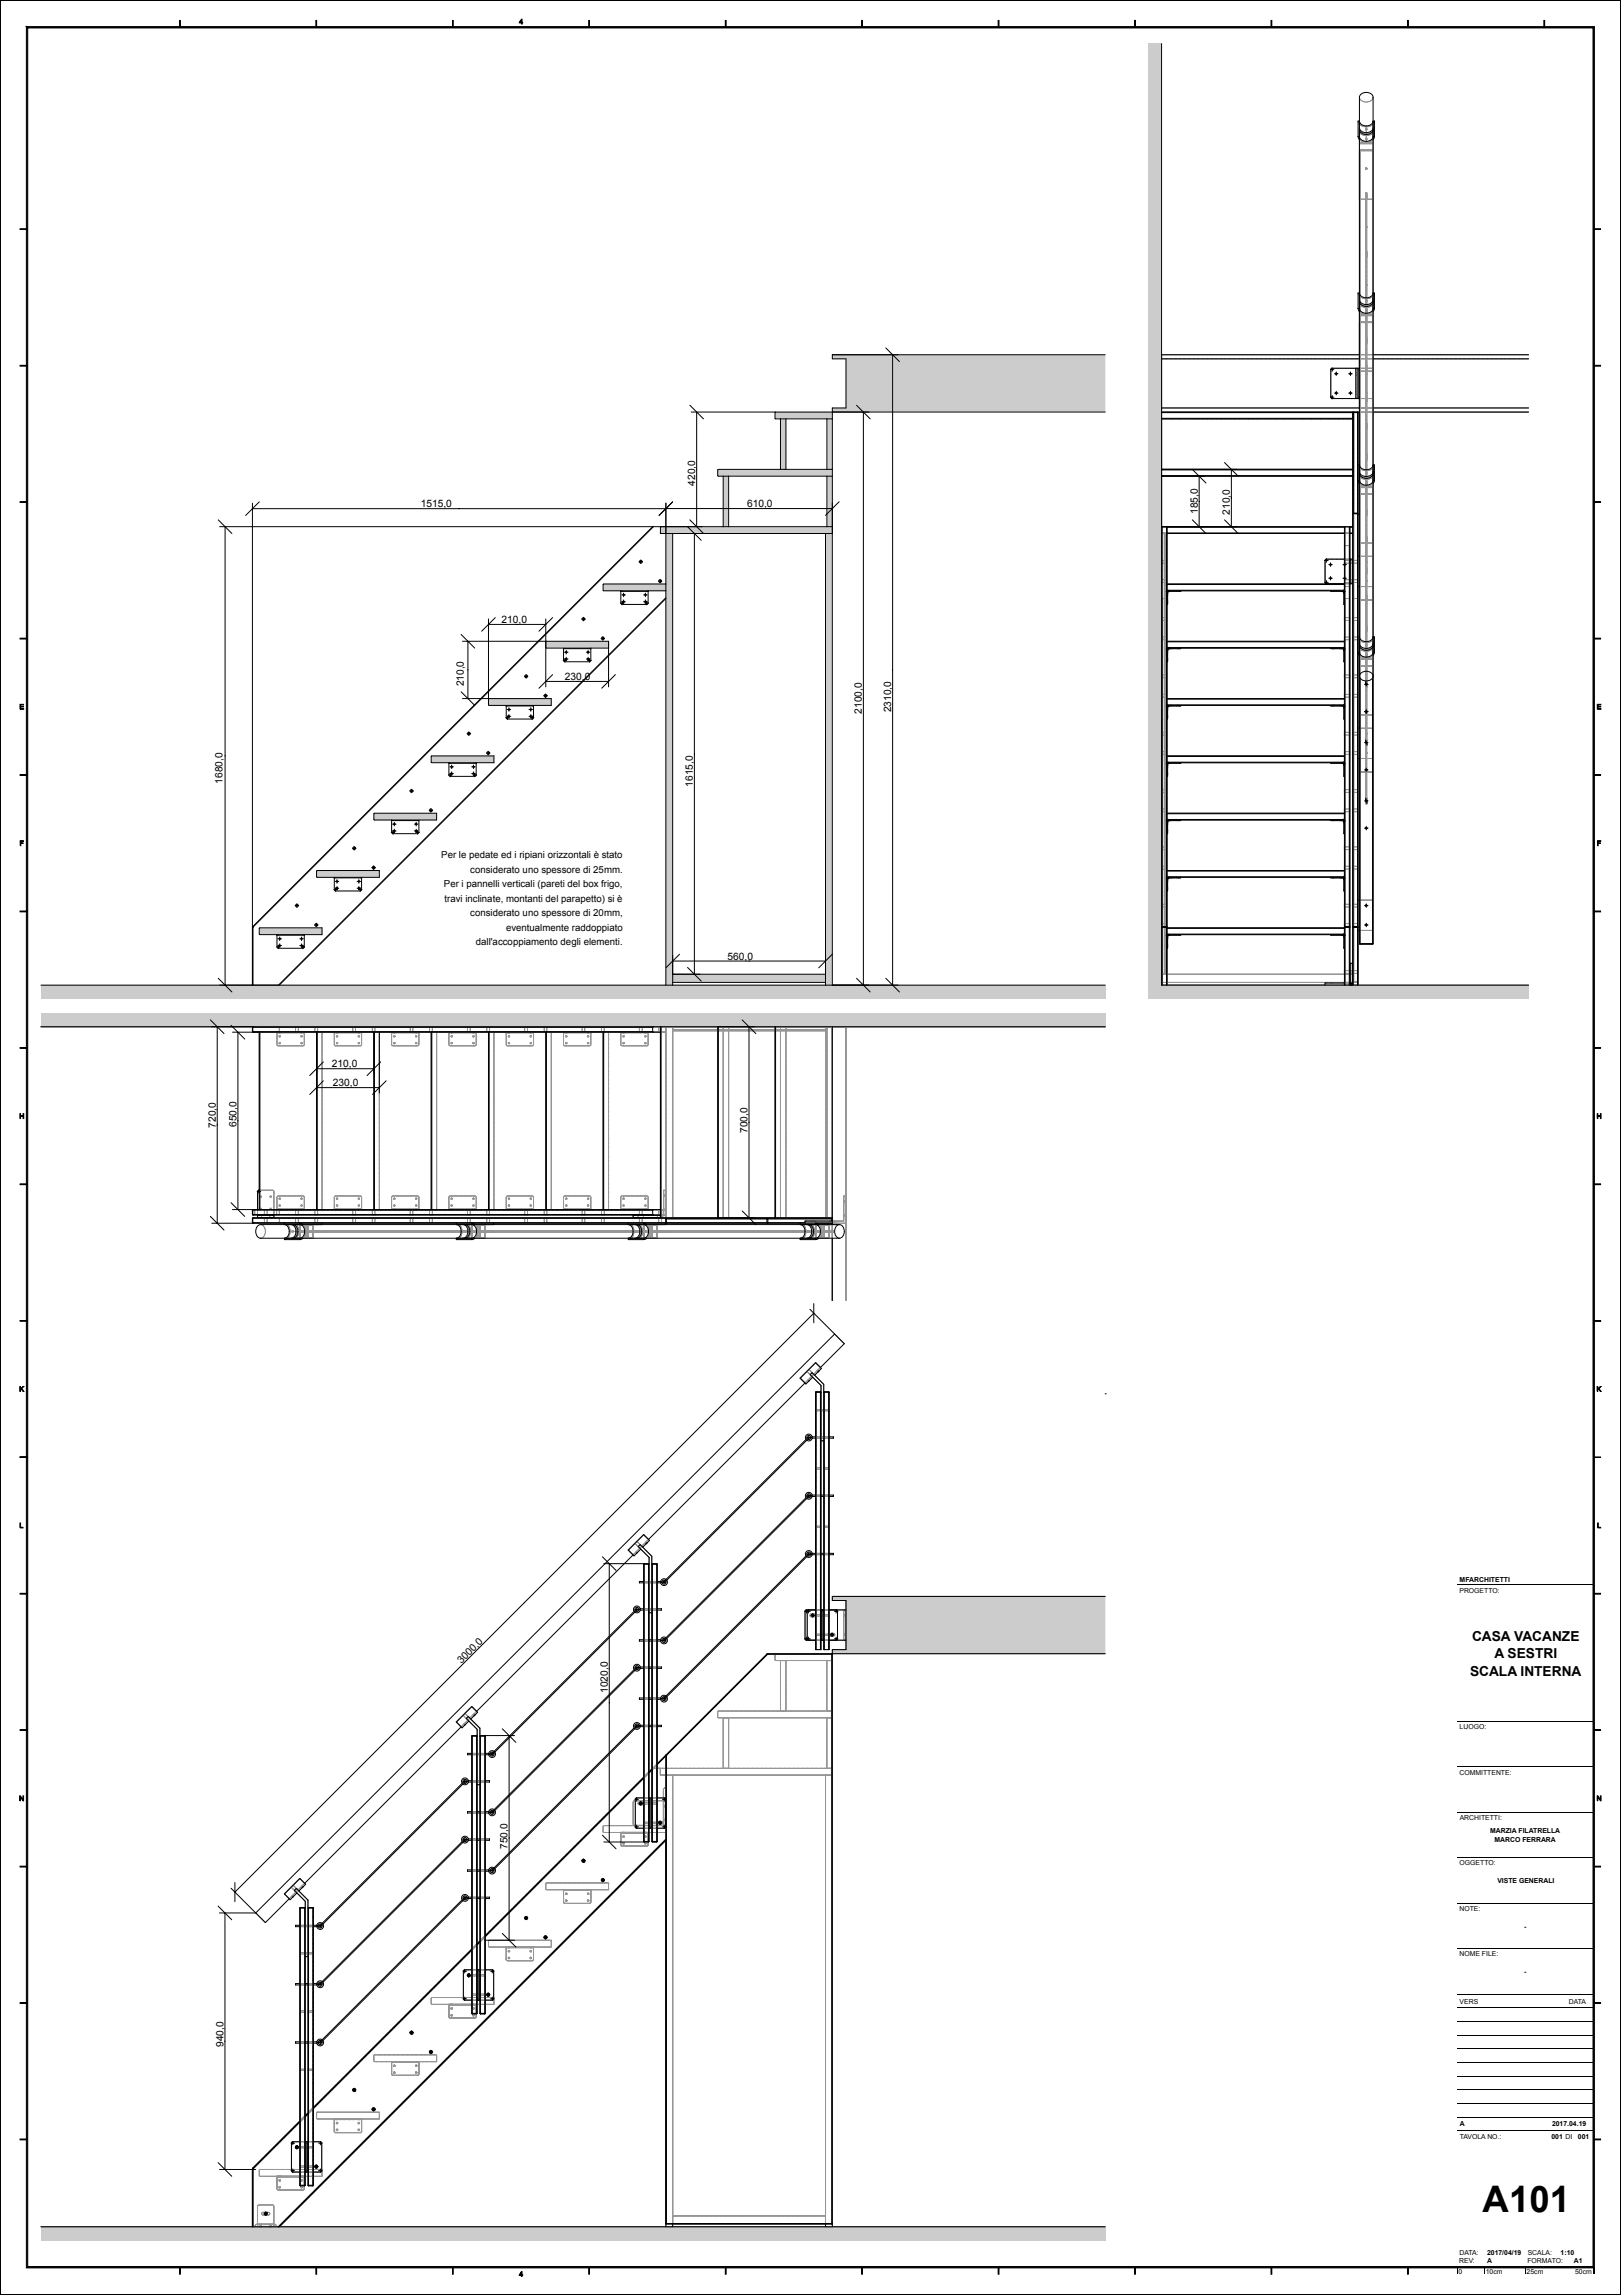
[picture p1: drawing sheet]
<svg xmlns="http://www.w3.org/2000/svg" width="594mm" height="841mm" viewBox="0 0 594 841" stroke-linecap="round" stroke-linejoin="round" font-family="sans-serif">
<defs><g id="words">
<text font-size="13.4" x="543.3" y="810.6">A101</text>
<g font-size="5">
<text x="539.4" y="601.3">CASA VACANZE</text>
<text x="547.6" y="607.6">A SESTRI</text>
<text x="538.7" y="614">SCALA INTERNA</text>
</g>
<g font-size="3.7">
<text x="254.8" y="178" transform="rotate(-90 254.8 178)">420,0</text>
<text x="154.2" y="185.9">1515,0</text>
<text x="273.8" y="185.8">610,0</text>
<text x="438.9" y="188.4" transform="rotate(-90 438.9 188.4)">185,0</text>
<text x="450.7" y="188.6" transform="rotate(-90 450.7 188.6)">210,0</text>
<text x="183.8" y="228.3">210,0</text>
<text x="169.9" y="251.5" transform="rotate(-90 169.9 251.5)">210,0</text>
<text x="207" y="249.2">230,0</text>
<text x="315.8" y="261.5" transform="rotate(-90 315.8 261.5)">2100,0</text>
<text x="326.6" y="261" transform="rotate(-90 326.6 261)">2310,0</text>
<text x="81.5" y="287.2" transform="rotate(-90 81.5 287.2)">1680,0</text>
<text x="253.9" y="288.3" transform="rotate(-90 253.9 288.3)">1615,0</text>
<text x="266.6" y="351.6">560,0</text>
<text x="121.6" y="391.1">210,0</text>
<text x="122" y="398">230,0</text>
<text x="79.1" y="413.2" transform="rotate(-90 79.1 413.2)">720,0</text>
<text x="86.6" y="412.9" transform="rotate(-90 86.6 412.9)">650,0</text>
<text x="273.9" y="415.2" transform="rotate(-90 273.9 415.2)">700,0</text>
<text x="169.1" y="609.7" transform="rotate(-45 169.1 609.7)">3000,0</text>
<text x="222.7" y="620.4" transform="rotate(-90 222.7 620.4)">1020,0</text>
<text x="186" y="677.5" transform="rotate(-90 186 677.5)">750,0</text>
<text x="81.9" y="750.2" transform="rotate(-90 81.9 750.2)">940,0</text>
</g>
<g font-size="3.5">
<text x="161.7" y="314.6">Per le pedate ed i ripiani orizzontali è stato</text>
<text x="172.3" y="319.9">considerato uno spessore di 25mm.</text>
<text x="162.7" y="325.2">Per i pannelli verticali (pareti del box frigo,</text>
<text x="162.9" y="330.4">travi inclinate, montanti del parapetto) si è</text>
<text x="172.3" y="335.7">considerato uno spessore di 20mm,</text>
<text x="185.4" y="341">eventualmente raddoppiato</text>
<text x="174.4" y="346.3">dall'accoppiamento degli elementi.</text>
</g>
<g font-size="2.5">
<text x="534.9" y="579.8">MFARCHITETTI</text>
<text x="534.8" y="583.6">PROGETTO:</text>
<text x="534.9" y="633.6">LUOGO:</text>
<text x="534.8" y="650.3">COMMITTENTE:</text>
<text x="534.9" y="666.9">ARCHITETTI:</text>
<text x="546.1" y="671.8">MARZIA FILATRELLA</text>
<text x="547.7" y="675">MARCO FERRARA</text>
<text x="534.9" y="683.6">OGGETTO:</text>
<text x="548.7" y="690.1">VISTE GENERALI</text>
<text x="534.8" y="700.3">NOTE:</text>
<text x="558.5" y="706.7">-</text>
<text x="534.8" y="716.9">NOME FILE:</text>
<text x="558.5" y="723.4">-</text>
<text x="534.9" y="734.2">VERS</text>
<text x="574.9" y="734.2">DATA</text>
<text x="535" y="779.2">A</text>
<text x="568.7" y="779.2">2017.04.19</text>
<text x="534.9" y="783.7">TAVOLA NO.:</text>
<text x="568.5" y="783.7">001 DI</text>
<text x="578.2" y="783.7">001</text>
<text x="534.8" y="826.3">DATA:</text>
<text x="544.9" y="826.2">2017/04/19</text>
<text x="559.8" y="826.2">SCALA:</text>
<text x="571.9" y="826.2">1:10</text>
<text x="534.5" y="833.3">0</text>
<text x="534.7" y="829.2">REV:</text>
<text x="544.4" y="833.3">10cm</text>
<text x="545" y="829.2">A</text>
<text x="559.4" y="833.3">25cm</text>
<text x="559.7" y="829.2">FORMATO:</text>
<text x="576.8" y="829.2">A1</text>
<text x="577.2" y="833.3">50cm</text>
</g>
</g></defs>
<g fill="#ccc">
<path d="M15 361h390v5h-390z" fill-rule="evenodd"/>
<path d="M15 371.3h390v4.9h-390z" fill-rule="evenodd"/>
<path d="M305 130h100v21h-100v-1.5h5v-18h-5z" fill-rule="evenodd"/>
<path d="M95.2 340h22.8v2.5h-22.8l-.2-.2z" fill-rule="evenodd"/>
<path d="M116 319.2l.2-.2h22.8v2.5h-22.8z" fill-rule="evenodd"/>
<path d="M137.2 298h22.8v2.5h-22.8l-.2-.2z" fill-rule="evenodd"/>
<path d="M158.2 277h22.8v2.5h-22.8l-.2-.2z" fill-rule="evenodd"/>
<path d="M179 256.2l.2-.2h22.8v2.5h-22.8z" fill-rule="evenodd"/>
<path d="M200.2 235h22.8v2.5h-22.8l-.2-.2z" fill-rule="evenodd"/>
<path d="M221.2 214h22.8v2.5h-22.8l-.2-.2z" fill-rule="evenodd"/>
<path d="M284.2 151h20.8v2.5h-20.8l-.2-.2z" fill-rule="evenodd"/>
<path d="M263.2 172h41.8v2.5h-41.8l-.2-.2z" fill-rule="evenodd"/>
<path d="M242 193.2l.2-.2h62.8v2.5h-62.8z" fill-rule="evenodd"/>
<path d="M246.5 357h56v3h-56z" fill-rule="evenodd"/>
<path d="M303 174.5h2v18.5h-2z" fill-rule="evenodd"/>
<path d="M303 153.5h2v18.5h-2z" fill-rule="evenodd"/>
<path d="M286 153.5h2v18.5h-2z" fill-rule="evenodd"/>
<path d="M265 174.5h2v18.5h-2z" fill-rule="evenodd"/>
<path d="M302.5 195.5h2.5v165.5h-2.5z" fill-rule="evenodd"/>
<path d="M244 195.5h2.5v165.5h-2.5z" fill-rule="evenodd"/>
<path d="M420.7 16h5v350h-5z" fill-rule="evenodd"/>
<path d="M305 585h100v21h-100v-1.5h5v-18h-5z" fill-rule="evenodd"/>
<path d="M15 816h390v5h-390z" fill-rule="evenodd"/>
</g>
<path d="M425.7 361h134.5v5h-134.5z" fill="#ccc"/>
<g fill="#000" stroke="#000" stroke-width=".37">
<path d="M9.7 9.7h574.5v821.4h-574.5v-821.4l.5 .5v820.4h573.5v-820.4h-573.5zM65.8 7.5l.2 2.5zM115.8 7.5l.2 2.5zM165.8 7.5l.2 2.5zM215.8 7.5l.2 2.5zM265.8 7.5l.2 2.5zM315.8 7.5l.2 2.5zM365.8 7.5l.2 2.5zM415.8 7.5l.2 2.5zM465.8 7.5l.2 2.5zM515.8 7.5l.2 2.5zM565.8 7.5l.2 2.5z"/>
<path d="M7.4 83.9l2.5 .2zM584 83.9l2.5 .2zM7.4 133.9l2.5 .2zM584 133.9l2.5 .2zM7.4 183.9l2.5 .2zM584 183.9l2.5 .2zM7.4 233.9l2.5 .2zM584 233.9l2.5 .2zM7.3 258.1h1.3v.2h-1v.6h1v.2h-1v.6h1.1v.2h-1.4zM585.3 258.1h1.3v.2h-1v.6h.9v.2h-.9v.6h1.1v.2h-1.4zM7.4 283.9l2.5 .2zM584 283.9l2.5 .2z"/>
<path d="M7.4 308.1h1.2v.2h-1v.6h.9v.2h-.9v.8h-.2zM585.4 308.1h1.2v.2h-1v.6h.9v.2h-.9v.8h-.2zM7.4 333.9l2.5 .2zM584 333.9l2.5 .2zM7.4 383.9l2.5 .2zM584 383.9l2.5 .2zM7.3 408.1h.2v.7h1v-.7h.2v1.8h-.2v-.8h-1v.8h-.2zM585.3 408.1h.2v.7h1v-.7h.2v1.8h-.2v-.8h-1v.8h-.2zM7.4 433.9l2.5 .2zM584 433.9l2.5 .2zM7.4 483.9l2.5 .2zM584 483.9l2.5 .2z"/>
<path d="M7.3 508.1h.2v.9l.9-.9h.3l-.7 .7 .7 1.1h-.3l-.6-.9-.3 .3v.6h-.2zM585.2 508.1h.3v.9l.9-.9h.3l-.8 .7 .8 1.1h-.3l-.6-.9-.3 .3v.6h-.3zM7.4 533.9l2.5 .2zM584 533.9l2.5 .2zM7.3 558.1h.2v1.6h.9v.2h-1.1zM585.4 558.1h.3v1.6h.8v.2h-1.1zM7.4 583.9l2.5 .2zM584 583.9l2.5 .2zM7.4 633.9l2.5 .2zM584 633.9l2.5 .2zM7.2 658.1h.3l.9 1.4v-1.4h.2v1.8h-.2l-1-1.4v1.4h-.2zM585.3 658.1h.2l1 1.4v-1.4h.2v1.8h-.3l-.9-1.4v1.4h-.2z"/>
<path d="M7.4 683.9l2.5 .2zM584 683.9l2.5 .2zM7.4 733.9l2.5 .2zM584 733.9l2.5 .2zM7.4 783.9l2.5 .2zM584 783.9l2.5 .2zM65.8 830.8l.2 2.5zM115.8 830.8l.2 2.5zM165.8 830.8l.2 2.5zM215.8 830.8l.2 2.5zM265.8 830.8l.2 2.5zM315.8 830.8l.2 2.5z"/>
<path d="M365.8 830.8l.2 2.5zM415.8 830.8l.2 2.5zM465.8 830.8l.2 2.5zM515.8 830.8l.2 2.5z"/>
<path d="M191.1 7l.2 1.2h.2l-.2 .6h-.2v-.4h-.8zM191.1 7.4l-.6 .8h.6z"/>
<path d="M191.1 832.4l.2 1.2h.2l-.2 .6h-.2v-.4h-.8zM191.1 832.8l-.6 .8h.6z"/>
<path d="M-.1 0l.2 841zM0 -.1l594 .2zM593.9 0l.2 841zM0 840.9l594 .2z"/>
</g>
<g fill="#fff">
<path d="M304.8 446.4l.2 .2z"/>
<path d="M284.2 376.2h20.8v70.1h-20.8z" fill-rule="evenodd"/>
<path d="M242.2 376.2h20.8v70.1h-20.8z" fill-rule="evenodd"/>
<path d="M263.2 376.2h20.8v70.1h-20.8z" fill-rule="evenodd"/>
<path d="M95.2 378.2h20.8v65.1h-20.8z" fill-rule="evenodd"/>
<path d="M116.2 378.2h20.8v65.1h-20.8z" fill-rule="evenodd"/>
<path d="M137.2 378.2h20.8v65.1h-20.8z" fill-rule="evenodd"/>
<path d="M158.2 378.2h20.8v65.1h-20.8z" fill-rule="evenodd"/>
<path d="M179.2 378.2h20.8v65.1h-20.8z" fill-rule="evenodd"/>
<path d="M221.2 378.2h20.8v65.1h-20.8z" fill-rule="evenodd"/>
<path d="M200.2 378.2h20.8v65.1h-20.8z" fill-rule="evenodd"/>
<path d="M94.6 449.1l.9-.4h212.1l-.5 .1a2.75 2.75 0 0 0-1.2 2.6 2.75 2.75 0 0 0 1.7 2.3h-8.7h.4a2.75 2.75 0 0 0 1.3-2.6 2.75 2.75 0 0 0-1.7-2.4 2.65 2.65 0 0 1 1.7 2.5 2.65 2.65 0 0 1-1.7 2.5v.5v-.5h-2.5h.5a2.76 2.76 0 0 0 1.3-2.6 2.76 2.76 0 0 0-1.8-2.4 2.65 2.65 0 0 1 1.8 2.5 2.65 2.65 0 0 1-1.8 2.5h-.7h.5a2.75 2.75 0 0 0 1.2-2.6 2.75 2.75 0 0 0-1.7-2.4 2.65 2.65 0 0 1 1.8 2.5 2.65 2.65 0 0 1-1.8 2.5h4.3l-1.1 .5h-5.7v-.5h2.5h-2.5h.5a2.76 2.76 0 0 0 1.3-2.6 2.76 2.76 0 0 0-1.8-2.4 2.65 2.65 0 0 1 1.8 2.5 2.65 2.65 0 0 1-1.8 2.5h-57.3h.4a2.75 2.75 0 0 0 1.3-2.6 2.75 2.75 0 0 0-1.7-2.4 2.65 2.65 0 0 1 1.7 2.5 2.65 2.65 0 0 1-1.7 2.5v.5v-.5h-2.5h.5a2.75 2.75 0 0 0 1.3-2.6 2.75 2.75 0 0 0-1.8-2.4 2.65 2.65 0 0 1 1.8 2.5 2.65 2.65 0 0 1-1.8 2.5h-.7h.5a2.75 2.75 0 0 0 1.2-2.6 2.75 2.75 0 0 0-1.7-2.4 2.65 2.65 0 0 1 1.8 2.5 2.65 2.65 0 0 1-1.8 2.5h4.3l-1.1 .5h-5.7v-.5h2.5h-2.5h.5a2.75 2.75 0 0 0 1.3-2.6 2.75 2.75 0 0 0-1.8-2.4 2.65 2.65 0 0 1 1.8 2.5 2.65 2.65 0 0 1-1.8 2.5h-57.3h.4a2.75 2.75 0 0 0 1.3-2.6 2.75 2.75 0 0 0-1.7-2.4 2.65 2.65 0 0 1 1.7 2.5 2.65 2.65 0 0 1-1.7 2.5v.5v-.5h-2.5h.5a2.75 2.75 0 0 0 1.3-2.6 2.75 2.75 0 0 0-1.8-2.4 2.65 2.65 0 0 1 1.8 2.5 2.65 2.65 0 0 1-1.8 2.5h-.7h.5a2.75 2.75 0 0 0 1.2-2.6 2.75 2.75 0 0 0-1.7-2.4 2.65 2.65 0 0 1 1.8 2.5 2.65 2.65 0 0 1-1.8 2.5h4.3l-1.1 .5h-5.7v-.5h2.5h-2.5h.5a2.75 2.75 0 0 0 1.3-2.6 2.75 2.75 0 0 0-1.8-2.4 2.65 2.65 0 0 1 1.8 2.5 2.65 2.65 0 0 1-1.8 2.5h-57.3h.4a2.75 2.75 0 0 0 1.3-2.6 2.75 2.75 0 0 0-1.7-2.4 2.65 2.65 0 0 1 1.7 2.5 2.65 2.65 0 0 1-1.7 2.5v.5v-.5h-2.5h.5a2.75 2.75 0 0 0 1.3-2.6 2.75 2.75 0 0 0-1.8-2.4 2.65 2.65 0 0 1 1.8 2.5 2.65 2.65 0 0 1-1.8 2.5h-.7h.5a2.75 2.75 0 0 0 1.2-2.6 2.75 2.75 0 0 0-1.7-2.4 2.65 2.65 0 0 1 1.8 2.5 2.65 2.65 0 0 1-1.8 2.5h4.3l-1.1 .5h-5.7v-.5h2.5h-2.5h.5a2.75 2.75 0 0 0 1.3-2.6 2.75 2.75 0 0 0-1.8-2.4 2.65 2.65 0 0 1 1.8 2.5 2.65 2.65 0 0 1-1.8 2.5h-9.2a2.94 2.94 0 0 1-.4-4.6z" fill-rule="evenodd"/>
<path d="M92.6 446.4h151.4v1.6h-151.4z" fill-rule="evenodd"/>
<path d="M92.6 376.4h146.6v1.6h-146.6z" fill-rule="evenodd"/>
<path d="M92.6 443.4h146.6v1.6h-146.6z" fill-rule="evenodd"/>
<path d="M244.1 446.6h36.9v1.4h-36.9z" fill-rule="evenodd"/>
<path d="M92.6 448h151.4v.2h-151.2z" fill-rule="evenodd"/>
<path d="M92.8 446.3h151.2v.1h-151.4z" fill-rule="evenodd"/>
<path d="M92.6 445h146.6l.3 .2h-146.7z" fill-rule="evenodd"/>
<path d="M92.8 443.3h146.7l-.3 .1h-146.6z" fill-rule="evenodd"/>
<path d="M92.6 378h146.6l.3 .2h-146.7z" fill-rule="evenodd"/>
<path d="M92.8 376.2h146.7l-.3 .2h-146.6z" fill-rule="evenodd"/>
<path d="M281.4 446.6h23.4v.9h-9.8v.5h-13.6z" fill-rule="evenodd"/>
<path d="M244 448l.2 .2h49v.5h-49.3z" fill-rule="evenodd"/>
<path d="M180.9 448.2h49.3v.5h-49.3z" fill-rule="evenodd"/>
<path d="M117.9 448.2h49.3v.5h-49.3z" fill-rule="evenodd"/>
<path d="M263 376.2h.2v70.1h-.2z" fill-rule="evenodd"/>
<path d="M242 376.2h.2v70.1h-.2z" fill-rule="evenodd"/>
<path d="M284 376.2h.2v70.1h-.2z" fill-rule="evenodd"/>
<path d="M306.7 449.1a1.85 1.85 0 0 1 2.1 .2 1.85 1.85 0 0 1 .6 1.9 1.79 1.79 0 0 1-.8 2.2 1.79 1.79 0 0 1-2.2-.4l-.6-1.8 .3-1.2z" fill-rule="evenodd"/>
<path d="M137 378.2h.2v65.1h-.2z" fill-rule="evenodd"/>
<path d="M95 378.2h.2v65.1h-.2z" fill-rule="evenodd"/>
<path d="M158 378.2h.2v65.1h-.2z" fill-rule="evenodd"/>
<path d="M221 378.2h.2v65.1h-.2z" fill-rule="evenodd"/>
<path d="M200 378.2h.2v65.1h-.2z" fill-rule="evenodd"/>
<path d="M179 378.2h.2v65.1h-.2z" fill-rule="evenodd"/>
<path d="M116 378.2h.2v65.1h-.2z" fill-rule="evenodd"/>
<path d="M244 446.3h61v.3l-.2-.2h-60.6l-.2 .2z" fill-rule="evenodd"/>
<path d="M295 447.5h10v1.2h-5l-1.1-.5h6.1h-10z" fill-rule="evenodd"/>
<path d="M232 445.4h10v.7h-10z" fill-rule="evenodd"/>
<path d="M244.3 446.4h36.9l-.2 .2h-36.9z" fill-rule="evenodd"/>
<path d="M244.1 448h36.9l.2 .2h-36.9z" fill-rule="evenodd"/>
<path d="M239.2 443.4l2.8-.1v1.9h-2.5l-.3-.2z" fill-rule="evenodd"/>
<path d="M239.2 376.4l2.8-.2v2h-2.5l-.3-.2z" fill-rule="evenodd"/>
<path d="M94.4 445.4h6v.7h-6z" fill-rule="evenodd"/>
<path d="M281.4 446.4h23.4v.2h-23.4z" fill-rule="evenodd"/>
<path d="M94.6 436.2h.4v7.1h-.6v-6.7z" fill-rule="evenodd"/>
<path d="M235.9 448.2h8v.5h-6.9z" fill-rule="evenodd"/>
<path d="M109.9 448.2h8v.5h-6.9z" fill-rule="evenodd"/>
<path d="M172.9 448.2h8v.5h-6.9z" fill-rule="evenodd"/>
<path d="M230.2 448.2h5.7v.5h-5.7z" fill-rule="evenodd"/>
<path d="M167.2 448.2h5.7v.5h-5.7z" fill-rule="evenodd"/>
<path d="M293.2 448.2h5.7v.5h-5.7z" fill-rule="evenodd"/>
<path d="M104.2 448.2h5.7v.5h-5.7z" fill-rule="evenodd"/>
<path d="M281.4 448h13.6v.2h-13.6z" fill-rule="evenodd"/>
<path d="M94.4 445.2l6 .2z" fill-rule="evenodd"/>
<path d="M281 446.6h.4v1.4h-.4z" fill-rule="evenodd"/>
<path d="M172.9 448.2l1.1 .5h-1.1z" fill-rule="evenodd"/>
<path d="M109.9 448.2l1.1 .5h-1.1z" fill-rule="evenodd"/>
<path d="M235.9 448.2l1.1 .5h-1.1z" fill-rule="evenodd"/>
<path d="M298.9 448.2l1.1 .5h-1.1z" fill-rule="evenodd"/>
<path d="M92.5 443.4l.1 1.6z" fill-rule="evenodd"/>
<path d="M92.5 446.4l.1 1.6z" fill-rule="evenodd"/>
<path d="M92.5 376.4l.1 1.6z" fill-rule="evenodd"/>
<path d="M244 446.6l.1 1.4z" fill-rule="evenodd"/>
<path d="M304.8 446.6h.2v.9h-.2z" fill-rule="evenodd"/>
<path d="M281 448l.4 .2z" fill-rule="evenodd"/>
<path d="M281.2 446.4l.2 .2h-.4z" fill-rule="evenodd"/>
<path d="M92.5 448l.3 .2z" fill-rule="evenodd"/>
<path d="M92.5 443.4l.3-.1z" fill-rule="evenodd"/>
<path d="M92.5 446.4l.3-.1z" fill-rule="evenodd"/>
<path d="M244 448l.3 .2z" fill-rule="evenodd"/>
<path d="M92.5 445l.3 .2z" fill-rule="evenodd"/>
<path d="M244.2 446.4l-.2 .2z" fill-rule="evenodd"/>
<path d="M92.5 378l.3 .2z" fill-rule="evenodd"/>
<path d="M92.5 376.4l.3-.2z" fill-rule="evenodd"/>
</g>
<g fill="none" stroke="#969696" stroke-width=".37" stroke-dasharray=".2 .1">
<path d="M15 376.2h390M92.5 378v-1.6M92.5 378l.2 .2M92.5 376.4l.2-.2M92.7 376.2h.1M92.8 376.2h146.7M92.8 376.2h.1M92.8 376.2h-.1M95 378.2v65.1M95.2 378.2h22.8M95.2 378.2h-.2M95.2 378.2v65.1"/>
<path d="M101.5 378.5v4.3M101.5 378.2v.3M101.5 378.5h.1M101.5 378.5v-.3M101.5 378.2h.5M101.5 378.5h.5M102 378.2h-9.3M102 376.2h-9.3M102.3 378.2h.5M102.3 378.5h.5M102.3 378.2v.3M102.3 378l-.3 .2"/>
<path d="M102.3 378v-1.6M102.3 376.4l-.3-.2M102.5 378.2h-.2M102.5 378.5h-.2M102.8 379.8l-.3 .2-.2-.2 .2-.3 .3 .3M102.8 378.2h-.3M102.8 378.5h-.3M102.8 378.2v.3M108.3 378.2h1M108.3 376.2h1M108.3 376.2v2M109.3 378.2h-1"/>
<path d="M109.3 376.2h-1M109.3 378.2v-2M110.3 378.2h.5M110.3 378.5h.2M110.3 378.2v.3M110.5 378.2h-.2M110.5 378.5h.3M110.8 379.8l-.3 .2-.2-.2 .2-.3 .3 .3M110.8 378.2h-.3M110.8 378.5h-.5M110.8 378.2v.3M111 378.2h-9"/>
<path d="M111 378.5h-9M111.5 378.5v4.3M111.5 378.2v.3M111.5 378.5h.1M111.5 378.5v-.3M111.5 378.2h-10M111.5 378.2h-.5M111.5 378.5h-10M111.5 378.5h-.5M115.4 378.2h1M115.4 376.2h1M115.4 376.2v2"/>
<path d="M116 378.2v65.1M116.2 378.2h22.8M116.2 378.2h-.2M116.2 378.2v65.1M116.4 378.2h-1M116.4 376.2h-1M116.4 378.2v-2M118 378.2v65.1M118 378.2h-22.8M122.5 378.5v4.3M122.5 378.2v.3M122.5 378.5h.1"/>
<path d="M122.5 378.5v-.3M122.5 378.2h.5M122.5 378.5h.5M123.3 378.2h.5M123.3 378.5h.5M123.3 378.2v.3M123.5 378.2h-.2M123.5 378.5h-.2M123.8 379.8l-.3 .2-.2-.2 .2-.3 .3 .3M123.8 378.2h-.3M123.8 378.5h-.3M123.8 378.2v.3"/>
<path d="M129.3 378.2h1M129.3 376.2h1M129.3 376.2v2M130.3 378.2h-1M130.3 376.2h-1M130.3 378.2v-2M131.2 378.2h.6M131.2 378.5h.3M131.2 378.2v.3M131.5 378.2h-.3M131.5 378.5h.3M131.8 379.8l-.3 .2-.3-.2 .3-.3 .3 .3"/>
<path d="M131.8 378.2h-.3M131.8 378.5h-.6M131.8 378.2v.3M132 378.2h-9M132 378.5h-9M132.5 378.5v4.3M132.5 378.2v.3M132.5 378.5h.1M132.5 378.5v-.3M132.5 378.2h-10M132.5 378.2h-.5M132.5 378.5h-10"/>
<path d="M132.5 378.5h-.5M136.4 378.2h1M136.4 376.2h1M136.4 376.2v2M137 378.2v65.1M137.2 378.2h22.8M137.2 378.2h-.2M137.2 378.2v65.1M137.4 378.2h-1M137.4 376.2h-1M137.4 378.2v-2M139 378.2v65.1"/>
<path d="M139 378.2h-22.8M143.5 378.5v4.3M143.5 378.2v.3M143.5 378.5h.1M143.5 378.5v-.3M143.5 378.2h.5M143.5 378.5h.5M144.3 378.2h.5M144.3 378.5h.5M144.3 378.2v.3M144.5 378.2h-.2M144.5 378.5h-.2"/>
<path d="M144.8 379.8l-.3 .2-.2-.2 .2-.3 .3 .3M144.8 378.2h-.3M144.8 378.5h-.3M144.8 378.2v.3M150.3 378.2h1M150.3 376.2h1M150.3 376.2v2M151.3 378.2h-1M151.3 376.2h-1M151.3 378.2v-2M152.2 378.2h.5M152.2 378.5h.3"/>
<path d="M152.2 378.2v.3M152.5 378.2h-.3M152.5 378.5h.2M152.7 379.8l-.2 .2-.3-.2 .3-.3 .2 .3M152.7 378.2h-.2M152.7 378.5h-.5M152.7 378.2v.3M153 378.2h-9M153 378.5h-9M153.5 378.5v4.3M153.5 378.2v.3M153.5 378.5h.1"/>
<path d="M153.5 378.5v-.3M153.5 378.2h-10M153.5 378.2h-.5M153.5 378.5h-10M153.5 378.5h-.5M157.4 378.2h1M157.4 376.2h1M157.4 376.2v2M158 378.2v65.1M158.2 378.2h22.8M158.2 378.2h-.2M158.2 378.2v65.1"/>
<path d="M158.4 378.2h-1M158.4 376.2h-1M158.4 378.2v-2M160 378.2v65.1M160 378.2h-22.8M164.5 378.5v4.3M164.5 378.2v.3M164.5 378.5h.1M164.5 378.5v-.3M164.5 378.2h.5M164.5 378.5h.5M165.3 378.2h.5"/>
<path d="M165.3 378.5h.5M165.3 378.2v.3M165.5 378.2h-.2M165.5 378.5h-.2M165.8 379.8l-.3 .2-.2-.2 .2-.3 .3 .3M165.8 378.2h-.3M165.8 378.5h-.3M165.8 378.2v.3M171.3 378.2h1M171.3 376.2h1M171.3 376.2v2M172.3 378.2h-1"/>
<path d="M172.3 376.2h-1M172.3 378.2v-2M173.2 378.2h.6M173.2 378.5h.3M173.2 378.2v.3M173.5 378.2h-.3M173.5 378.5h.3M173.8 379.8l-.3 .2-.3-.2 .3-.3 .3 .3M173.8 378.2h-.3M173.8 378.5h-.6M173.8 378.2v.3M174 378.2h-9"/>
<path d="M174 378.5h-9M174.5 378.5v4.3M174.5 378.2v.3M174.5 378.5h.1M174.5 378.5v-.3M174.5 378.2h-10M174.5 378.2h-.5M174.5 378.5h-10M174.5 378.5h-.5M178.4 378.2h1M178.4 376.2h1M178.4 376.2v2"/>
<path d="M179 378.2v65.1M179.2 378.2h22.8M179.2 378.2h-.2M179.2 378.2v65.1M179.4 378.2h-1M179.4 376.2h-1M179.4 378.2v-2M181 378.2v65.1M181 378.2h-22.8M185.5 378.5v4.3M185.5 378.2v.3M185.5 378.5h.1"/>
<path d="M185.5 378.5v-.3M185.5 378.2h.5M185.5 378.5h.5M186.3 378.2h.5M186.3 378.5h.5M186.3 378.2v.3M186.5 378.2h-.2M186.5 378.5h-.2M186.8 379.8l-.3 .2-.2-.2 .2-.3 .3 .3M186.8 378.2h-.3M186.8 378.5h-.3M186.8 378.2v.3"/>
<path d="M192.3 378.2h1M192.3 376.2h1M192.3 376.2v2M193.3 378.2h-1M193.3 376.2h-1M193.3 378.2v-2M194.2 378.2h.5M194.2 378.5h.3M194.2 378.2v.3M194.5 378.2h-.3M194.5 378.5h.2M194.7 379.8l-.2 .2-.3-.2 .3-.3 .2 .3"/>
<path d="M194.7 378.2h-.2M194.7 378.5h-.5M194.7 378.2v.3M195 378.2h-9M195 378.5h-9M195.5 378.5v4.3M195.5 378.2v.3M195.5 378.5h.1M195.5 378.5v-.3M195.5 378.2h-10M195.5 378.2h-.5M195.5 378.5h-10"/>
<path d="M195.5 378.5h-.5M199.4 378.2h1M199.4 376.2h1M199.4 376.2v2M200 378.2v65.1M200.2 378.2h22.8M200.2 378.2h-.2M200.2 378.2v65.1M200.4 378.2h-1M200.4 376.2h-1M200.4 378.2v-2M202 378.2v65.1"/>
<path d="M202 378.2h-22.8M206.5 378.5v4.3M206.5 378.2v.3M206.5 378.5h.1M206.5 378.5v-.3M206.5 378.2h.5M206.5 378.5h.5M207.2 378.2h.6M207.2 378.5h.6M207.2 378.2v.3M207.5 378.2h-.3M207.5 378.5h-.3"/>
<path d="M207.8 379.8l-.3 .2-.3-.2 .3-.3 .3 .3M207.8 378.2h-.3M207.8 378.5h-.3M207.8 378.2v.3M213.3 378.2h1M213.3 376.2h1M213.3 376.2v2M214.3 378.2h-1M214.3 376.2h-1M214.3 378.2v-2M215.2 378.2h.5M215.2 378.5h.3"/>
<path d="M215.2 378.2v.3M215.5 378.2h-.3M215.5 378.5h.2M215.7 379.8l-.2 .2-.3-.2 .3-.3 .2 .3M215.7 378.2h-.2M215.7 378.5h-.5M215.7 378.2v.3M216 378.2h-9M216 378.5h-9M216.5 378.5v4.3M216.5 378.2v.3M216.5 378.5h.1"/>
<path d="M216.5 378.5v-.3M216.5 378.2h-10M216.5 378.2h-.5M216.5 378.5h-10M216.5 378.5h-.5M220.4 378.2h1M220.4 376.2h1M220.4 376.2v2M221 378.2v65.1M221.2 378.2h22.8M221.2 378.2h-.2M221.2 378.2v65.1"/>
<path d="M221.4 378.2h-1M221.4 376.2h-1M221.4 378.2v-2M223 378.2v65.1M223 378.2h-22.8M227.5 378.5v4.3M227.5 378.2v.3M227.5 378.5h.1M227.5 378.5v-.3M227.5 378.2h.5M227.5 378.5h.5M228.3 378.2h.5"/>
<path d="M228.3 378.5h.5M228.3 378.2v.3M228.5 378.2h-.2M228.5 378.5h-.2M228.8 379.8l-.3 .2-.2-.2 .2-.3 .3 .3M228.8 378.2h-.3M228.8 378.5h-.3M228.8 378.2v.3M234.3 378.2h1M234.3 376.2h1M234.3 376.2v2M235.3 378.2h-1"/>
<path d="M235.3 376.2h-1M235.3 378.2v-2M236.2 378.2h.5M236.2 378.5h.3M236.2 378.2v.3M236.5 378.2h-.3M236.5 378.5h.2M236.7 379.8l-.2 .2-.3-.2 .3-.3 .2 .3M236.7 378.2h-.2M236.7 378.5h-.5M236.7 378.2v.3M237 378.2h-9"/>
<path d="M237 378.5h-9M237.5 378.5v4.3M237.5 378.2v.3M237.5 378.5h.1M237.5 378.5v-.3M237.5 378.2h-10M237.5 378.2h-.5M237.5 378.5h-10M237.5 378.5h-.5M239.5 376.2h.1M239.5 376.2h2.5M241.4 378.2h1"/>
<path d="M241.4 376.2h1M241.4 376.2v2M242 376.2h.1M242 376.2h2M242 378.2v-2M242 376.2h.2M242 376.2v2M242 376.2v70.1M242.2 376.2h.1M242.2 376.2h-.2M242.2 376.2h62.8M242.2 376.2v70.1"/>
<path d="M242.4 378.2h-1M242.4 376.2h-1M242.4 378.2v-2M244 378.2v65.1M244 378.2h-22.8M244 378.2h-2M244 378.2h-142M244 376.2h-142M244 378.2v-2M244 378v.2M244 378v-1.6M244 376.4v-.2"/>
<path d="M244 378h-141.7M244 376.4h-141.7M244 376.2h2.5M246.5 376.2h56M246.5 377.3v.5M246.5 377.3h56M246.5 377.8h56M246.5 376.2v70.1M263 376.2h.1M263 376.2h.2M263.2 376.2h.1M263.2 376.2h41.8"/>
<path d="M265 376.2h2M267 376.2v70.1M284 376.2h.1M284 376.2h.2M284.2 376.2h.1M284.2 376.2h20.8M286 376.2h2M288 376.2v70.1M302.5 376.2v70.1M302.5 377.3v.5M302.5 377.3h-56M302.5 377.8h-56"/>
<path d="M302.5 376.2h2.5M303 376.2h2M305 376.2h100M305 376.2h5M305 376.2h.1M305 376.2h-62.8M305 376.2v70.1M310 376.2h-5M101.5 382.8l.5 .5M101.5 382.8v-4.3M102.8 382.2l-.3 .3-.2-.3 .2-.2 .3 .2M110.8 382.2l-.3 .3-.2-.3 .2-.2 .3 .2"/>
<path d="M111 383.3h-9M111.5 382.8l-.5 .5M111.5 382.8v-4.3M122.5 382.8l.5 .5M122.5 382.8v-4.3M123.8 382.2l-.3 .3-.2-.3 .2-.2 .3 .2M131.8 382.2l-.3 .3-.3-.3 .3-.2 .3 .2M132 383.3h-9M132.5 382.8l-.5 .5M132.5 382.8v-4.3M143.5 382.8l.5 .5M143.5 382.8v-4.3"/>
<path d="M144.8 382.2l-.3 .3-.2-.3 .2-.2 .3 .2M152.7 382.2l-.2 .3-.3-.3 .3-.2 .2 .2M153 383.3h-9M153.5 382.8l-.5 .5M153.5 382.8v-4.3M164.5 382.8l.5 .5M164.5 382.8v-4.3M165.8 382.2l-.3 .3-.2-.3 .2-.2 .3 .2M173.8 382.2l-.3 .3-.3-.3 .3-.2 .3 .2M174 383.3h-9M174.5 382.8l-.5 .5M174.5 382.8v-4.3"/>
<path d="M185.5 382.8l.5 .5M185.5 382.8v-4.3M186.8 382.2l-.3 .3-.2-.3 .2-.2 .3 .2M194.7 382.2l-.2 .3-.3-.3 .3-.2 .2 .2M195 383.3h-9M195.5 382.8l-.5 .5M195.5 382.8v-4.3M206.5 382.8l.5 .5M206.5 382.8v-4.3M207.8 382.2l-.3 .3-.3-.3 .3-.2 .3 .2M215.7 382.2l-.2 .3-.3-.3 .3-.2 .2 .2M216 383.3h-9"/>
<path d="M216.5 382.8l-.5 .5M216.5 382.8v-4.3M227.5 382.8l.5 .5M227.5 382.8v-4.3M228.8 382.2l-.3 .3-.2-.3 .2-.2 .3 .2M236.7 382.2l-.2 .3-.3-.3 .3-.2 .2 .2M237 383.3h-9M237.5 382.8l-.5 .5M237.5 382.8v-4.3M94.4 436.6v9.1M94.4 436.6l.5-.4M94.9 436.2h5"/>
<path d="M95 436.2h4.9M95.8 438.5l-.2 .2-.3-.2 .3-.3 .2 .3M99.4 438.5l-.2 .2-.3-.2 .3-.3 .2 .3M100.4 436.6v9.1M100.4 436.6l-.5-.4M101.5 438.7l.5-.4M101.5 438.7v4.2M102.8 439.2l-.3 .3-.2-.3 .2-.2 .3 .2M110.8 439.2l-.3 .3-.2-.3 .2-.2 .3 .2M111 438.3h-9M111.5 438.7l-.5-.4M111.5 438.7v4.2"/>
<path d="M122.5 438.7l.5-.4M122.5 438.7v4.2M123.8 439.2l-.3 .3-.2-.3 .2-.2 .3 .2M131.8 439.2l-.3 .3-.3-.3 .3-.2 .3 .2M132 438.3h-9M132.5 438.7l-.5-.4M132.5 438.7v4.2M143.5 438.7l.5-.4M143.5 438.7v4.2M144.8 439.2l-.3 .3-.2-.3 .2-.2 .3 .2M152.7 439.2l-.2 .3-.3-.3 .3-.2 .2 .2M153 438.3h-9"/>
<path d="M153.5 438.7l-.5-.4M153.5 438.7v4.2M164.5 438.7l.5-.4M164.5 438.7v4.2M165.8 439.2l-.3 .3-.2-.3 .2-.2 .3 .2M173.8 439.2l-.3 .3-.3-.3 .3-.2 .3 .2M174 438.3h-9M174.5 438.7l-.5-.4M174.5 438.7v4.2M185.5 438.7l.5-.4M185.5 438.7v4.2M186.8 439.2l-.3 .3-.2-.3 .2-.2 .3 .2"/>
<path d="M194.7 439.2l-.2 .3-.3-.3 .3-.2 .2 .2M195 438.3h-9M195.5 438.7l-.5-.4M195.5 438.7v4.2M206.5 438.7l.5-.4M206.5 438.7v4.2M207.8 439.2l-.3 .3-.3-.3 .3-.2 .3 .2M215.7 439.2l-.2 .3-.3-.3 .3-.2 .2 .2M216 438.3h-9M216.5 438.7l-.5-.4M216.5 438.7v4.2M227.5 438.7l.5-.4"/>
<path d="M227.5 438.7v4.2M228.8 439.2l-.3 .3-.2-.3 .2-.2 .3 .2M236.7 439.2l-.2 .3-.3-.3 .3-.2 .2 .2M237 438.3h-9M237.5 438.7l-.5-.4M237.5 438.7v4.2M243.2 436.6v-.4M243.2 436.2h.8M243.2 438.4v-.5M243.2 437.9v.5M243.2 438.4h.8M244 436.6v9.1"/>
<path d="M244 436.6v-.4M244 438.4v-.5M244 437.9v.5M244 437.9h-.8M309.2 438.7v-.4M309.2 438.3h.8M309.2 440v.5M310 438.7v9M310 438.7v-.4M310 440v.5M310 440h-.8M92.5 443.4v1.6"/>
<path d="M92.5 443.4l.2-.1M92.5 445l.2 .2M92.5 448v-1.6M92.5 448l.2 .2M92.5 446.4l.2-.1M93.4 443.3h-.7M93.4 443.3h1M93.4 445.2h-.7M93.4 445.2h1M93.4 445.2v-1.9M94.4 446.1h6M94.4 446.1v-.4"/>
<path d="M94.4 445.2v-1.9M94.4 445.4h6M94.4 443.3h6M94.4 445.2h6M95.2 443.3h22.8M95.2 443.3h-.2M95.5 448.7a2.23 2.23 0 0 1 1.7 2.5M95.8 443l-.2 .3-.3-.3 .3-.3 .2 .3M95.9 446.1h.5M95.9 445.4h.5M95.9 446.1v-.7M96.4 446.1h2"/>
<path d="M96.4 446.1h-.5M96.4 445.4h-.5M96.9 443.3h1M96.9 445.2h1M96.9 448.2h.3M96.9 446.3h.3M96.9 443.3v1.9M96.9 446.3v1.9M97.2 448.2h.7M97.2 446.3h.7M97.2 451.2l-.2 1.3a1.77 1.77 0 0 1-1.5 1.2M97.9 443.3h-1"/>
<path d="M97.9 445.2h-1M97.9 443.3v1.9M97.9 448.2h-1M97.9 446.3h-1M97.9 446.3v1.9M98.4 446.1h.5M98.4 445.4h-2M98.4 445.4h.5M98.9 446.1h-.5M98.9 445.4h-.5M98.9 446.1v-.7M99.4 443l-.2 .3-.3-.3 .3-.3 .2 .3"/>
<path d="M100.4 446.1v-.4M100.4 445.2v-8.6M100.4 443.3h1M100.4 445.2h1M101.4 443.3v1.9M101.5 442.9v-4.2M101.5 443.3v-.4M101.5 443.1v-.2M101.5 443.1v.2M101.5 443.3h.5M101.5 443.1h.5M102 443.3h-.6"/>
<path d="M102 445.2h-.6M102 448.2h-9.3M102 446.3h-9.3M102.3 443.3h.5M102.3 443.1h.5M102.3 443.3v-.2M102.3 443.4l-.3-.1M102.3 445l-.3 .2M102.3 443.4v1.6M102.3 448l-.3 .2M102.3 446.4l-.3-.1M102.3 448v-1.6"/>
<path d="M102.5 443.3h-.2M102.5 443.1h-.2M102.8 441.7l-.3 .3-.2-.3 .2-.2 .3 .2M102.8 443.3h-.3M102.8 443.1h-.3M102.8 443.3v-.2M104.2 454.2a3.2 3.2 0 0 0 2.1-3 3.2 3.2 0 0 0-2.1-3M104.2 448.2h5.7M106 451.2h.9M106.8 448.2v.5M106.8 448.2h.5M106.8 448.7h.5"/>
<path d="M106.9 451.2l.1 .3M107 451.5l.2-.3M107 451l-.1 .2M107 451h.4M107 451.5h.4M107.2 451.2l-.2-.2M107.2 451.2h1.3M107.3 448.2h10.1M107.3 448.7h4.8M107.4 451v.5M107.4 451.5l.2-.3M107.6 451.2l-.2-.2"/>
<path d="M107.9 448.7a3.8 3.8 0 0 1 0 5M108.3 448.2h1M108.3 448.7h1M108.3 443.3h1M108.3 445.2h1M108.3 446.3h1M108.3 448.2v.5M108.3 443.3v1.9M108.3 446.3v1.9M108.3 451.2v-.2M108.3 451v.5M108.3 451.5v-.3"/>
<path d="M108.4 448.2h-.1M108.4 446.3h-.1M108.6 448.7h4.3M108.6 453.7h4.3M108.6 448.7a3.8 3.8 0 0 1 0 5M108.6 448.7h-.7M108.6 453.7h-.7M109.2 451.2h1.2M109.3 448.2h-1M109.3 448.7h-1M109.3 448.7v-.5M109.3 443.3h-1"/>
<path d="M109.3 445.2h-1M109.3 445.2v-1.9M109.3 448.2h-.9M109.3 446.3h-.9M109.3 448.2v-1.9M109.9 453.5v-4.6M109.9 451.2v-.2M109.9 451v.5M109.9 451.5v-.3M109.9 453.5l.2 .2M109.9 448.9h.2M109.9 448.9l.2-.2"/>
<path d="M109.9 451h1.9M109.9 451.5h1.9M110.1 453.5h-.2M110.1 453.5v-4.6M110.1 448.9h-.2M110.1 448.7l-.2 .2M110.1 453.5v.2M110.1 453.7h1.5M110.1 453.5h1.5M110.1 448.9h1.5M110.1 448.9v-.2M110.1 448.7v.2"/>
<path d="M110.1 448.7h1.5M110.3 443.3h.5M110.3 443.1h.2M110.3 443.3v-.2M110.4 451.2l.2-.2M110.5 443.3h-.2M110.5 443.1h.3M110.6 451.5l-.2-.3M110.6 451l.2 .2M110.6 451h.3M110.6 451.5h.3M110.8 441.7l-.3 .3-.2-.3 .2-.2 .3 .2"/>
<path d="M110.8 443.3h-.3M110.8 443.1h-.5M110.8 443.3v-.2M110.8 451.2l.1-.2M110.8 451.2l-.2 .3M110.8 451.2h.8M110.9 451l.2 .3-.2 .2M110.9 451.5l-.1-.3M111 443.3h-9M111 443.1h-9M111 453.7a3.8 3.8 0 0 0 0-5M111.5 442.9v-4.2"/>
<path d="M111.5 443.3v-.4M111.5 443.1v-.2M111.5 443.1v.2M111.5 443.3h-10M111.5 443.3h-.5M111.5 443.1h-10M111.5 443.1h-.5M111.6 453.5v-4.6M111.6 453.5v.2M111.6 448.9v-.2M111.6 453.5h.2M111.6 448.9h.2"/>
<path d="M111.6 448.7v.2M111.6 448.7l.2 .2M111.8 451.2v-.2M111.8 451v.5M111.8 451.5v-.3M111.8 453.5v-4.6M111.8 453.5l-.2 .2M111.8 448.9h-.2M111.8 448.9l-.2-.2M111.8 448.7h-3.9M111.8 453.7h-3.9M111.8 448.7v5"/>
<path d="M112.1 448.7h-4.8M112.1 448.7h.5M112.1 448.7v4.6M112.1 453.3v.4M112.1 451.2v.3M112.1 451.5v-.5M112.1 451v.2M112.1 453.7h.5M112.6 448.7h4.8M112.6 448.7h-.5M112.6 448.7v4.6M112.6 453.3v.4"/>
<path d="M112.6 453.7h-.5M112.6 451.2v.3M112.6 451.5v-.5M112.6 451v.2M112.6 451.5h-.5M112.6 451h-.5M112.9 451.2v-.2M112.9 451v.5M112.9 451.5v-.3M112.9 453.5v-4.6M112.9 453.5l.2 .2M112.9 448.9h.2"/>
<path d="M112.9 448.9l.2-.2M112.9 448.7v5M112.9 448.7h-1.1M112.9 453.7h-1.1M112.9 451h1.9M112.9 451.5h1.9M112.9 451.5h-1.1M112.9 451h-1.1M113.1 453.5v-4.6M113.1 453.5v.2M113.1 448.9v-.2M113.1 453.5h-.2"/>
<path d="M113.1 448.9h-.2M113.1 448.7v.2M113.1 448.7l-.2 .2M114.6 453.5h.2M114.6 453.5v-4.6M114.6 448.9h.2M114.6 448.7l.2 .2M114.6 453.5v.2M114.6 453.7h-1.5M114.6 453.5h-1.5M114.6 448.9h-1.5M114.6 448.9v-.2"/>
<path d="M114.6 448.7v.2M114.6 448.7h-1.5M114.8 453.5v-4.6M114.8 451.2v-.2M114.8 451v.5M114.8 451.5v-.3M114.8 453.5l-.2 .2M114.8 448.9h-.2M114.8 448.9l-.2-.2M115.4 448.2h1M115.4 448.7h1M115.4 443.3h1"/>
<path d="M115.4 445.2h1M115.4 446.3h1M115.4 448.2v.5M115.4 443.3v1.9M115.4 446.3v1.9M115.5 448.2h-.1M115.5 446.3h-.1M116.1 451.2l.2 .3M116.1 451.2l.2-.2M116.2 443.3h22.8M116.2 443.3h-.2M116.3 451l.3 .2-.3 .3"/>
<path d="M116.3 451.5h-8M116.3 451h-8M116.3 451h2M116.4 448.2h-1M116.4 448.7h-1M116.4 448.7v-.5M116.4 443.3h-1M116.4 445.2h-1M116.4 445.2v-1.9M116.4 448.2h-.9M116.4 446.3h-.9M116.4 448.2v-1.9"/>
<path d="M117.3 451v.4M117.3 451.4l.2-.2M117.3 451h53.1M117.3 451.4h53.1M117.4 448.2h.5M117.4 448.2h-10.1M117.4 448.7h.5M117.4 448.7h-4.8M117.5 451.2l-.2-.2M117.9 448.2v.5M118 443.3h-22.8M118.3 451l-.2 .3 .2 .2"/>
<path d="M118.3 451.5h-2M118.6 451.2l-.3-.2M118.6 451.2l-.3 .3M122.5 442.9v-4.2M122.5 443.3v-.4M122.5 443.1v-.2M122.5 443.1v.2M122.5 443.3h.5M122.5 443.1h.5M123.3 443.3h.5M123.3 443.1h.5M123.3 443.3v-.2"/>
<path d="M123.5 443.3h-.2M123.5 443.1h-.2M123.8 441.7l-.3 .3-.2-.3 .2-.2 .3 .2M123.8 443.3h-.3M123.8 443.1h-.3M123.8 443.3v-.2M129.3 443.3h1M129.3 445.2h1M129.3 448.2h.1M129.3 446.3h.1M129.3 443.3v1.9M129.3 446.3v1.9"/>
<path d="M129.4 448.2h.9M129.4 446.3h.9M130.3 443.3h-1M130.3 445.2h-1M130.3 445.2v-1.9M130.3 448.2h-1M130.3 446.3h-1M130.3 448.2v-1.9M131.2 443.3h.6M131.2 443.1h.3M131.2 443.3v-.2M131.5 443.3h-.3"/>
<path d="M131.5 443.1h.3M131.8 441.7l-.3 .3-.3-.3 .3-.2 .3 .2M131.8 443.3h-.3M131.8 443.1h-.6M131.8 443.3v-.2M132 443.3h-9M132 443.1h-9M132.5 442.9v-4.2M132.5 443.3v-.4M132.5 443.1v-.2M132.5 443.1v.2M132.5 443.3h-10"/>
<path d="M132.5 443.3h-.5M132.5 443.1h-10M132.5 443.1h-.5M136.4 443.3h1M136.4 445.2h1M136.4 448.2h.1M136.4 446.3h.1M136.4 443.3v1.9M136.4 446.3v1.9M136.4 448.2h1M136.4 446.3h1M137.2 443.3h22.8"/>
<path d="M137.2 443.3h-.2M137.4 443.3h-1M137.4 445.2h-1M137.4 445.2v-1.9M137.4 448.2h-1M137.4 446.3h-1M137.4 448.2v-1.9M139 443.3h-22.8M143.5 442.9v-4.2M143.5 443.3v-.4M143.5 443.1v-.2M143.5 443.1v.2"/>
<path d="M143.5 443.3h.5M143.5 443.1h.5M144.3 443.3h.5M144.3 443.1h.5M144.3 443.3v-.2M144.5 443.3h-.2M144.5 443.1h-.2M144.8 441.7l-.3 .3-.2-.3 .2-.2 .3 .2M144.8 443.3h-.3M144.8 443.1h-.3M144.8 443.3v-.2M150.3 443.3h1"/>
<path d="M150.3 445.2h1M150.3 448.2h.1M150.3 446.3h.1M150.3 443.3v1.9M150.3 446.3v1.9M150.4 448.2h.9M150.4 446.3h.9M151.3 443.3h-1M151.3 445.2h-1M151.3 445.2v-1.9M151.3 448.2h-1M151.3 446.3h-1"/>
<path d="M151.3 448.2v-1.9M152.2 443.3h.5M152.2 443.1h.3M152.2 443.3v-.2M152.5 443.3h-.3M152.5 443.1h.2M152.7 441.7l-.2 .3-.3-.3 .3-.2 .2 .2M152.7 443.3h-.2M152.7 443.1h-.5M152.7 443.3v-.2M153 443.3h-9M153 443.1h-9"/>
<path d="M153.5 442.9v-4.2M153.5 443.3v-.4M153.5 443.1v-.2M153.5 443.1v.2M153.5 443.3h-10M153.5 443.3h-.5M153.5 443.1h-10M153.5 443.1h-.5M157.4 443.3h1M157.4 445.2h1M157.4 448.2h1M157.4 446.3h1"/>
<path d="M157.4 443.3v1.9M157.4 446.3v1.9M158.2 448.2h-.8M158.2 446.3h-.8M158.2 443.3h22.8M158.2 443.3h-.2M158.4 443.3h-1M158.4 445.2h-1M158.4 445.2v-1.9M158.4 448.2h-.2M158.4 446.3h-.2M158.4 448.2v-1.9"/>
<path d="M160 443.3h-22.8M164.5 442.9v-4.2M164.5 443.3v-.4M164.5 443.1v-.2M164.5 443.1v.2M164.5 443.3h.5M164.5 443.1h.5M165.3 443.3h.5M165.3 443.1h.5M165.3 443.3v-.2M165.5 443.3h-.2M165.5 443.1h-.2"/>
<path d="M165.8 441.7l-.3 .3-.2-.3 .2-.2 .3 .2M165.8 443.3h-.3M165.8 443.1h-.3M165.8 443.3v-.2M167.2 454.2a3.2 3.2 0 0 0 2.1-3 3.2 3.2 0 0 0-2.1-3M167.2 448.2h5.7M169 451.2h.9M169.1 451.2l.3-.2M169.1 451.2l.3 .3M169.4 451h2M169.4 451.5l.2-.3-.2-.2M169.8 448.2v.5"/>
<path d="M169.8 448.2h.5M169.8 448.7h.5M169.9 451.2l.1 .3M170 451.5l.2-.3M170 451l-.1 .2M170 451h.4M170 451.5h.4M170.2 451.2l-.2-.2M170.2 451.2h1.3M170.3 448.2h10.1M170.3 448.7h4.8M170.4 451v.4"/>
<path d="M170.4 451.4l.1-.2M170.4 451v.5M170.4 451.5l.2-.3M170.5 451.2l-.1-.2M170.6 451.2l-.2-.2M170.9 448.7a3.8 3.8 0 0 1 0 5M171.3 448.2h1M171.3 448.7h1M171.3 443.3h1M171.3 445.2h1M171.3 446.3h1M171.3 448.2v.5"/>
<path d="M171.3 443.3v1.9M171.3 446.3v1.9M171.3 451.2v-.2M171.3 451v.5M171.3 451.5v-.3M171.4 451l-.3 .2 .3 .3M171.4 451h8M171.4 451.5h8M171.4 451.5h-2M171.6 448.7h4.3M171.6 453.7h4.3M171.6 448.7a3.8 3.8 0 0 1 0 5"/>
<path d="M171.6 448.7h-.7M171.6 453.7h-.7M171.6 451.2l-.2 .3M171.6 451.2l-.2-.2M172.1 448.2h-.8M172.1 446.3h-.8M172.2 451.2h1.2M172.3 448.2h-1M172.3 448.7h-1M172.3 448.7v-.5M172.3 443.3h-1M172.3 445.2h-1"/>
<path d="M172.3 445.2v-1.9M172.3 448.2h-.2M172.3 446.3h-.2M172.3 448.2v-1.9M172.9 453.5v-4.6M172.9 451.2v-.2M172.9 451v.5M172.9 451.5v-.3M172.9 453.5l.1 .2M172.9 448.9h.1M172.9 448.9l.1-.2M172.9 451h1.9"/>
<path d="M172.9 451.5h1.9M173 453.5h-.1M173 453.5v-4.6M173 448.9h-.1M173 448.7l-.1 .2M173 453.5v.2M173 453.7h1.6M173 453.5h1.6M173 448.9h1.6M173 448.9v-.2M173 448.7v.2M173 448.7h1.6"/>
<path d="M173.2 443.3h.6M173.2 443.1h.3M173.2 443.3v-.2M173.4 451.2l.2-.2M173.5 443.3h-.3M173.5 443.1h.3M173.6 451.5l-.2-.3M173.6 451l.2 .2M173.6 451h.3M173.6 451.5h.3M173.8 441.7l-.3 .3-.3-.3 .3-.2 .3 .2M173.8 443.3h-.3"/>
<path d="M173.8 443.1h-.6M173.8 443.3v-.2M173.8 451.2l.1-.2M173.8 451.2l-.2 .3M173.8 451.2h.8M173.9 451l.2 .3-.2 .2M173.9 451.5l-.1-.3M174 443.3h-9M174 443.1h-9M174 453.7a3.8 3.8 0 0 0 0-5M174.5 442.9v-4.2M174.5 443.3v-.4"/>
<path d="M174.5 443.1v-.2M174.5 443.1v.2M174.5 443.3h-10M174.5 443.3h-.5M174.5 443.1h-10M174.5 443.1h-.5M174.6 453.5v-4.6M174.6 453.5v.2M174.6 448.9v-.2M174.6 453.5h.2M174.6 448.9h.2M174.6 448.7v.2"/>
<path d="M174.6 448.7l.2 .2M174.8 451.2v-.2M174.8 451v.5M174.8 451.5v-.3M174.8 453.5v-4.6M174.8 453.5l-.2 .2M174.8 448.9h-.2M174.8 448.9l-.2-.2M174.8 448.7h-3.9M174.8 453.7h-3.9M174.8 448.7v5M175.1 448.7h-4.8"/>
<path d="M175.1 448.7h.5M175.1 448.7v4.6M175.1 453.3v.4M175.1 451.2v.3M175.1 451.5v-.5M175.1 451v.2M175.1 453.7h.5M175.6 448.7h4.8M175.6 448.7h-.5M175.6 448.7v4.6M175.6 453.3v.4M175.6 453.7h-.5"/>
<path d="M175.6 451.2v.3M175.6 451.5v-.5M175.6 451v.2M175.6 451.5h-.5M175.6 451h-.5M175.9 451.2v-.2M175.9 451v.5M175.9 451.5v-.3M175.9 453.5v-4.6M175.9 453.5l.1 .2M175.9 448.9h.1M175.9 448.9l.1-.2"/>
<path d="M175.9 448.7v5M175.9 448.7h-1.1M175.9 453.7h-1.1M175.9 451h1.9M175.9 451.5h1.9M175.9 451.5h-1.1M175.9 451h-1.1M176 453.5v-4.6M176 453.5v.2M176 448.9v-.2M176 453.5h-.1M176 448.9h-.1"/>
<path d="M176 448.7v.2M176 448.7l-.1 .2M177.6 453.5h.2M177.6 453.5v-4.6M177.6 448.9h.2M177.6 448.7l.2 .2M177.6 453.5v.2M177.6 453.7h-1.6M177.6 453.5h-1.6M177.6 448.9h-1.6M177.6 448.9v-.2M177.6 448.7v.2"/>
<path d="M177.6 448.7h-1.6M177.8 453.5v-4.6M177.8 451.2v-.2M177.8 451v.5M177.8 451.5v-.3M177.8 453.5l-.2 .2M177.8 448.9h-.2M177.8 448.9l-.2-.2M178.4 448.2h1M178.4 448.7h1M178.4 443.3h1M178.4 445.2h1"/>
<path d="M178.4 448.2h.2M178.4 446.3h.2M178.4 448.2v.5M178.4 443.3v1.9M178.4 446.3v1.9M178.6 448.2h.8M178.6 446.3h.8M179.1 451.2l.2 .3M179.1 451.2l.2-.2M179.2 443.3h22.8M179.2 443.3h-.2M179.3 451l.3 .2-.3 .3"/>
<path d="M179.3 451.5h-8M179.3 451h-8M179.3 451h2M179.4 451.2v-.2M179.4 451v.5M179.4 451.5v-.3M179.4 448.2h-1M179.4 448.7h-1M179.4 448.7v-.5M179.4 443.3h-1M179.4 445.2h-1M179.4 445.2v-1.9"/>
<path d="M179.4 446.3h-1M179.4 448.2v-1.9M180.3 451v.4M180.3 451.4l.2-.2M180.3 451h53.1M180.3 451.4h53.1M180.4 448.2h.5M180.4 448.2h-10.1M180.4 448.7h.5M180.4 448.7h-4.8M180.5 451.2l-.2-.2M180.9 448.2v.5"/>
<path d="M181 443.3h-22.8M181.3 451l-.2 .3 .2 .2M181.3 451.5h-2M181.6 451.2l-.3-.2M181.6 451.2l-.3 .3M185.5 442.9v-4.2M185.5 443.3v-.4M185.5 443.1v-.2M185.5 443.1v.2M185.5 443.3h.5M185.5 443.1h.5M186.3 443.3h.5"/>
<path d="M186.3 443.1h.5M186.3 443.3v-.2M186.5 443.3h-.2M186.5 443.1h-.2M186.8 441.7l-.3 .3-.2-.3 .2-.2 .3 .2M186.8 443.3h-.3M186.8 443.1h-.3M186.8 443.3v-.2M192.3 443.3h1M192.3 445.2h1M192.3 448.2h.3M192.3 446.3h.3"/>
<path d="M192.3 443.3v1.9M192.3 446.3v1.9M192.6 448.2h.7M192.6 446.3h.7M193.3 443.3h-1M193.3 445.2h-1M193.3 445.2v-1.9M193.3 448.2h-1M193.3 446.3h-1M193.3 448.2v-1.9M194.2 443.3h.5M194.2 443.1h.3"/>
<path d="M194.2 443.3v-.2M194.5 443.3h-.3M194.5 443.1h.2M194.7 441.7l-.2 .3-.3-.3 .3-.2 .2 .2M194.7 443.3h-.2M194.7 443.1h-.5M194.7 443.3v-.2M195 443.3h-9M195 443.1h-9M195.5 442.9v-4.2M195.5 443.3v-.4M195.5 443.1v-.2"/>
<path d="M195.5 443.1v.2M195.5 443.3h-10M195.5 443.3h-.5M195.5 443.1h-10M195.5 443.1h-.5M199.4 443.3h1M199.4 445.2h1M199.4 448.2h1M199.4 446.3h1M199.4 443.3v1.9M199.4 446.3v1.9M200.2 443.3h22.8"/>
<path d="M200.2 443.3h-.2M200.2 448.2h-.8M200.2 446.3h-.8M200.4 443.3h-1M200.4 445.2h-1M200.4 445.2v-1.9M200.4 448.2h-.2M200.4 446.3h-.2M200.4 448.2v-1.9M202 443.3h-22.8M206.5 442.9v-4.2M206.5 443.3v-.4"/>
<path d="M206.5 443.1v-.2M206.5 443.1v.2M206.5 443.3h.5M206.5 443.1h.5M207.2 443.3h.6M207.2 443.1h.6M207.2 443.3v-.2M207.5 443.3h-.3M207.5 443.1h-.3M207.8 441.7l-.3 .3-.3-.3 .3-.2 .3 .2M207.8 443.3h-.3M207.8 443.1h-.3"/>
<path d="M207.8 443.3v-.2M213.3 443.3h1M213.3 445.2h1M213.3 448.2h1M213.3 446.3h1M213.3 443.3v1.9M213.3 446.3v1.9M214.2 448.2h-.9M214.2 446.3h-.9M214.3 443.3h-1M214.3 445.2h-1M214.3 445.2v-1.9"/>
<path d="M214.3 448.2h-.1M214.3 446.3h-.1M214.3 448.2v-1.9M215.2 443.3h.5M215.2 443.1h.3M215.2 443.3v-.2M215.5 443.3h-.3M215.5 443.1h.2M215.7 441.7l-.2 .3-.3-.3 .3-.2 .2 .2M215.7 443.3h-.2M215.7 443.1h-.5M215.7 443.3v-.2"/>
<path d="M216 443.3h-9M216 443.1h-9M216.5 442.9v-4.2M216.5 443.3v-.4M216.5 443.1v-.2M216.5 443.1v.2M216.5 443.3h-10M216.5 443.3h-.5M216.5 443.1h-10M216.5 443.1h-.5M220.4 443.3h1M220.4 445.2h1"/>
<path d="M220.4 448.2h1M220.4 446.3h1M220.4 443.3v1.9M220.4 446.3v1.9M221.1 448.2h-.7M221.1 446.3h-.7M221.2 443.3h22.8M221.2 443.3h-.2M221.4 443.3h-1M221.4 445.2h-1M221.4 445.2v-1.9M221.4 448.2h-.3"/>
<path d="M221.4 446.3h-.3M221.4 448.2v-1.9M223 443.3h-22.8M227.5 442.9v-4.2M227.5 443.3v-.4M227.5 443.1v-.2M227.5 443.1v.2M227.5 443.3h.5M227.5 443.1h.5M228.3 443.3h.5M228.3 443.1h.5M228.3 443.3v-.2"/>
<path d="M228.5 443.3h-.2M228.5 443.1h-.2M228.8 441.7l-.3 .3-.2-.3 .2-.2 .3 .2M228.8 443.3h-.3M228.8 443.1h-.3M228.8 443.3v-.2M230.2 454.2a3.2 3.2 0 0 0 2.1-3 3.2 3.2 0 0 0-2.1-3M230.2 448.2h5.7M232 451.2h.9M232 446.1v-.7M232.1 451.2l.3-.2M232.1 451.2l.3 .3"/>
<path d="M232.4 451h2M232.4 451.5l.2-.3-.2-.2M232.5 446.1h-.5M232.5 445.4h10.7M232.5 445.4h-.5M232.8 448.2v.5M232.8 448.2h.5M232.8 448.7h.5M232.9 451.2l.1 .3M233 451.5l.2-.3M233 451l-.1 .2M233 451h.4"/>
<path d="M233 451.5h.4M233.2 451.2l-.2-.2M233.2 451.2h1.3M233.3 448.2h10.1M233.3 448.7h4.8M233.4 451v.4M233.4 451.4l.1-.2M233.4 451v.5M233.4 451.5l.2-.3M233.5 451.2l-.1-.2M233.6 451.2l-.2-.2M233.8 446.1h.5"/>
<path d="M233.8 445.4h.5M233.8 446.1v-.7M233.9 448.7a3.8 3.8 0 0 1 0 5M234.3 448.2h1M234.3 448.7h1M234.3 446.1h1M234.3 446.1h-.5M234.3 445.4h-.5M234.3 443.3h1M234.3 445.2h1M234.3 446.3h1M234.3 448.2v.5"/>
<path d="M234.3 443.3v1.9M234.3 446.3v1.9M234.3 451.2v-.2M234.3 451v.5M234.3 451.5v-.3M234.4 451l-.3 .2 .3 .3M234.4 451h8M234.4 451.5h8M234.4 451.5h-2M234.6 448.7h4.2M234.6 453.7h4.2M234.6 448.7a3.8 3.8 0 0 1 0 5"/>
<path d="M234.6 448.7h-.7M234.6 453.7h-.7M234.6 451.2l-.2 .3M234.6 451.2l-.2-.2M235.1 448.2h-.8M235.1 446.3h-.8M235.2 451.2h1.2M235.3 448.2h-1M235.3 448.7h-1M235.3 448.7v-.5M235.3 446.1h.5M235.3 445.4h-1"/>
<path d="M235.3 445.4h.5M235.3 443.3h-1M235.3 445.2h-1M235.3 445.2v-1.9M235.3 448.2h-.2M235.3 446.3h-.2M235.3 448.2v-1.9M235.8 446.1h-.5M235.8 445.4h-.5M235.8 446.1v-.7M235.8 453.5v-4.6M235.8 451.2v-.2"/>
<path d="M235.8 451v.5M235.8 451.5v-.3M235.8 453.5l.2 .2M235.8 448.9h.2M235.8 448.9l.2-.2M235.8 451h2M235.8 451.5h2M236 453.5h-.2M236 453.5v-4.6M236 448.9h-.2M236 448.7l-.2 .2M236 453.5v.2"/>
<path d="M236 453.7h1.6M236 453.5h1.6M236 448.9h1.6M236 448.9v-.2M236 448.7v.2M236 448.7h1.6M236.2 443.3h.5M236.2 443.1h.3M236.2 443.3v-.2M236.4 451.2l.2-.2M236.5 443.3h-.3M236.5 443.1h.2"/>
<path d="M236.6 451.5l-.2-.3M236.6 451l.2 .2M236.6 451h.3M236.6 451.5h.3M236.7 441.7l-.2 .3-.3-.3 .3-.2 .2 .2M236.7 443.3h-.2M236.7 443.1h-.5M236.7 443.3v-.2M236.8 451.2l.1-.2M236.8 451.2l-.2 .3M236.8 451.2h.8M236.9 451l.2 .3-.2 .2"/>
<path d="M236.9 451.5l-.1-.3M237 443.3h-9M237 443.1h-9M237 453.7a3.8 3.8 0 0 0 0-5M237.5 442.9v-4.2M237.5 443.3v-.4M237.5 443.1v-.2M237.5 443.1v.2M237.5 443.3h-10M237.5 443.3h-.5M237.5 443.1h-10M237.5 443.1h-.5"/>
<path d="M237.6 453.5v-4.6M237.6 453.5v.2M237.6 448.9v-.2M237.6 453.5h.2M237.6 448.9h.2M237.6 448.7v.2M237.6 448.7l.2 .2M237.8 451.2v-.2M237.8 451v.5M237.8 451.5v-.3M237.8 453.5v-4.6M237.8 453.5l-.2 .2"/>
<path d="M237.8 448.9h-.2M237.8 448.9l-.2-.2M237.8 448.7h-3.9M237.8 453.7h-3.9M237.8 448.7v5M238.1 448.7h-4.8M238.1 448.7h.5M238.1 448.7v4.6M238.1 453.3v.4M238.1 451.2v.3M238.1 451.5v-.5M238.1 451v.2"/>
<path d="M238.1 453.7h.5M238.6 448.7h4.8M238.6 448.7h-.5M238.6 448.7v4.6M238.6 453.3v.4M238.6 453.7h-.5M238.6 451.2v.3M238.6 451.5v-.5M238.6 451v.2M238.6 451.5h-.5M238.6 451h-.5M238.8 451.2v-.2"/>
<path d="M238.8 451v.5M238.8 451.5v-.3M238.8 453.5v-4.6M238.8 453.5l.2 .2M238.8 448.9h.2M238.8 448.9l.2-.2M238.8 448.7v5M238.8 448.7h-1M238.8 453.7h-1M238.8 451h2M238.8 451.5h2M238.8 451.5h-1"/>
<path d="M238.8 451h-1M239 453.5v-4.6M239 453.5v.2M239 448.9v-.2M239 453.5h-.2M239 448.9h-.2M239 448.7v.2M239 448.7l-.2 .2M240.6 453.5h.2M240.6 453.5v-4.6M240.6 448.9h.2M240.6 448.7l.2 .2"/>
<path d="M240.6 453.5v.2M240.6 453.7h-1.6M240.6 453.5h-1.6M240.6 448.9h-1.6M240.6 448.9v-.2M240.6 448.7v.2M240.6 448.7h-1.6M240.8 453.5v-4.6M240.8 451.2v-.2M240.8 451v.5M240.8 451.5v-.3M240.8 453.5l-.2 .2"/>
<path d="M240.8 448.9h-.2M240.8 448.9l-.2-.2M240.9 446.1h.5M240.9 445.4h.5M240.9 446.1v-.7M241.4 448.2h1M241.4 448.7h1M241.4 446.1h1M241.4 446.1h-.5M241.4 445.4h-.5M241.4 443.3h1M241.4 445.2h1"/>
<path d="M241.4 446.3h1M241.4 448.2v.5M241.4 443.3v1.9M241.4 446.3v1.9M242 445.4h1.2M242 443.3v1.9M242 446.3h.2M242.1 451.2l.2 .3M242.1 451.2l.2-.2M242.2 446.3h-.2M242.2 446.3h62.8M242.3 448.2h-.9"/>
<path d="M242.3 446.3h-.9M242.3 451l.3 .2-.3 .3M242.3 451.5h-8M242.3 451h-8M242.3 451h2M242.4 451.2v-.2M242.4 451v.5M242.4 451.5v-.3M242.4 448.2h-1M242.4 448.7h-1M242.4 448.7v-.5M242.4 446.1h.5"/>
<path d="M242.4 445.4h-1M242.4 445.4h.5M242.4 443.3h-1M242.4 445.2h-1M242.4 445.2v-1.9M242.4 448.2h-.1M242.4 446.3h-.1M242.4 448.2v-1.9M242.9 446.1h-.5M242.9 445.4h-.5M242.9 446.1v-.7M243.1 443.3h.9"/>
<path d="M243.1 445.2h.9M243.1 443.3v1.9M243.2 445.4v-8.8M243.2 443.6v-.5M243.2 443.1v.5M243.2 443.6h.8M243.4 451v.4M243.4 451.4l.1-.2M243.4 451h52.9M243.4 451.4h52.9M243.4 448.2h.5M243.4 448.2h-10.1"/>
<path d="M243.4 448.7h.5M243.4 448.7h-4.8M243.5 451.2l-.1-.2M243.5 446.1h-11M243.5 446.1h-1.5M243.5 446.1l.5-.4M243.9 448.2v.5M244 443.3h-22.8M244 443.6v-.5M244 443.1v.5M244 443.3h-2M244 443.3h-.9"/>
<path d="M244 443.3h-142M244 445.2h-2M244 445.2h-.9M244 445.2h-142M244 445.2v-1.9M244 443.4v-.1M244 443.4v1.6M244 445v.2M244 443.4h-141.7M244 445h-141.7M244 448v.2M244 446.4v-.1"/>
<path d="M244 448v-1.6M244 448.2h-142M244 446.3h-142M244 448h-141.7M244 446.4h-141.7M244 446.6v1.4M244 446.6l.2-.2M244 446.6h.2M244 448h.2M244 446.3h-1.8M244 446.3v-70.1M244 443.1h-.8"/>
<path d="M244.2 446.4h60.6M244.2 448.2h60.6M244.2 446.4v.2M244.2 446.6h60.6M244.2 448.2l-.2-.2M244.2 446.6v1.4M244.2 448.2v-.2M244.2 448h60.6M244.3 451l-.2 .3 .2 .2M244.3 451.5h-2M244.6 451.2l-.3-.2M244.6 451.2l-.3 .3"/>
<path d="M246.5 446.3v-70.1M246.5 446.3h-2.5M263 446.3v-70.1M263 446.3h.2M263.2 446.3h41.8M263.2 446.3v-70.1M265 446.3v-70.1M267 446.3h-2M284 446.3v-70.1M284 446.3h.2M284 446.3h21M284.2 446.3h20.8"/>
<path d="M284.2 446.3v-70.1M286 446.3v-70.1M288 446.3h-2M293.2 454.2a3.2 3.2 0 0 0 2.1-3 3.2 3.2 0 0 0-2.1-3M295 451.2h.9M295 448.2v-.7M295.1 451.2l.3-.2M295.1 451.2l.3 .3M295.4 451h2M295.4 451.5l.2-.3-.2-.2M295.5 448.2h-.5M295.5 447.5h13.7"/>
<path d="M295.5 447.5h-.5M295.8 448.2v.5M295.8 448.2h.5M295.8 448.7h.5M295.9 451.2l.1 .3M296 451.5l.2-.3M296 451l-.1 .2M296 451h.4M296 451.5h.4M296.2 451.2l-.2-.2M296.2 451.2h1.3M296.3 448.2h2.6"/>
<path d="M296.3 448.7h4.8M296.3 451v.4M296.3 451.4l.2-.2M296.4 451v.5M296.4 451.5l.2-.3M296.5 451.2l-.2-.2M296.6 451.2l-.2-.2M296.8 448.2h.5M296.8 447.5h.5M296.8 448.2v-.7M296.9 448.7a3.8 3.8 0 0 1 0 5M297.3 448.2h1"/>
<path d="M297.3 448.7h1M297.3 448.2h-.5M297.3 447.5h-.5M297.3 448.2v.5M297.4 451l-.3 .2 .3 .3M297.4 451h8M297.4 451.5h8M297.4 451.5h-2M297.6 448.7h4.2M297.6 453.7h4.2M297.6 448.7a3.8 3.8 0 0 1 0 5M297.6 448.7h-.7"/>
<path d="M297.6 453.7h-.7M297.6 451.2l-.2 .3M297.6 451.2l-.2-.2M298.2 451.2h1.2M298.3 448.2h-1M298.3 448.7h-1M298.3 448.7v-.5M298.3 448.2h.5M298.3 447.5h-1M298.3 447.5h.5M298.8 448.2h-.5M298.8 447.5h-.5"/>
<path d="M298.8 448.2v-.7M298.8 453.5v-4.6M298.8 448.9v4.6M298.8 451.2v-.2M298.8 451v.5M298.8 451.5v-.3M298.8 453.5l.2 .2M298.8 448.9h.2M298.8 448.9l.2-.2M298.8 451h2.1M298.8 451.5h2.1M298.9 448.2h-3.4"/>
<path d="M299 453.5h-.2M299 453.5v-4.6M299 448.7l-.2 .2M299 448.7h1.6M299 453.7h1.6M299 453.5v.2M299 453.5h1.6M299 448.9h1.6M299 448.7v.2M299.4 451.2l.2-.2M299.6 451.5l-.2-.3M299.6 451l.2 .2"/>
<path d="M299.6 451h.3M299.6 451.5h.3M299.8 451.2l.1-.2M299.8 451.2l-.2 .3M299.8 451.2h.8M299.9 451l.2 .3-.2 .2M299.9 451.5l-.1-.3M300 453.7a3.8 3.8 0 0 0 0-5M300.6 453.5v-4.6M300.6 448.7l.3 .2M300.6 453.5v.2M300.6 448.7v.2"/>
<path d="M300.6 453.5h.3M300.9 448.9l-.3-.2M300.9 448.9v4.6M300.9 453.5l-.3 .2M300.9 451.2v-.2M300.9 451v.5M300.9 451.5v-.3M300.9 453.5v-4.6M300.9 448.9h-.3M300.9 448.7h-4M300.9 453.7h-4M300.9 448.7v5"/>
<path d="M301.1 448.7h-4.8M301.1 448.7h.5M301.1 448.7v4.6M301.1 453.3v.4M301.1 451.2v.3M301.1 451.5v-.5M301.1 451v.2M301.1 453.7h.5M301.6 448.7h4.8M301.6 448.7h-.5M301.6 448.7v4.6M301.6 453.3v.4"/>
<path d="M301.6 453.7h-.5M301.6 451.2v.3M301.6 451.5v-.5M301.6 451v.2M301.6 451.5h-.5M301.6 451h-.5M301.8 453.5l.2 .2M301.8 448.9v4.6M301.8 448.9l.2-.2M301.8 451.2v-.2M301.8 451v.5M301.8 451.5v-.3"/>
<path d="M301.8 453.5v-4.6M301.8 448.9h.2M301.8 448.7v5M301.8 448.7h-.9M301.8 453.7h-.9M301.8 451h2.1M301.8 451.5h2.1M301.8 451.5h-.9M301.8 451h-.9M302 453.5v-4.6M302 448.7l-.2 .2M302 453.5v.2"/>
<path d="M302 448.7v.2M302 453.5h-.2M302.5 446.3h-56M302.5 446.3v-70.1M303 446.3v-70.1M303.6 453.5h.3M303.6 453.5v-4.6M303.6 448.7l.3 .2M303.6 453.7h-1.6M303.6 448.7h-1.6M303.6 453.5v.2M303.6 453.5h-1.6"/>
<path d="M303.6 448.9h-1.6M303.6 448.7v.2M303.9 453.5v-4.6M303.9 448.9v4.6M303.9 451.2v-.2M303.9 451v.5M303.9 451.5v-.3M303.9 453.5l-.3 .2M303.9 448.9h-.3M303.9 448.9l-.3-.2M303.9 448.2h.5M303.9 447.5h.5"/>
<path d="M303.9 448.2v-.7M304.4 448.2h1M304.4 448.7h1M304.4 448.2h-.5M304.4 447.5h-.5M304.4 448.2v.5M304.8 448h-9.8M304.8 448v-.5M304.8 448.2h-11.6M304.8 446.4l.2 .2M304.8 446.6v-.2M304.8 448.2v-.2"/>
<path d="M304.8 448.2l.2-.2M304.8 448v.2M304.8 446.6h.2M304.8 446.6v1.4M304.8 448h.2M305 453.7v-5M305 448.2h1.4M305 447.5h4.2M305 446.3v-70.1M305 448h-.2M305 448v-1.4M305 448l-.2 .2"/>
<path d="M305 446.6v1.4M305 446.3h-42M305 446.3h-2M305 446.3h-2.5M305.4 451.2v-.2M305.4 451v.5M305.4 451.5v-.3M305.4 448.2h-1M305.4 448.7h-1M305.4 448.7v-.5M305.4 448.2h.5M305.4 447.5h-1"/>
<path d="M305.4 447.5h.5M305.9 448.2h-.5M305.9 447.5h-.5M305.9 448.2v-.7M306.4 448.2h.5M306.4 448.2h-10.1M306.4 448.7h.5M306.4 448.7h-4.8M306.9 448.2v.5M309.2 447.5v-8.8M309.2 445.7v-.5M309.2 445.2v.5"/>
<path d="M309.2 440.5v-.5M309.2 445.7h.8M309.2 440.5h.8M309.5 448.2h-14M309.5 448.2h-4.5M309.5 448.2l.5-.5M310 445.7v-.5M310 445.2v.5M310 440.5v-.5M310 445.2h-.8M305 476.6v-100.4M310 476.6v-100.4"/>
</g>
<g fill="none" stroke="#000" stroke-width=".37">
<path d="M15 376.2h390M77.1 373.8l5 4.9M79.6 376.2v72M84.7 375.7l5 5.1M85.2 378.2h156.8M87.2 378.2v65.1M92.5 376.4h146.7M92.5 378h146.7M92.5 376.4v1.6M92.5 378l.2 .2M92.7 376.2l-.2 .2M92.8 376.2v2"/>
<path d="M95 378.2v65.1M95.2 378.2v65.1M116 378.2v65.1M116.2 378.2v65.1M137 378.2v65.1M137.2 378.2v65.1M139 378.2v22.4M158 378.2v65.1M158.2 378.2v65.1M179 378.2v65.1M179.2 378.2v65.1M200 378.2v65.1"/>
<path d="M200.2 378.2v65.1M221 378.2v65.1M221.2 378.2v65.1M239.2 376.4v1.6M239.2 378l.3 .2M239.5 376.2l-.3 .2M242 376.2v70.1M242.2 376.2v70.1M263 376.2v70.1M263.2 376.2v70.1M272 373.8l5 4.9M274.5 376.2v70.1"/>
<path d="M284 376.2v70.1M284.2 376.2v70.1M305 376.2v72.5M116 391.6h21M116 398.6h23M118.5 389.1l-5 5M118.5 396.1l-5 5M139.5 389.1l-5 5M141.5 396.1l-5 5M95 436.2h-.4l-.2 .4v6.7M77.1 445.7l5 5M84.7 440.8l5 4.9"/>
<path d="M85.2 443.3h156.8M92.5 443.4v1.6M92.5 446.4v1.6M92.5 445h146.7M92.5 443.4h146.7M92.5 445l.2 .2h149.3M92.5 448h202.5M92.5 446.4h151.5M92.5 448l.2 .2M92.7 443.3l-.2 .1M92.8 443.3v1.9M92.8 446.3v1.9"/>
<path d="M94.4 445.2v.9h6v-.9M94.4 445.4h6M104.2 448.2v.5a2.65 2.65 0 0 1 1.8 2.5 2.65 2.65 0 0 1-1.8 2.5v.5h5.7M106.7 448.7a2.65 2.65 0 0 1 1.8 2.5 2.65 2.65 0 0 1-1.8 2.5M107.4 448.7a2.65 2.65 0 0 1 1.8 2.5 2.65 2.65 0 0 1-1.8 2.5M111 453.7l-1.1 .5M111 448.7l-1.1-.5v.5a2.65 2.65 0 0 1 1.7 2.5 2.65 2.65 0 0 1-1.7 2.5v.5M117.9 448.2v.5M167.2 448.2v.5a2.65 2.65 0 0 1 1.8 2.5 2.65 2.65 0 0 1-1.8 2.5v.5h5.7M169.7 448.7a2.65 2.65 0 0 1 1.8 2.5 2.65 2.65 0 0 1-1.8 2.5M170.4 448.7a2.65 2.65 0 0 1 1.8 2.5 2.65 2.65 0 0 1-1.8 2.5M174 453.7l-1.1 .5"/>
<path d="M174 448.7l-1.1-.5v.5a2.65 2.65 0 0 1 1.7 2.5 2.65 2.65 0 0 1-1.7 2.5v.5M180.9 448.2v.5M230.2 448.2v.5a2.65 2.65 0 0 1 1.8 2.5 2.65 2.65 0 0 1-1.8 2.5v.5h5.7M232.7 448.7a2.65 2.65 0 0 1 1.8 2.5 2.65 2.65 0 0 1-1.8 2.5M233.4 448.7a2.65 2.65 0 0 1 1.8 2.5 2.65 2.65 0 0 1-1.8 2.5M237 453.7l-1.1 .5M237 448.7l-1.1-.5v.5a2.65 2.65 0 0 1 1.7 2.5 2.65 2.65 0 0 1-1.7 2.5v.5M239.2 443.4v1.6M239.2 445l.3 .2M239.5 443.3l-.3 .1M242 445.4h-10v.7h10M243.9 448.2v.5"/>
<path d="M244 446.3v1.9h-166.4M244 448l.2 .2h60.8M244 446.6l.2-.2h60.6l.2 .2zM244.3 446.4v1.8M272 443.8l5 4.9M281.2 446.4v1.8M281.4 446.4v1.8M293.2 448.2v.5a2.65 2.65 0 0 1 1.8 2.5 2.65 2.65 0 0 1-1.8 2.5v.5h5.7M295.7 448.7a2.65 2.65 0 0 1 1.8 2.5 2.65 2.65 0 0 1-1.8 2.5M296.4 448.7a2.65 2.65 0 0 1 1.8 2.5 2.65 2.65 0 0 1-1.8 2.5M300 453.7l-1.1 .5M300 448.7l-1.1-.5v.5a2.65 2.65 0 0 1 1.7 2.5 2.65 2.65 0 0 1-1.7 2.5v.5"/>
<path d="M304.8 446.4v1.1M305 453.7v22.9M305 447.5h-10v.7M305 446.3h-212.3l-.2 .1M307.6 448.7h-212.1a2.65 2.65 0 0 0-1.8 2.5 2.65 2.65 0 0 0 1.8 2.5h212.1M307.6 448.7a2.65 2.65 0 0 1 1.8 2.5 2.65 2.65 0 0 1-1.8 2.5M307.6 448.7a2.65 2.65 0 0 0-1.8 2.5 2.65 2.65 0 0 0 1.8 2.5M405 510.8h.1"/>
</g>
<path d="M94.9 436v1.3zM94.2 436.6h1.3z" fill-rule="evenodd" fill="#000" stroke="#000" stroke-width=".37"/>
<g fill="#fff">
<path d="M242 195.3l.2 .2z"/>
<path d="M246.5 195.5h56v161.5h-56z" fill-rule="evenodd"/>
<path d="M267 174.5h36v18.5h-36z" fill-rule="evenodd"/>
<path d="M288 153.5h15v18.5h-15z" fill-rule="evenodd"/>
<path d="M246.5 360h56v1h-56z" fill-rule="evenodd"/>
<path d="M143.5 300.7h10l-.1 4.6-.4 .2-9.3-.1-.2-.4z" fill-rule="evenodd"/>
<path d="M164.5 279.7h10l-.1 4.6-.4 .2-9.3-.1-.2-.4z" fill-rule="evenodd"/>
<path d="M227.5 216.7h10l-.1 4.6-.4 .2-9.3-.1-.2-.4z" fill-rule="evenodd"/>
<path d="M206.5 237.7h10l-.1 4.6-.4 .2-9.3-.1-.2-.4z" fill-rule="evenodd"/>
<path d="M185.5 258.7h10l-.1 4.6-.4 .2-9.3-.1-.2-.4z" fill-rule="evenodd"/>
<path d="M101.5 342.7h10l-.1 4.6-.4 .2-9.3-.1-.2-.4z" fill-rule="evenodd"/>
<path d="M122.5 321.7h10l-.1 4.6-.4 .2-9.3-.1-.2-.4z" fill-rule="evenodd"/>
<path d="M92.6 339.5l146.6-146.5h.3l-146.7 146.7z" fill-rule="evenodd"/>
<path d="M244 219v.3l-141.7 141.7h-.3z" fill-rule="evenodd"/>
<path d="M92.5 339.9h.2v21.1h-.2z" fill-rule="evenodd"/>
<path d="M227.5 216.5h10v.2h-10z" fill-rule="evenodd"/>
<path d="M206.5 237.5h10v.2h-10z" fill-rule="evenodd"/>
<path d="M185.5 258.5h10v.2h-10z" fill-rule="evenodd"/>
<path d="M122.5 321.5h10v.2h-10z" fill-rule="evenodd"/>
<path d="M143.5 300.5h10v.2h-10z" fill-rule="evenodd"/>
<path d="M164.5 279.5h10v.2h-10z" fill-rule="evenodd"/>
<path d="M101.5 342.5h10v.2h-10z" fill-rule="evenodd"/>
<path d="M92.6 339.5l.2 .2-.3 .2z" fill-rule="evenodd"/>
<circle cx="108.8" cy="331.9" r=".5"/>
<circle cx="129.8" cy="310.8" r=".5"/>
<circle cx="178.9" cy="276" r=".5"/>
<circle cx="150.8" cy="289.8" r=".5"/>
<circle cx="136.9" cy="317.9" r=".5"/>
<circle cx="157.9" cy="296.9" r=".5"/>
<circle cx="192.8" cy="247.8" r=".5"/>
<circle cx="220.9" cy="233.9" r=".5"/>
<circle cx="213.8" cy="226.8" r=".5"/>
<circle cx="241.9" cy="212.9" r=".5"/>
<circle cx="234.8" cy="205.9" r=".5"/>
<circle cx="171.8" cy="268.8" r=".5"/>
<circle cx="199.9" cy="255" r=".5"/>
<circle cx="115.9" cy="338.9" r=".5"/>
<circle cx="102.5" cy="344" r=".25"/>
<circle cx="110.5" cy="346.5" r=".25"/>
<circle cx="123.5" cy="325.5" r=".25"/>
<circle cx="144.5" cy="304.5" r=".25"/>
<circle cx="102.5" cy="346.5" r=".25"/>
<circle cx="144.5" cy="302" r=".25"/>
<circle cx="165.5" cy="281" r=".25"/>
<circle cx="152.5" cy="302" r=".25"/>
<circle cx="165.5" cy="283.5" r=".25"/>
<circle cx="186.5" cy="260" r=".25"/>
<circle cx="236.5" cy="218" r=".25"/>
<circle cx="228.5" cy="220.5" r=".25"/>
<circle cx="236.5" cy="220.5" r=".25"/>
<circle cx="194.5" cy="260" r=".25"/>
<circle cx="123.5" cy="323" r=".25"/>
<circle cx="215.5" cy="241.5" r=".25"/>
<circle cx="207.5" cy="241.5" r=".25"/>
<circle cx="207.5" cy="239" r=".25"/>
<circle cx="228.5" cy="218" r=".25"/>
<circle cx="186.5" cy="262.5" r=".25"/>
<circle cx="215.5" cy="239" r=".25"/>
<circle cx="194.5" cy="262.5" r=".25"/>
<circle cx="173.5" cy="283.5" r=".25"/>
<circle cx="173.5" cy="281" r=".25"/>
<circle cx="131.5" cy="325.5" r=".25"/>
<circle cx="152.5" cy="304.5" r=".25"/>
<circle cx="131.5" cy="323" r=".25"/>
<circle cx="110.5" cy="344" r=".25"/>
</g>
<g fill="none" stroke="#000" stroke-width=".37">
<path d="M324.6 127.5l5 5M327.1 130v231M405 130h-100v1.5h5v18h-5v211.5M252.8 148.5l5 5M253.3 151h151.7M255.3 151v42M284.2 151l-.2 .2 .2 2.3h20.8M286 153.5v18.5M288 153.5v18.5M303 153.5v18.5M313.9 148.5l5 5M316.4 151v210"/>
<path d="M265 174.5v18.5M267 174.5v18.5M303 174.5v18.5M305 172h-41.8l-.2 .2 .2 2.3h41.8M80 190.5l5 5M80.5 193h161.5v2.5h63M82.5 193v168M92.5 184.4v176.6M92.5 186.4h151.5M95 183.9l-5 5M239.2 193l-146.6 146.5M239.5 193l-146.7 146.7"/>
<path d="M242 195.3l.2 .2M244 184.4v176.6M244 186.4h61M246.5 195.5v165.5M246.5 183.9l-5 5M251.9 193l5.1 5M252.8 190.5l5 5M254.5 195.5v161.5M302.5 195.5v165.5M305 193h-62.8l-.2 .2M307.5 183.9l-5 5M227.5 216.5v4.5l.5 .5 9.3-.1 .2-.4v-4.5"/>
<path d="M227.5 216.7h10M244 214h-22.8l-.2 .2 .2 2.3h22.8M244 219l-142 142M244 219.3l-141.7 141.7M169 232.5l5 5M169.5 235h53.5v16.7M171.5 235v21M179 226.8v31.5l.2 .2h22.8v-2.5h-32.5M179 228.8h21M181.5 226.3l-5 5M200 237.3l.2 .2h22.8M200 226.8v24.9"/>
<path d="M200.2 235l-.2 .2M202.5 226.3l-5 5M206.5 237.5v4.5l.5 .5 9.3-.1 .2-.4v-4.5M206.5 237.7h10M169 253.5l5 5M179.2 256l-.2 .2M185.5 258.5v4.5l.5 .5 9.3-.1 .2-.4v-4.5M185.5 258.7h10M200 249.7h23M202.5 247.2l-5 5M225.5 247.2l-5 5M158.2 277h22.8v2.5h-22.8l-.2-.2z"/>
<path d="M164.5 279.5v4.5l.5 .5 9.3-.1 .2-.4v-4.5M164.5 279.7h10M137.2 298h22.8v2.5h-22.8l-.2-.2zM116 319.2l.2-.2h22.8v2.5h-22.8zM143.5 300.5v4.5l.5 .5 9.3-.1 .2-.4v-4.5M143.5 300.7h10M92.6 339.5l-.1 .4h.2M92.6 339.5l.2 .2M92.7 339.9v21.1M92.8 339.7l-.1 .2M122.5 321.5v4.5l.5 .5 9.3-.1 .2-.4v-4.5M122.5 321.7h10"/>
<path d="M80 358.5l5 5M95.2 340h22.8v2.5h-22.8l-.2-.2zM101.5 342.5v4.5l.5 .5 9.3-.1 .2-.4v-4.5M101.5 342.7h10M246.5 357h56M246.5 352.2h56M249 349.7l-5 5M251.9 354.5l5.1 5M305 349.7l-5 5M313.9 358.5l5 5M324.6 358.5l5 5M15 361h390"/>
<path d="M246.5 360h56"/>
<circle cx="228.5" cy="218" r=".25"/>
<circle cx="234.8" cy="205.9" r=".5"/>
<circle cx="236.5" cy="218" r=".25"/>
<circle cx="241.9" cy="212.9" r=".5"/>
<circle cx="207.5" cy="239" r=".25"/>
<circle cx="213.8" cy="226.8" r=".5"/>
<circle cx="215.5" cy="239" r=".25"/>
<circle cx="220.9" cy="233.9" r=".5"/>
<circle cx="228.5" cy="220.5" r=".25"/>
<circle cx="236.5" cy="220.5" r=".25"/>
<circle cx="186.5" cy="260" r=".25"/>
<circle cx="192.8" cy="247.8" r=".5"/>
<circle cx="194.5" cy="260" r=".25"/>
<circle cx="199.9" cy="255" r=".5"/>
<circle cx="207.5" cy="241.5" r=".25"/>
<circle cx="215.5" cy="241.5" r=".25"/>
<circle cx="171.8" cy="268.8" r=".5"/>
<circle cx="178.9" cy="276" r=".5"/>
<circle cx="186.5" cy="262.5" r=".25"/>
<circle cx="194.5" cy="262.5" r=".25"/>
<circle cx="150.8" cy="289.8" r=".5"/>
<circle cx="157.9" cy="296.9" r=".5"/>
<circle cx="165.5" cy="283.5" r=".25"/>
<circle cx="165.5" cy="281" r=".25"/>
<circle cx="173.5" cy="283.5" r=".25"/>
<circle cx="173.5" cy="281" r=".25"/>
<circle cx="129.8" cy="310.8" r=".5"/>
<circle cx="136.9" cy="317.9" r=".5"/>
<circle cx="144.5" cy="302" r=".25"/>
<circle cx="144.5" cy="304.5" r=".25"/>
<circle cx="152.5" cy="304.5" r=".25"/>
<circle cx="152.5" cy="302" r=".25"/>
<circle cx="108.8" cy="331.9" r=".5"/>
<circle cx="115.9" cy="338.9" r=".5"/>
<circle cx="123.5" cy="323" r=".25"/>
<circle cx="123.5" cy="325.5" r=".25"/>
<circle cx="131.5" cy="323" r=".25"/>
<circle cx="131.5" cy="325.5" r=".25"/>
<circle cx="102.5" cy="346.5" r=".25"/>
<circle cx="102.5" cy="344" r=".25"/>
<circle cx="110.5" cy="346.5" r=".25"/>
<circle cx="110.5" cy="344" r=".25"/>
</g>
<g fill="#000" stroke="#000" stroke-width=".37">
<path d="M228.5 217.3v1.4zM227.9 218h1.2z" fill-rule="evenodd"/>
<path d="M234.8 205.2v1.3zM234.1 205.9h1.4z" fill-rule="evenodd"/>
<path d="M236.5 217.3v1.4zM235.8 218h1.3z" fill-rule="evenodd"/>
<path d="M241.9 212.3v1.3zM241.3 212.9h1.2z" fill-rule="evenodd"/>
<path d="M207.5 238.3v1.4zM206.9 239h1.2z" fill-rule="evenodd"/>
<path d="M213.8 226.2v1.3zM213.1 226.8h1.4z" fill-rule="evenodd"/>
<path d="M215.5 238.3v1.4zM214.8 239h1.3z" fill-rule="evenodd"/>
<path d="M220.9 233.3v1.3zM220.3 233.9h1.3z" fill-rule="evenodd"/>
<path d="M228 220.3v1.4zM227.4 221h1.2z" fill-rule="evenodd"/>
<path d="M228.5 219.8v1.4zM227.9 220.5h1.2z" fill-rule="evenodd"/>
<path d="M236.5 219.8v1.4zM235.8 220.5h1.3z" fill-rule="evenodd"/>
<path d="M237 220.3v1.4zM236.4 221h1.2z" fill-rule="evenodd"/>
<path d="M192.8 247.2v1.3zM192.1 247.8h1.4z" fill-rule="evenodd"/>
<path d="M199.9 254.3v1.3zM199.3 254.9h1.2z" fill-rule="evenodd"/>
<path d="M207 241.3v1.4zM206.4 242h1.2z" fill-rule="evenodd"/>
<path d="M207.5 240.8v1.4zM206.9 241.5h1.2z" fill-rule="evenodd"/>
<path d="M215.5 240.8v1.4zM214.8 241.5h1.3z" fill-rule="evenodd"/>
<path d="M216 241.3v1.4zM215.4 242h1.2z" fill-rule="evenodd"/>
<path d="M171.8 268.2v1.3zM171.1 268.8h1.4z" fill-rule="evenodd"/>
<path d="M178.9 275.3v1.3zM178.3 275.9h1.3z" fill-rule="evenodd"/>
<path d="M186 262.3v1.4zM185.4 263h1.2z" fill-rule="evenodd"/>
<path d="M186.5 261.9v1.3zM185.9 262.5h1.3z" fill-rule="evenodd"/>
<path d="M186.5 259.3v1.4zM185.9 260h1.3z" fill-rule="evenodd"/>
<path d="M194.5 261.9v1.3zM193.8 262.5h1.3z" fill-rule="evenodd"/>
<path d="M194.5 259.3v1.4zM193.8 260h1.3z" fill-rule="evenodd"/>
<path d="M195 262.3v1.4zM194.4 263h1.2z" fill-rule="evenodd"/>
<path d="M150.8 289.2v1.3zM150.1 289.8h1.4z" fill-rule="evenodd"/>
<path d="M157.9 296.3v1.3zM157.2 296.9h1.4z" fill-rule="evenodd"/>
<path d="M165 283.3v1.4zM164.4 284h1.2z" fill-rule="evenodd"/>
<path d="M165.5 282.9v1.3zM164.9 283.5h1.3z" fill-rule="evenodd"/>
<path d="M165.5 280.3v1.4zM164.9 281h1.3z" fill-rule="evenodd"/>
<path d="M173.5 282.9v1.3zM172.9 283.5h1.2z" fill-rule="evenodd"/>
<path d="M173.5 280.3v1.4zM172.9 281h1.2z" fill-rule="evenodd"/>
<path d="M174 283.3v1.4zM173.4 284h1.2z" fill-rule="evenodd"/>
<path d="M129.8 310.2v1.3zM129.1 310.8h1.4z" fill-rule="evenodd"/>
<path d="M136.9 317.3v1.3zM136.2 318h1.4z" fill-rule="evenodd"/>
<path d="M144 304.3v1.4zM143.4 305h1.2z" fill-rule="evenodd"/>
<path d="M144.5 303.9v1.2zM143.9 304.5h1.3z" fill-rule="evenodd"/>
<path d="M144.5 301.3v1.4zM143.9 302h1.3z" fill-rule="evenodd"/>
<path d="M152.5 303.9v1.2zM151.9 304.5h1.2z" fill-rule="evenodd"/>
<path d="M152.5 301.3v1.4zM151.9 302h1.2z" fill-rule="evenodd"/>
<path d="M153 304.3v1.4zM152.4 305h1.2z" fill-rule="evenodd"/>
<path d="M108.8 331.2v1.3zM108.1 331.8h1.4z" fill-rule="evenodd"/>
<path d="M115.9 338.3v1.3zM115.2 339h1.4z" fill-rule="evenodd"/>
<path d="M123 325.4v1.3zM122.4 326h1.3z" fill-rule="evenodd"/>
<path d="M123.5 324.9v1.3zM122.8 325.5h1.4z" fill-rule="evenodd"/>
<path d="M123.5 322.3v1.4zM122.8 323h1.4z" fill-rule="evenodd"/>
<path d="M131.5 324.9v1.3zM130.9 325.5h1.2z" fill-rule="evenodd"/>
<path d="M131.5 322.3v1.4zM130.9 323h1.2z" fill-rule="evenodd"/>
<path d="M132 325.4v1.3zM131.4 326h1.3z" fill-rule="evenodd"/>
<path d="M102 346.4v1.3zM101.4 347h1.3z" fill-rule="evenodd"/>
<path d="M102.5 345.9v1.2zM101.8 346.5h1.4z" fill-rule="evenodd"/>
<path d="M102.5 343.4v1.3zM101.8 344h1.4z" fill-rule="evenodd"/>
<path d="M110.5 345.9v1.2zM109.9 346.5h1.2z" fill-rule="evenodd"/>
<path d="M110.5 343.4v1.3zM109.9 344h1.2z" fill-rule="evenodd"/>
<path d="M111 346.4v1.3zM110.4 347h1.2z" fill-rule="evenodd"/>
</g>
<g fill="#fff">
<path d="M496.1 151l-.2 .3z"/>
<path d="M503 345.8h.2l-.2 .2z"/>
<path d="M498.2 345.8l.2 .2z"/>
<path d="M500.9 282v.3z"/>
<path d="M500.5 282v.3z"/>
<path d="M425.7 153.5h70v18.5h-70z" fill-rule="evenodd"/>
<path d="M425.7 174.5h70v18.5h-70z" fill-rule="evenodd"/>
<path d="M427.9 216.7h4.8v-.2h55v.2h4.7l.1 4.8h.2v13.5h-65z" fill-rule="evenodd"/>
<path d="M427.9 300.7h4.8v-.2h55v.2h4.7l.1 4.8h.2v13.5h-65z" fill-rule="evenodd"/>
<path d="M427.9 258.7h4.8v-.2h55v.2h4.7l.1 4.8h.2v13.5h-65z" fill-rule="evenodd"/>
<path d="M427.9 237.7h4.8v-.2h55v.2h4.7l.1 4.8h.2v13.5h-65z" fill-rule="evenodd"/>
<path d="M427.9 321.7h4.8v-.2h55v.2h4.7l.1 4.8h.2v13.5h-65z" fill-rule="evenodd"/>
<path d="M427.9 279.7h4.8v-.2h55v.2h4.7l.1 4.8h.2v13.5h-65z" fill-rule="evenodd"/>
<path d="M427.9 342.7h4.8v-.2h55v.2h4.7l.1 4.8h.2v12.7h-7.1v.8h-57.9z" fill-rule="evenodd"/>
<path d="M425.7 131.5h72.5v3.4h-10l-.5 .6v10.3l.5 .2h10v3.5h-72.5z" fill-rule="evenodd"/>
<path d="M427.7 195.5h65v9.4h-6.6l-.5 .5v8.3l.5 .2 6.6 .1h-65z" fill-rule="evenodd"/>
<path d="M498.5 34.7a2.77 2.77 0 0 1 4.7 .9l-.1 12.4a2.76 2.76 0 0 1-2.6 1.3 2.76 2.76 0 0 1-2.3-1.7 2.65 2.65 0 0 0 2.5 1.7 2.65 2.65 0 0 0 2.5-1.7l-.1 2.9-1.2 1.1-1.2 .2 1.7-.5 .8-1.3v1.2v-1.2h.5h-.5v-3.2a2.23 2.23 0 0 1-2.5 1.8l1.2-.2a1.77 1.77 0 0 0 1.3-1.6v-2.4l-.8 1.2-1.7 .5 1.7-.5 .8-1.2h.5v5.6l-.5 1.2v61.8a2.23 2.23 0 0 1-2.5 1.8l1.2-.2a1.77 1.77 0 0 0 1.3-1.6v1.2v-1.2h.5l-.5 1.2v59.4a2.23 2.23 0 0 1-2.5 1.7l1.2-.2a1.77 1.77 0 0 0 1.3-1.5l-.1 2.9-1.2 1.1-1.2 .2 1.7-.5 .8-1.3v1.2v-1.2h.5h-.5v-3.2a2.65 2.65 0 0 1-2.5 1.8 2.65 2.65 0 0 1-2.5-1.8 2.65 2.65 0 0 0 2.5 1.8 2.65 2.65 0 0 0 2.5-1.8v-2.4l-.8 1.2-1.7 .5 1.7-.5 .8-1.2h.5v5.6l-.5 1.2v56.2a2.23 2.23 0 0 1-2.5 1.7l1.2-.2a1.77 1.77 0 0 0 1.3-1.5l-.1 2.9a2.76 2.76 0 0 1-2.6 1.3 2.76 2.76 0 0 1-2.3-1.8 2.65 2.65 0 0 0 2.5 1.8 2.65 2.65 0 0 0 2.5-1.8l-.1 3.7a2.76 2.76 0 0 1-2.6 1.3 2.76 2.76 0 0 1-2.3-1.8 2.65 2.65 0 0 0 2.5 1.8 2.65 2.65 0 0 0 2.5-1.8v1.2l.5-1.2h-.5v-2.5l-.8 1.3-1.7 .5 1.2-.2 .9-.7 .4-.9v-3.1h.5v5.6h-.5v8.8a2.65 2.65 0 0 0-2.5-1.8 2.65 2.65 0 0 0-2.5 1.8v-11.3v2.5h-.5v-5.6h.5v3.1a2.23 2.23 0 0 0 2.5 1.8l-1.3-.2a1.77 1.77 0 0 1-1.2-1.6v-3.1v2.4v-2.4l.7 1.2 1.8 .5-1.8-.5-.7-1.2v-57.4a2.23 2.23 0 0 0 2.5 1.8l-1.3-.2a1.77 1.77 0 0 1-1.2-1.6v-2.4v2.4h-.5v-5.6h.5v3.2a2.23 2.23 0 0 0 2.5 1.7l-1.3-.2a1.77 1.77 0 0 1-1.2-1.5v-3.2v2.4v-2.4l.7 1.2 1.8 .5-1.8-.5-.7-1.2v-57.4a2.23 2.23 0 0 0 2.5 1.8l-1.3-.2a1.77 1.77 0 0 1-1.2-1.6v-5.6h-.5v5.6h.5v-2.4v.4a2.76 2.76 0 0 0 2.6 1.3 2.76 2.76 0 0 0 2.4-1.7v-.8l-.1 .5a2.76 2.76 0 0 1-2.6 1.3 2.76 2.76 0 0 1-2.3-1.8v-59.8l.7 1.3 1.8 .5-1.3-.2-1.2-1.1v-3.7v3.2h-.5v-5.6h.5v3.2v-.8a2.23 2.23 0 0 0 2.5 1.8l-1.3-.2a1.77 1.77 0 0 1-1.2-1.6v-2.4l.7 1.2 1.8 .5-1.8-.5-.7-1.2v-8.8z" fill-rule="evenodd"/>
<path d="M498.4 248.5a3 3 0 0 0 4.6 0v97.3h-4.6z" fill-rule="evenodd"/>
<path d="M495.9 188.2h1.6v151.3h-1.6z" fill-rule="evenodd"/>
<path d="M492.9 193h1.6v146.5h-1.6z" fill-rule="evenodd"/>
<path d="M425.9 193h1.6v146.5h-1.6z" fill-rule="evenodd"/>
<path d="M425.7 151.2h70v2.1h-70z" fill-rule="evenodd"/>
<path d="M425.7 172.2h70v2.1h-70z" fill-rule="evenodd"/>
<path d="M427.7 256.2h65v2.1h-65z" fill-rule="evenodd"/>
<path d="M427.7 298.2h65v2.1h-65z" fill-rule="evenodd"/>
<path d="M427.7 277.2h65v2.1h-65z" fill-rule="evenodd"/>
<path d="M427.7 340.2h65v2.1h-65z" fill-rule="evenodd"/>
<path d="M427.7 193.2h65v2.1h-65z" fill-rule="evenodd"/>
<path d="M427.7 214.2h65v2.1h-65z" fill-rule="evenodd"/>
<path d="M427.7 235.2h65v2.1h-65z" fill-rule="evenodd"/>
<path d="M427.7 319.2h65v2.1h-65z" fill-rule="evenodd"/>
<path d="M425.7 130h72.5v1.5h-72.5z" fill-rule="evenodd"/>
<path d="M425.7 149.5h72.5v1.5h-72.5z" fill-rule="evenodd"/>
<path d="M487.9 135l9-.1v11.1h-8.7l-.5-.2v-10.3z" fill-rule="evenodd"/>
<path d="M485.6 205.1l.5-.2h6.6v9h-6.6l-.5-.2z" fill-rule="evenodd"/>
<path d="M496.1 151.1h1.4v36.9h-1.4z" fill-rule="evenodd"/>
<path d="M492.9 339.9h1.6v21.1h-1.6z" fill-rule="evenodd"/>
<path d="M495.9 339.9h1.6v21.1h-1.6z" fill-rule="evenodd"/>
<path d="M425.9 339.9h1.6v21.1h-1.6z" fill-rule="evenodd"/>
<path d="M497.5 188.2l.2 .3v151.2l-.2-.2z" fill-rule="evenodd"/>
<path d="M495.9 188.2v151.3l-.2 .2v-151.2z" fill-rule="evenodd"/>
<path d="M427.5 193h.2v146.7l-.2-.2z" fill-rule="evenodd"/>
<path d="M492.7 193h.2v146.5l-.2 .2z" fill-rule="evenodd"/>
<path d="M494.5 193h.2v146.7l-.2-.2z" fill-rule="evenodd"/>
<path d="M425.7 193h.2v146.5l-.2 .2z" fill-rule="evenodd"/>
<path d="M497.7 278h.5v51.9h-.5z" fill-rule="evenodd"/>
<path d="M503.2 247.8v98h-.2v-97.3z" fill-rule="evenodd"/>
<path d="M498.2 247.8l.2 .7v97.3h-.2z" fill-rule="evenodd"/>
<path d="M425.7 172h70v.2h-70z" fill-rule="evenodd"/>
<path d="M425.7 174.3h70v.2h-70z" fill-rule="evenodd"/>
<path d="M425.7 151h70v.2h-70z" fill-rule="evenodd"/>
<path d="M425.7 153.3h70v.2h-70z" fill-rule="evenodd"/>
<path d="M498.5 246.9a2.77 2.77 0 0 1 4.7 .9 2.65 2.65 0 0 1-2.5 1.7 2.65 2.65 0 0 1-2.5-1.7z" fill-rule="evenodd"/>
<path d="M497.7 239l.5 1.2v26.7h-.5z" fill-rule="evenodd"/>
<path d="M497.7 176l.5 1.2v26.7h-.5z" fill-rule="evenodd"/>
<path d="M427.7 319h65v.2h-65z" fill-rule="evenodd"/>
<path d="M427.7 340h65v.2h-65z" fill-rule="evenodd"/>
<path d="M427.7 321.3h65v.2h-65z" fill-rule="evenodd"/>
<path d="M427.7 277h65v.2h-65z" fill-rule="evenodd"/>
<path d="M427.7 298h65v.2h-65z" fill-rule="evenodd"/>
<path d="M427.7 256h65v.2h-65z" fill-rule="evenodd"/>
<path d="M427.7 216.3h65v.2h-65z" fill-rule="evenodd"/>
<path d="M427.7 214h65v.2h-65z" fill-rule="evenodd"/>
<path d="M427.7 195.3h65v.2h-65z" fill-rule="evenodd"/>
<path d="M427.7 193h65v.2h-65z" fill-rule="evenodd"/>
<path d="M427.7 342.3h65v.2h-65z" fill-rule="evenodd"/>
<path d="M427.7 237.3h65v.2h-65z" fill-rule="evenodd"/>
<path d="M427.7 235h65v.2h-65z" fill-rule="evenodd"/>
<path d="M427.7 258.3h65v.2h-65z" fill-rule="evenodd"/>
<path d="M427.7 300.3h65v.2h-65z" fill-rule="evenodd"/>
<path d="M427.7 279.3h65v.2h-65z" fill-rule="evenodd"/>
<path d="M497.5 151h.7v19.4h-.5v-19.2z" fill-rule="evenodd"/>
<path d="M497.7 215h.5v18.4h-.5z" fill-rule="evenodd"/>
<path d="M496.9 134.9h.8v11.1h-.8z" fill-rule="evenodd"/>
<path d="M495.7 151h.4l-.2 .2v37l-.2 .3z" fill-rule="evenodd"/>
<path d="M497.5 151.1l.2 .2v36.9l-.2-.2z" fill-rule="evenodd"/>
<path d="M495.9 151.3l.2-.2v36.9l-.2 .2z" fill-rule="evenodd"/>
<path d="M494.8 204.9h.8v9h-.8z" fill-rule="evenodd"/>
<path d="M498.2 107.4v2.4a2.65 2.65 0 0 0 2.5 1.8 2.65 2.65 0 0 0 2.5-1.8v-2.4a2.65 2.65 0 0 1-2.5 1.7 2.65 2.65 0 0 1-2.5-1.7 2.65 2.65 0 0 0 2.5 1.7 2.65 2.65 0 0 0 2.5-1.7h.5v5.6h-.5v-2.4a2.65 2.65 0 0 1-2.5 1.7 2.65 2.65 0 0 1-2.5-1.7z" fill-rule="evenodd"/>
<path d="M485.6 360.2h7.1v.8h-7.1z" fill-rule="evenodd"/>
<path d="M497.7 329.9h.5v11.1h-.5z" fill-rule="evenodd"/>
<path d="M497.7 266.9h.5v11.1h-.5z" fill-rule="evenodd"/>
<path d="M497.7 134.9h.5v11.1h-.5z" fill-rule="evenodd"/>
<path d="M497.7 203.9h.5v11.1h-.5z" fill-rule="evenodd"/>
<path d="M427.5 339.9h.2v21.1h-.2z" fill-rule="evenodd"/>
<path d="M497.5 339.9h.2v21.1h-.2z" fill-rule="evenodd"/>
<path d="M495.7 339.9h.2v21.1h-.2z" fill-rule="evenodd"/>
<path d="M494.5 339.9h.2v21.1h-.2z" fill-rule="evenodd"/>
<path d="M492.7 339.9h.2v21.1h-.2z" fill-rule="evenodd"/>
<path d="M425.7 339.9h.2v21.1h-.2z" fill-rule="evenodd"/>
<path d="M494.7 193.2h1v2.1h-1z" fill-rule="evenodd"/>
<path d="M427.7 279.6l5-.1v.2h-4.8v4.8h-.2z" fill-rule="evenodd"/>
<path d="M427.7 258.6l5-.1v.2h-4.8v4.8h-.2z" fill-rule="evenodd"/>
<path d="M427.7 321.6l5-.1v.2h-4.8v4.8h-.2z" fill-rule="evenodd"/>
<path d="M487.7 300.5l4.9 .1 .1 4.9h-.2l-.1-4.8h-4.7z" fill-rule="evenodd"/>
<path d="M487.7 216.5h4.8l.2 5h-.2l-.1-4.8h-4.7z" fill-rule="evenodd"/>
<path d="M427.7 342.6l5-.1v.2h-4.8v4.8h-.2z" fill-rule="evenodd"/>
<path d="M487.7 279.5l4.9 .1 .1 4.9h-.2l-.1-4.8h-4.7z" fill-rule="evenodd"/>
<path d="M487.7 258.5l4.9 .1 .1 4.9h-.2l-.1-4.8h-4.7z" fill-rule="evenodd"/>
<path d="M487.7 237.5h4.8l.2 5h-.2l-.1-4.8h-4.7z" fill-rule="evenodd"/>
<path d="M487.7 321.5l4.9 .1 .1 4.9h-.2l-.1-4.8h-4.7z" fill-rule="evenodd"/>
<path d="M487.7 342.5l4.9 .1 .1 4.9h-.2l-.1-4.8h-4.7z" fill-rule="evenodd"/>
<path d="M427.8 216.5h4.9v.2h-4.8v4.8h-.2z" fill-rule="evenodd"/>
<path d="M427.8 237.5h4.9v.2h-4.8v4.8h-.2z" fill-rule="evenodd"/>
<path d="M427.7 300.6l5-.1v.2h-4.8v4.8h-.2z" fill-rule="evenodd"/>
<path d="M498.4 345.8h4.6v.2h-4.6z" fill-rule="evenodd"/>
<path d="M494.7 204.9l.1 9z" fill-rule="evenodd"/>
<path d="M495.9 339.5h1.6v.4h-1.6z" fill-rule="evenodd"/>
<path d="M425.9 339.5h1.6v.4h-1.6z" fill-rule="evenodd"/>
<path d="M492.9 339.5h1.6v.4h-1.6z" fill-rule="evenodd"/>
<path d="M497.7 239h.5v1.2z" fill-rule="evenodd"/>
<path d="M497.7 176h.5v1.2z" fill-rule="evenodd"/>
<path d="M497.7 113h.5v1.2z" fill-rule="evenodd"/>
<path d="M497.7 50h.5v1.2z" fill-rule="evenodd"/>
<path d="M494.7 193h1v.2h-1z" fill-rule="evenodd"/>
<path d="M494.7 195.3h1v.2h-1z" fill-rule="evenodd"/>
<path d="M496.1 151l1.4 .1z" fill-rule="evenodd"/>
<path d="M496.1 188l1.4 .2z" fill-rule="evenodd"/>
<path d="M500.4 271.1v1l.4-.2 .1 1.2v-1l-.2 .3-.3-.3z" fill-rule="evenodd"/>
<path d="M500.4 292.5v1l.3-.3 .2 .3v1v-1l-.4 .1z" fill-rule="evenodd"/>
<path d="M500.4 249.8v1l.3-.3 .2 .3-.2 .2-.3-.2z" fill-rule="evenodd"/>
<path d="M500.5 282l.3-.1 .1 .4h-.4z" fill-rule="evenodd"/>
<path d="M500.5 260.6h.3l.1 .3-.4 .1z" fill-rule="evenodd"/>
<path d="M427.5 339.5l.2 .4z" fill-rule="evenodd"/>
<path d="M492.7 339.7l.2-.2v.4z" fill-rule="evenodd"/>
<path d="M495.7 339.7l.2-.2v.4z" fill-rule="evenodd"/>
<path d="M494.5 339.5l.2 .4z" fill-rule="evenodd"/>
<path d="M497.5 339.5l.2 .4z" fill-rule="evenodd"/>
<path d="M425.7 339.7l.2-.2v.4z" fill-rule="evenodd"/>
<path d="M492.5 206.8l.2 .3z" fill-rule="evenodd"/>
<path d="M492.5 211.8l.2 .3z" fill-rule="evenodd"/>
<path d="M497.5 188l.1 .4z" fill-rule="evenodd"/>
<path d="M497.5 151l.2 .3z" fill-rule="evenodd"/>
<path d="M427.7 237.5h.3l-.3 .3z" fill-rule="evenodd"/>
<path d="M427.7 342.5h.3l-.3 .3z" fill-rule="evenodd"/>
<path d="M427.7 258.5h.3l-.3 .3z" fill-rule="evenodd"/>
<path d="M427.7 300.5h.3l-.3 .3z" fill-rule="evenodd"/>
<path d="M492.4 279.5h.3v.3z" fill-rule="evenodd"/>
<path d="M427.7 216.5h.3l-.3 .3z" fill-rule="evenodd"/>
<path d="M492.4 216.5h.3v.3z" fill-rule="evenodd"/>
<path d="M492.4 237.5h.3v.3z" fill-rule="evenodd"/>
<path d="M492.4 258.5h.3v.3z" fill-rule="evenodd"/>
<path d="M492.4 321.5h.3v.3z" fill-rule="evenodd"/>
<path d="M492.4 300.5h.3v.3z" fill-rule="evenodd"/>
<path d="M492.4 342.5h.3v.3z" fill-rule="evenodd"/>
<path d="M427.7 321.5h.3l-.3 .3z" fill-rule="evenodd"/>
<path d="M427.7 279.5h.3l-.3 .3z" fill-rule="evenodd"/>
<path d="M495.9 188.2l.2-.2z" fill-rule="evenodd"/>
<path d="M500.9 260.6v.3z" fill-rule="evenodd"/>
<path d="M500.5 260.6v.3l.1-.4 .3 .3z" fill-rule="evenodd"/>
<circle cx="500.7" cy="282.1" r=".25"/>
<circle cx="500.7" cy="272.1" r=".25"/>
<circle cx="500.7" cy="293.5" r=".25"/>
<circle cx="500.7" cy="260.8" r=".25"/>
<circle cx="487.6" cy="206.9" r=".25"/>
<circle cx="487.6" cy="211.9" r=".25"/>
<circle cx="500.7" cy="331.9" r=".25"/>
<circle cx="489.7" cy="144" r=".25"/>
<circle cx="494.9" cy="144" r=".25"/>
<circle cx="489.7" cy="136.9" r=".25"/>
<circle cx="494.9" cy="137" r=".25"/>
<circle cx="500.7" cy="338.9" r=".25"/>
<circle cx="500.7" cy="303.5" r=".25"/>
</g>
<g fill="none" stroke="#969696" stroke-width=".37" stroke-dasharray=".2 .1">
<path d="M498.2 35.6a2.23 2.23 0 0 0 2.5 1.8M500.7 37.4l1.2-.2a1.77 1.77 0 0 0 1.3-1.6M498.2 55.2h.2M498.2 55.2l.2-.2M498.2 52.3h5M498.2 52.3v20.7M498.2 48v4.3M498.2 48a3.8 3.8 0 0 0 5 0M498.2 48v.7M498.2 52.7v-4M498.2 48.7a3.8 3.8 0 0 0 5 0M498.2 52.7h5"/>
<path d="M498.4 55.2v-.2M500.4 51.1l.3 .2 .2-.2M500.4 47.5h.5M500.4 50.7l.3 .2M500.4 47.2l.3-.2M500.4 50.7v.4M500.4 47.2v.3M500.7 50.9l-.3 .2M500.7 47.7l-.3-.2M500.7 50.9l.2-.2M500.7 50.6l-.3 .1M500.7 47l.2 .2"/>
<path d="M500.7 47.4l-.3-.2M500.7 47v-.9M500.7 48.6v-1.2M500.7 50.6v-1.3M500.7 51.8v-.9M500.9 51.1l-.2-.2M500.9 47.5l-.2 .2M500.9 50.7l-.2-.1M500.9 47.2l-.2 .2M500.9 50.7v.4M500.9 47.2v.3M503 55.2h-4.6"/>
<path d="M503 55.2h.2M503 55v.2M503 55h-4.6M503 55l.2 .2M503.2 52.3v20.7M503.2 48v4.3M503.2 48v.7M503.2 52.7v-4M503.2 51.2a3.8 3.8 0 0 1-5 0M503.7 44.4a3.2 3.2 0 0 1-3 2.1 3.2 3.2 0 0 1-3-2.1M498.2 73h5M498.2 73v-20.3"/>
<path d="M500.4 71.8v-1M500.4 72.8v-2M500.4 72.8v-1M500.4 70.8l.2 .2 .3-.2M500.5 71.8h.4M500.7 72l.2-.2M500.7 71.5l.2 .3M500.7 71.5l-.3 .3M500.7 72l-.3-.2M500.7 71.9l-.2-.1M500.7 70.5l-.3 .3M500.7 73l-.3-.2"/>
<path d="M500.7 70.5l.2 .3M500.7 73l.2-.2M500.9 71.8l-.2 .1M500.9 61.8l-.2 .2-.3-.2 .3-.3 .2 .3M500.9 71.8l-.2 .2-.3-.2 .3-.3 .2 .3M500.9 72.8l-.3-.3-.2 .3M500.9 70.8v1M500.9 70.8v2M500.9 71.8v1M503.2 73v-20.3M500.4 93.1v-1M500.4 94.1v-2"/>
<path d="M500.4 94.1v-1M500.4 92.1l.2 .3 .3-.3M500.5 93.1h.4M500.7 93.4l.2-.3M500.7 92.9l.2 .2M500.7 92.9l-.3 .2M500.7 93.4l-.3-.3M500.7 93.3l-.2-.2M500.7 91.9l-.3 .2M500.7 94.4l-.3-.3M500.7 91.9l.2 .2M500.7 94.4l.2-.3"/>
<path d="M500.9 93.1l-.2 .2M500.9 83.1l-.2 .3-.3-.3 .3-.2 .2 .2M500.9 93.1l-.2 .3-.3-.3 .3-.2 .2 .2M500.9 94.1l-.3-.2-.2 .2M500.9 92.1v1M500.9 92.1v2M500.9 93.1v1M498.2 118.2h.2M498.2 118.2l.2-.2M498.2 115.3h5M498.2 115.3v20.7M498.2 111v4.3"/>
<path d="M498.2 111a3.8 3.8 0 0 0 5 0M498.2 111v.7M498.2 115.7v-4M498.2 111.7a3.8 3.8 0 0 0 5 0M498.2 115.7h5M498.4 118.2v-.2M500.4 114.1l.3 .2 .2-.2M500.4 110.5h.5M500.4 113.7l.3 .2M500.4 110.2l.3-.2M500.4 113.7v.4M500.4 110.2v.3"/>
<path d="M500.4 114.5v-1M500.4 115.5v-2M500.4 115.5v-1M500.4 113.5l.2 .2 .3-.2M500.5 114.5h.4M500.7 113.9l-.3 .2M500.7 110.7l-.3-.2M500.7 113.9l.2-.2M500.7 113.6l-.3 .1M500.7 110l.2 .2M500.7 110.4l-.3-.2M500.7 110v-.9"/>
<path d="M500.7 111.6v-1.2M500.7 113.6v-1.3M500.7 114.8v-.9M500.7 114.7l.2-.2M500.7 114.2l.2 .3M500.7 114.2l-.3 .3M500.7 114.7l-.3-.2M500.7 114.6l-.2-.1M500.7 113.2l-.3 .3M500.7 115.7l-.3-.2M500.7 113.2l.2 .3M500.7 115.7l.2-.2"/>
<path d="M500.9 114.5l-.2 .1M500.9 114.1l-.2-.2M500.9 110.5l-.2 .2M500.9 113.7l-.2-.1M500.9 110.2l-.2 .2M500.9 104.5l-.2 .2-.3-.2 .3-.3 .2 .3M500.9 114.5l-.2 .2-.3-.2 .3-.3 .2 .3M500.9 113.7v.4M500.9 110.2v.3M500.9 115.5l-.3-.3-.2 .3M500.9 113.5v1M500.9 113.5v2"/>
<path d="M500.9 114.5v1M503 118.2h-4.6M503 118.2h.2M503 118v.2M503 118h-4.6M503 118l.2 .2M503.2 115.3v20.7M503.2 111v4.3M503.2 111v.7M503.2 115.7v-4M503.2 114.2a3.8 3.8 0 0 1-5 0M503.7 107.4a3.2 3.2 0 0 1-3 2.1 3.2 3.2 0 0 1-3-2.1"/>
<path d="M425.7 131.5v-1.5M425.7 131.5v18M425.7 130h.1M425.7 131.5h.1M488.2 134.9h9M488.2 134.9l-.5 .6M489.9 136.9l-.2 .3-.3-.3 .3-.2 .2 .2M495.1 136.9l-.2 .3-.3-.3 .3-.2 .2 .2M496.9 137.4h.8M496.9 136.5v.9M496.9 136.5h.8M496.9 137.4v-.9"/>
<path d="M497.7 135.5v-.6M497.7 134.9v.6M497.7 135.5v10M497.7 136.9v-.4M497.7 136.5v.9M497.7 137.4v-.5M497.7 134.9h.5M497.7 137.4v-.9M497.7 134.9h-.5M497.7 136.5h.5M497.7 137.4h.5M498.2 136h5"/>
<path d="M498.2 136v-20.3M498.2 135.5v-.6M498.2 136.9v-.4M498.2 136.5v.9M498.2 137.4v-.5M498.2 134.9v.6M498.2 135.5v10M498.2 134.9h4.5M498.2 134.9v11.1M500.4 124.8v-1M500.4 125.8v-2M500.4 125.8v-1"/>
<path d="M500.4 123.8l.2 .2 .3-.2M500.4 134.8v-1M500.4 135.8v-2M500.4 135.8v-1M500.4 133.8l.2 .2 .3-.2M500.5 134.8h.4M500.5 124.8h.4M500.5 124.8v-53M500.7 125l.2-.2M500.7 124.5l.2 .3M500.7 124.5l-.3 .3M500.7 125l-.3-.2"/>
<path d="M500.7 135l.2-.2M500.7 134.5l.2 .3M500.7 134.5l-.3 .3M500.7 135l-.3-.2M500.7 134.9l-.2-.1M500.7 124.9l-.2-.1M500.7 123.5l-.3 .3M500.7 126l-.3-.2M500.7 123.5l.2 .3M500.7 126l.2-.2M500.7 133.5l-.3 .3M500.7 136l-.3-.2"/>
<path d="M500.7 133.5l.2 .3M500.7 136l.2-.2M500.9 134.8l-.2 .1M500.9 124.8l-.2 .1M500.9 124.8v-53M500.9 124.8l-.2 .2-.3-.2 .3-.3 .2 .3M500.9 134.8l-.2 .2-.3-.2 .3-.3 .2 .3M500.9 136.9l-.2 .3-.3-.3 .3-.2 .2 .2M500.9 125.8l-.3-.3-.2 .3M500.9 123.8v1M500.9 123.8v2M500.9 124.8v1"/>
<path d="M500.9 135.8l-.3-.3-.2 .3M500.9 133.8v1M500.9 133.8v2M500.9 134.8v1M502.7 134.9l.5 .6M503.2 130h-5M503.2 131.5h-5M503.2 136v-20.3M503.2 135.5v10M560.2 130h-134.5M560.2 131.5h-134.5M425.7 149.5h.1"/>
<path d="M425.7 151v-1.5M425.7 151v-21M425.7 153.3h.1M425.7 151.2h.1M425.7 153.3v-2.1M425.7 153.5h.1M425.7 153.3v.2M425.7 151h.1M425.7 151.2v-.2M425.7 153.5v-2.5M425.7 153.5v18.5M425.7 153.5h70"/>
<path d="M487.7 145.5v-10M488.2 146h9M488.2 146l-.5-.5M489.9 144.1l-.2 .2-.3-.2 .3-.3 .2 .3M495.1 144.1l-.2 .2-.3-.2 .3-.3 .2 .3M495.7 151h-70M495.7 153.5v-2.5M495.7 153.5h-70M495.7 153.5v18.5M495.9 151.2l.2-.2M496.1 151.2h-.2M496.1 151.2v-.2"/>
<path d="M496.9 144.5h.8M496.9 143.6v.9M496.9 143.6h.8M496.9 144.5v-.9M496.9 146v-11.1M497.5 151h-1.4M497.5 151.2v-.2M497.5 151.2h-1.4M497.5 151.2h.2M497.7 145.5v-10M497.7 145.5v.5M497.7 146v-.5"/>
<path d="M497.7 144.1v-.5M497.7 143.6v.9M497.7 144.5v-.4M497.7 146h.5M497.7 146v-11.1M497.7 144.5v-.9M497.7 146h-.5M497.7 151.2l-.2-.2M497.7 143.6h.5M497.7 144.5h.5M498.2 149.5v-94.3M498.2 145.5v-10"/>
<path d="M498.2 145.5v.5M498.2 146v-11.1M498.2 146v-.5M498.2 144.1v-.5M498.2 143.6v.9M498.2 144.5v-.4M498.2 146h4.5M498.4 149.5v-94.3M498.4 149.5h4.6M498.4 149.5h-.2M500.4 146.1v-1M500.4 147.1v-2"/>
<path d="M500.4 147.1v-1M500.4 145.1l.2 .3 .3-.3M500.4 156.1v-1M500.4 157.1v-2M500.4 157.1v-1M500.4 155.1l.2 .3 .3-.3M500.5 156.1h.4M500.5 146.1h.4M500.5 146.1v-53M500.7 146.4l.2-.3M500.7 145.9l.2 .2M500.7 145.9l-.3 .2"/>
<path d="M500.7 146.4l-.3-.3M500.7 156.4l.2-.3M500.7 155.9l.2 .2M500.7 155.9l-.3 .2M500.7 156.4l-.3-.3M500.7 156.3l-.2-.2M500.7 146.3l-.2-.2M500.7 144.9l-.3 .2M500.7 147.4l-.3-.3M500.7 144.9l.2 .2M500.7 147.4l.2-.3M500.7 154.9l-.3 .2"/>
<path d="M500.7 157.4l-.3-.3M500.7 154.9l.2 .2M500.7 157.4l.2-.3M500.9 156.1l-.2 .2M500.9 146.1l-.2 .2M500.9 146.1v-53M500.9 146.1l-.2 .3-.3-.3 .3-.2 .2 .2M500.9 156.1l-.2 .3-.3-.3 .3-.2 .2 .2M500.9 144.1l-.2 .2-.3-.2 .3-.3 .2 .3M500.9 147.1l-.3-.2-.2 .2M500.9 145.1v1M500.9 145.1v2"/>
<path d="M500.9 146.1v1M500.9 157.1l-.3-.2-.2 .2M500.9 155.1v1M500.9 155.1v2M500.9 156.1v1M502.7 146l.5-.5M503 149.5v-94.3M503 149.5h.2M503.2 149.5h-5M503.2 151h-5M503.2 149.5v-94.3M503.2 145.5v-10"/>
<path d="M560.2 149.5h-134.5M560.2 151h-134.5M425.7 174.3h.1M425.7 172.2h.1M425.7 174.3v-2.1M425.7 174.5h.1M425.7 174.3v.2M425.7 172h.1M425.7 172.2v-.2M425.7 174.5v-2.5M425.7 174.5v18.5M425.7 174.5h70"/>
<path d="M425.7 172h70M495.7 174.5v-2.5M495.7 174.5h-70M495.7 172h-70M495.7 174.5v18.5M497.7 170.4v5.6M498.2 178.3h5M498.2 178.3v20.7M498.2 174v4.3M498.2 174a3.8 3.8 0 0 0 5 0M498.2 174v.7M498.2 178.7v-4"/>
<path d="M498.2 174.7a3.8 3.8 0 0 0 5 0M498.2 178.7h5M500.4 177.1l.3 .2 .2-.2M500.4 173.5h.5M500.4 176.7l.3 .2M500.4 173.2l.3-.2M500.4 167.5v-1M500.4 168.5v-2M500.4 168.5v-1M500.4 166.5l.2 .2 .3-.2M500.4 177.5v-1M500.4 178.5v-2"/>
<path d="M500.4 178.5v-1M500.4 176.5l.2 .2 .3-.2M500.4 176.7v.4M500.4 173.2v.3M500.5 177.5h.4M500.5 167.5h.4M500.5 167.5v-53M500.7 167.7l.2-.2M500.7 167.2l.2 .3M500.7 167.2l-.3 .3M500.7 167.7l-.3-.2M500.7 177.7l.2-.2"/>
<path d="M500.7 177.2l.2 .3M500.7 177.2l-.3 .3M500.7 177.7l-.3-.2M500.7 176.9l-.3 .2M500.7 173.7l-.3-.2M500.7 176.9l.2-.2M500.7 176.6l-.3 .1M500.7 173l.2 .2M500.7 173.4l-.3-.2M500.7 173v-.9M500.7 174.6v-1.2M500.7 176.6v-1.3"/>
<path d="M500.7 177.8v-.9M500.7 177.6l-.2-.1M500.7 167.6l-.2-.1M500.7 166.2l-.3 .3M500.7 168.7l-.3-.2M500.7 166.2l.2 .3M500.7 168.7l.2-.2M500.7 176.2l-.3 .3M500.7 178.7l-.3-.2M500.7 176.2l.2 .3M500.7 178.7l.2-.2M500.9 177.5l-.2 .1"/>
<path d="M500.9 167.5l-.2 .1M500.9 167.5v-53M500.9 167.5l-.2 .2-.3-.2 .3-.3 .2 .3M500.9 177.5l-.2 .2-.3-.2 .3-.3 .2 .3M500.9 177.1l-.2-.2M500.9 173.5l-.2 .2M500.9 176.7l-.2-.1M500.9 173.2l-.2 .2M500.9 168.5l-.3-.3-.2 .3M500.9 166.5v1M500.9 166.5v2M500.9 167.5v1"/>
<path d="M500.9 178.5l-.3-.3-.2 .3M500.9 176.5v1M500.9 176.5v2M500.9 177.5v1M500.9 176.7v.4M500.9 173.2v.3M503.2 178.3v20.7M503.2 174v4.3M503.2 174v.7M503.2 178.7v-4M503.2 177.2a3.8 3.8 0 0 1-5 0M503.7 170.4a3.2 3.2 0 0 1-3 2.1 3.2 3.2 0 0 1-3-2.1"/>
<path d="M425.7 193h.1M425.7 193v2.5M425.7 195.5v23.5M425.7 193h2M425.7 193h70M425.7 193v.2M425.7 195.5v-2.5M425.7 193.2v2.1M425.7 195.3v.2M425.7 193.2h2M425.7 195.5h70M425.7 195.3h2"/>
<path d="M425.7 195.5h2M425.7 195.5v165.5M426.7 195.5h.5M426.7 195.5v161.5M427.2 195.5v161.5M427.7 193h-2M427.7 195.5v23.5M427.7 195.5v-2.5M427.7 195.5h-2M492.7 193h2M492.7 195.5v4.5M492.7 195.5v-2.5"/>
<path d="M492.7 195.5h2M492.7 193.2h2M492.7 195.3h2M494.7 195.5v4.5M494.7 195.5v-2.5M494.7 195.5h-2M494.7 200h-2M495.7 188.5v30.5M495.7 193v.2M495.7 195.5v-2.5M495.7 193.2v2.1M495.7 195.3v.2"/>
<path d="M495.7 193h-70M495.7 188.5v4.5M495.7 195.5v165.5M495.7 195.5h-70M495.9 188.2h.1M495.9 188.4v-.2M495.9 188.4v171.4M495.9 188.4h.2M496.1 188.4v-.2M496.1 188.4h1.4M496.1 188.4v171.4M497.5 188.2v.2"/>
<path d="M497.5 188.4v171.4M497.6 188.4h-.1M497.7 188.5v30.5M497.7 188.5v171.3M498.2 181.2h.2M498.2 181.2l.2-.2M498.2 199h5M498.2 199v-20.3M498.4 181.2v-.2M500.4 187.8v-1M500.4 188.8v-2M500.4 188.8v-1"/>
<path d="M500.4 186.8l.2 .2 .3-.2M500.4 197.8v-1M500.4 198.8v-2M500.4 198.8v-1M500.4 196.8l.2 .2 .3-.2M500.5 197.8h.4M500.5 187.8h.4M500.5 187.8v-53M500.7 188l.2-.2M500.7 187.5l.2 .3M500.7 187.5l-.3 .3M500.7 188l-.3-.2"/>
<path d="M500.7 198l.2-.2M500.7 197.5l.2 .3M500.7 197.5l-.3 .3M500.7 198l-.3-.2M500.7 197.9l-.2-.1M500.7 187.9l-.2-.1M500.7 186.5l-.3 .3M500.7 189l-.3-.2M500.7 186.5l.2 .3M500.7 189l.2-.2M500.7 196.5l-.3 .3M500.7 199l-.3-.2"/>
<path d="M500.7 196.5l.2 .3M500.7 199l.2-.2M500.9 197.8l-.2 .1M500.9 187.8l-.2 .1M500.9 187.8v-53M500.9 187.8l-.2 .2-.3-.2 .3-.3 .2 .3M500.9 197.8l-.2 .2-.3-.2 .3-.3 .2 .3M500.9 188.8l-.3-.3-.2 .3M500.9 186.8v1M500.9 186.8v2M500.9 187.8v1M500.9 198.8l-.3-.3-.2 .3"/>
<path d="M500.9 196.8v1M500.9 196.8v2M500.9 197.8v1M503 181.2h-4.6M503 181.2h.2M503 181v.2M503 181h-4.6M503 181l.2 .2M503.2 199v-20.3M425.7 219v142M425.7 212.9v-.5M425.7 212.4v1"/>
<path d="M425.7 213.4v-.5M425.7 205.9v-.6M425.7 205.3v1.1M425.7 206.4v-.5M425.7 212.4h2M425.7 213.4h2M425.7 205.3h2M425.7 206.4h2M425.9 219.3l-.2-.3M425.9 219.3v141.7M427.5 219.3l.2-.3M427.5 219.3h-1.6"/>
<path d="M427.5 219.3v141.7M427.7 214h65M427.7 214v.2M427.7 214v2.5M427.7 216.3v-2.1M427.7 216.5v-.2M427.7 216.5h65M427.7 216.8l.3-.3M427.7 218.2v-.5M427.7 217.7v.5M427.7 219v142M427.7 212.9v-.5"/>
<path d="M427.7 212.4v1M427.7 213.4v-.5M427.7 205.9v-.6M427.7 205.3v1.1M427.7 206.4v-.5M427.7 217.7h.2M427.9 216.8l.1-.1M427.9 216.8v4.2M427.9 218.2v-.5M427.9 217.7v.5M427.9 218.2h-.2M428 216.5h4.2"/>
<path d="M428.9 216.5h.5M428.9 216.7h.5M428.9 216.7v-.2M429.4 216.5h-.5M429.4 216.7h-.5M429.4 216.5v.2M431.4 216.5h.5M431.4 216.7h.5M431.4 216.7v-.2M431.9 216.5h-.5M431.9 216.7h-.5M431.9 216.5v.2"/>
<path d="M432.2 216.5h.5M432.2 216.7h-4.2M432.2 216.7h.5M432.7 216.5v.2M485.6 213.4v-8M486.1 213.9h9M486.1 204.9h9M486.1 213.9l-.5-.5M486.1 204.9l-.5 .5M487.7 216.5v.2M487.8 206.9l-.2 .2-.3-.2 .3-.2 .2 .2M487.8 211.9l-.2 .3-.3-.3 .3-.2 .2 .2"/>
<path d="M488.2 216.5h-.5M488.2 216.7h4.2M488.2 216.7h-.5M488.4 216.5h.5M488.4 216.7h.5M488.4 216.5v.2M488.9 216.5h-.5M488.9 216.7h-.5M488.9 216.7v-.2M490.9 216.5h.5M490.9 216.7h.5M490.9 216.5v.2"/>
<path d="M491.4 216.5h-.5M491.4 216.7h-.5M491.4 216.7v-.2M492.4 216.5h-4.2M492.5 216.8l-.1-.1M492.5 216.8v4.2M492.5 218.2v-.5M492.5 217.7v.5M492.5 218.2h.2M492.7 214v.2M492.7 214v2.5M492.7 216.3v-2.1"/>
<path d="M492.7 216.5v-.2M492.7 216.8l-.3-.3M492.7 218.2v-.5M492.7 217.7v.5M492.7 207.1l.3-.2M492.7 212.1l.3-.2M492.7 201v-1M492.7 214v-13M492.7 215v-1M492.7 215v4M492.7 219v142M492.7 212.9v-.5"/>
<path d="M492.7 212.4v1M492.7 213.4v-.5M492.7 205.9v-.6M492.7 205.3v1.1M492.7 206.4v-.5M492.7 217.7h-.2M492.7 212.4h2M492.7 213.4h2M492.7 205.3h2M492.7 206.4h2M492.9 219.3l-.2-.3M492.9 219.3h1.6"/>
<path d="M492.9 219.3v141.7M493 206.9l-.2 .2-.3-.2 .3-.2 .2 .2M493 211.9l-.2 .3-.3-.3 .3-.2 .2 .2M493 206.9l-.3-.2M493 211.9l-.3-.2M494.5 219.3l.2-.3M494.5 219.3v141.7M494.7 213.9h-2M494.7 204.9h-2M494.7 201v-1M494.7 214v-13M494.7 215v-1"/>
<path d="M494.7 215v4M494.7 219v142M494.7 212.9v-.5M494.7 212.4v1M494.7 213.4v-.5M494.7 205.9v-.6M494.7 205.3v1.1M494.7 206.4v-.5M494.7 215h-2M494.8 213.4h.8M494.8 212.4v1M494.8 212.4h.8"/>
<path d="M494.8 213.4v-1M494.8 206.4h.8M494.8 205.3v1.1M494.8 205.3h.8M494.8 206.4v-1.1M494.8 213.9v-9M495.6 213.9v-9M495.6 212.4v1M495.6 213.4v-1M495.6 205.3v1.1M495.6 206.4v-1.1M495.6 213.9h-.5"/>
<path d="M495.6 204.9h-.5M495.7 219v142M495.7 212.9v-.3M495.7 212.6v-.2M495.7 212.4v1M495.7 213.4v-.5M495.7 205.9v-.5M495.7 205.4v-.1M495.7 205.3v1.1M495.7 206.4v-.5M495.7 212.4h2M495.7 213.4h2"/>
<path d="M495.7 205.3h2M495.7 206.4h2M495.9 219.3l-.2-.3M495.9 219.3v141.7M497.5 219.3l.2-.3M497.5 219.3h-1.6M497.5 219.3v141.7M497.7 214.5v-10.1M497.7 204.4v-.5M497.7 203.9v.5M497.7 204.4v10.1M497.7 214.5v.5"/>
<path d="M497.7 215v-.5M497.7 205.9v-.6M497.7 205.3v1.1M497.7 206.4v-.5M497.7 212.9v-.5M497.7 212.4v1M497.7 213.4v-.5M497.7 203.9h.5M497.7 215h.5M497.7 219v142M497.7 212.9v-.3M497.7 212.6v-.2"/>
<path d="M497.7 205.9v-.5M497.7 205.4v-.1M497.7 205.3h.5M497.7 206.4h.5M497.7 212.4h.5M497.7 213.4h.5M498.2 219.8v-101.6M498.2 214.5v-10.1M498.2 214.5v.5M498.2 204.4v-.5M498.2 215v-11.1M498.2 205.9v-.6"/>
<path d="M498.2 205.3v1.1M498.2 206.4v-.5M498.2 203.9v.5M498.2 204.4v10.1M498.2 215v-.5M498.2 212.9v-.5M498.2 212.4v1M498.2 213.4v-.5M498.2 215h4.5M498.2 203.9h4.5M498.2 203.9v11.1M498.4 219.8v-101.6"/>
<path d="M498.4 220v-.2M498.4 219.8h-.2M498.4 220l-.2-.2M500.4 209.1v-1M500.4 210.1v-2M500.4 210.1v-1M500.4 208.1l.2 .3 .3-.3M500.4 219.1v-1M500.4 218.1l.2 .3 .3-.3M500.5 219.1h.4M500.5 209.1h.4M500.5 209.1v-53"/>
<path d="M500.7 209.4l.2-.3M500.7 208.9l.2 .2M500.7 208.9l-.3 .2M500.7 209.4l-.3-.3M500.7 219.4l.2-.3M500.7 218.9l.2 .2M500.7 218.9l-.3 .2M500.7 219.4l-.3-.3M500.7 219.3l-.2-.2M500.7 209.3l-.2-.2M500.7 207.9l-.3 .2M500.7 210.4l-.3-.3"/>
<path d="M500.7 207.9l.2 .2M500.7 210.4l.2-.3M500.7 217.9l-.3 .2M500.7 217.9l.2 .2M500.9 219.1l-.2 .2M500.9 209.1l-.2 .2M500.9 209.1v-53M500.9 212.9l-.2 .3-.3-.3 .3-.2 .2 .2M500.9 205.9l-.2 .2-.3-.2 .3-.3 .2 .3M500.9 209.1l-.2 .3-.3-.3 .3-.2 .2 .2M500.9 219.1l-.2 .3-.3-.3 .3-.2 .2 .2M500.9 210.1l-.3-.2-.2 .2"/>
<path d="M500.9 208.1v1M500.9 208.1v2M500.9 209.1v1M500.9 218.1v1M500.9 218.1v2M500.9 219.1v1M502.7 215l.5-.5M502.7 203.9l.5 .5M503 219.8v-101.6M503 219.8h-4.6M503 219.8h.2M503 220v-.2"/>
<path d="M503 220h-4.6M503 220l.2-.2M503.2 219.8v-101.6M503.2 214.5v-10.1M503.2 204.4v10.1M425.7 226.8v-.5M425.7 226.3v1.1M425.7 227.4v-.6M425.7 233.9v-.5M425.7 233.4v1M425.7 234.4v-.5M425.7 226.3h2"/>
<path d="M425.7 227.4h2M425.7 233.4h2M425.7 234.4h2M427.7 235h65M427.7 235v.2M427.7 235v2.5M427.7 237.3v-2.1M427.7 237.5v-.2M427.7 237.5h65M427.7 237.8l.3-.3M427.7 239.2v-.4M427.7 238.8v.4"/>
<path d="M427.7 221v-4.2M427.7 221v.5M427.7 220.7v-.4M427.7 220.3v.4M427.7 226.8v-.5M427.7 226.3v1.1M427.7 227.4v-.6M427.7 233.9v-.5M427.7 233.4v1M427.7 234.4v-.5M427.7 238.8h.2M427.7 220.3h.2"/>
<path d="M427.9 237.8l.1-.1M427.9 237.8v4.2M427.9 239.2v-.4M427.9 238.8v.4M427.9 239.2h-.2M427.9 221v.5M427.9 221.5h-.2M427.9 220.7v-.4M427.9 220.3v.4M427.9 220.7h-.2M428 237.5h4.2M428.9 237.5h.5"/>
<path d="M428.9 237.7h.5M428.9 237.7v-.2M429.4 237.5h-.5M429.4 237.7h-.5M429.4 237.5v.2M431.4 237.5h.5M431.4 237.7h.5M431.4 237.7v-.2M431.9 237.5h-.5M431.9 237.7h-.5M431.9 237.5v.2M432.2 237.5h.5"/>
<path d="M432.2 237.7h-4.2M432.2 237.7h.5M432.7 237.5v.2M487.7 237.5v.2M488.2 237.5h-.5M488.2 237.7h4.2M488.2 237.7h-.5M488.4 237.5h.5M488.4 237.7h.5M488.4 237.5v.2M488.9 237.5h-.5M488.9 237.7h-.5"/>
<path d="M488.9 237.7v-.2M490.9 237.5h.5M490.9 237.7h.5M490.9 237.5v.2M491.4 237.5h-.5M491.4 237.7h-.5M491.4 237.7v-.2M492.4 237.5h-4.2M492.5 237.8l-.1-.1M492.5 237.8v4.2M492.5 239.2v-.4M492.5 238.8v.4"/>
<path d="M492.5 239.2h.2M492.5 221v.5M492.5 221.5h.2M492.5 220.7v-.4M492.5 220.3v.4M492.5 220.7h.2M492.7 235v.2M492.7 235v2.5M492.7 237.3v-2.1M492.7 237.5v-.2M492.7 237.8l-.3-.3M492.7 239.2v-.4"/>
<path d="M492.7 238.8v.4M492.7 221v-4.2M492.7 221v.5M492.7 220.7v-.4M492.7 220.3v.4M492.7 226.8v-.5M492.7 226.3v1.1M492.7 227.4v-.6M492.7 233.9v-.5M492.7 233.4v1M492.7 234.4v-.5M492.7 238.8h-.2"/>
<path d="M492.7 220.3h-.2M492.7 226.3h2M492.7 227.4h2M492.7 233.4h2M492.7 234.4h2M494.7 226.8v-.5M494.7 226.3v1.1M494.7 227.4v-.6M494.7 233.9v-.5M494.7 233.4v1M494.7 234.4v-.5M495.7 226.8v-.3"/>
<path d="M495.7 226.5v-.2M495.7 226.3v1.1M495.7 227.4v-.6M495.7 233.9v-.4M495.7 233.5v-.1M495.7 233.4v1M495.7 234.4v-.5M495.7 226.3h2M495.7 227.4h2M495.7 233.4h2M495.7 234.4h2M497.7 239v-5.6"/>
<path d="M497.7 226.8v-.3M497.7 226.5v-.2M497.7 226.3v1.1M497.7 227.4v-.6M497.7 233.9v-.4M497.7 233.5v-.1M497.7 233.4v1M497.7 234.4v-.5M498.2 237v4.3M498.2 237a3.8 3.8 0 0 0 5 0M498.2 237v.7M498.2 237.7a3.8 3.8 0 0 0 5 0"/>
<path d="M500.4 236.5h.5M500.4 239.7l.3 .2M500.4 236.2l.3-.2M500.4 230.5v-1M500.4 231.5v-2M500.4 231.5v-1M500.4 229.5l.2 .2 .3-.2M500.4 239.5l.2 .2 .3-.2M500.4 220.1v-2M500.4 220.1v-1M500.4 239.7v.4M500.4 236.2v.3"/>
<path d="M500.5 230.5h.4M500.5 230.5v-53M500.7 230.7l.2-.2M500.7 230.2l.2 .3M500.7 230.2l-.3 .3M500.7 230.7l-.3-.2M500.7 239.9l-.3 .2M500.7 236.7l-.3-.2M500.7 239.9l.2-.2M500.7 239.6l-.3 .1M500.7 236l.2 .2M500.7 236.4l-.3-.2"/>
<path d="M500.7 236v-.9M500.7 237.6v-1.2M500.7 239.6v-1.3M500.7 230.6l-.2-.1M500.7 229.2l-.3 .3M500.7 231.7l-.3-.2M500.7 229.2l.2 .3M500.7 231.7l.2-.2M500.7 239.2l-.3 .3M500.7 239.2l.2 .3M500.7 220.4l-.3-.3M500.7 220.4l.2-.3"/>
<path d="M500.9 230.5l-.2 .1M500.9 230.5v-53M500.9 230.5l-.2 .2-.3-.2 .3-.3 .2 .3M500.9 236.5l-.2 .2M500.9 239.7l-.2-.1M500.9 236.2l-.2 .2M500.9 231.5l-.3-.3-.2 .3M500.9 229.5v1M500.9 229.5v2M500.9 230.5v1M500.9 239.5v1M500.9 239.5v2"/>
<path d="M500.9 220.1l-.3-.2-.2 .2M500.9 239.7v.4M500.9 236.2v.3M503.2 237v4.3M503.2 237v.7M503.7 233.4a3.2 3.2 0 0 1-3 2.1 3.2 3.2 0 0 1-3-2.1M425.7 254.9v-.4M425.7 254.5v.9M425.7 255.4v-.5M425.7 247.8v-.5M425.7 247.3v1M425.7 248.3v-.5"/>
<path d="M425.7 254.5h2M425.7 255.4h2M425.7 247.3h2M425.7 248.3h2M427.7 256h65M427.7 256v.2M427.7 256v2.5M427.7 258.3v-2.1M427.7 258.5v-.2M427.7 258.5h65M427.7 258.8l.3-.3M427.7 259.8v.4"/>
<path d="M427.7 242v-4.2M427.7 242v.5M427.7 241.8v-.5M427.7 241.3v.5M427.7 254.9v-.4M427.7 254.5v.9M427.7 255.4v-.5M427.7 247.8v-.5M427.7 247.3v1M427.7 248.3v-.5M427.7 259.8h.2M427.7 241.3h.2"/>
<path d="M427.9 258.8l.1-.1M427.9 258.8v4.2M427.9 259.8v.4M427.9 242v.5M427.9 242.5h-.2M427.9 241.8v-.5M427.9 241.3v.5M427.9 241.8h-.2M428 258.5h4.2M428.9 258.5h.5M428.9 258.7h.5M428.9 258.7v-.2"/>
<path d="M429.4 258.5h-.5M429.4 258.7h-.5M429.4 258.5v.2M431.4 258.5h.5M431.4 258.7h.5M431.4 258.7v-.2M431.9 258.5h-.5M431.9 258.7h-.5M431.9 258.5v.2M432.2 258.5h.5M432.2 258.7h-4.2M432.2 258.7h.5"/>
<path d="M432.7 258.5v.2M487.7 258.5v.2M488.2 258.5h-.5M488.2 258.7h4.2M488.2 258.7h-.5M488.4 258.5h.5M488.4 258.7h.5M488.4 258.5v.2M488.9 258.5h-.5M488.9 258.7h-.5M488.9 258.7v-.2M490.9 258.5h.5"/>
<path d="M490.9 258.7h.5M490.9 258.5v.2M491.4 258.5h-.5M491.4 258.7h-.5M491.4 258.7v-.2M492.4 258.5h-4.2M492.5 258.8l-.1-.1M492.5 258.8v4.2M492.5 259.8v.4M492.5 242v.5M492.5 242.5h.2M492.5 241.8v-.5"/>
<path d="M492.5 241.3v.5M492.5 241.8h.2M492.7 256v.2M492.7 256v2.5M492.7 258.3v-2.1M492.7 258.5v-.2M492.7 258.8l-.3-.3M492.7 259.8v.4M492.7 242v-4.2M492.7 242v.5M492.7 241.8v-.5M492.7 241.3v.5"/>
<path d="M492.7 254.9v-.4M492.7 254.5v.9M492.7 255.4v-.5M492.7 247.8v-.5M492.7 247.3v1M492.7 248.3v-.5M492.7 259.8h-.2M492.7 241.3h-.2M492.7 254.5h2M492.7 255.4h2M492.7 247.3h2M492.7 248.3h2"/>
<path d="M494.7 254.9v-.4M494.7 254.5v.9M494.7 255.4v-.5M494.7 247.8v-.5M494.7 247.3v1M494.7 248.3v-.5M495.7 247.8v-.5M495.7 247.3v1M495.7 248.3h.1M495.7 248.3v-.5M495.7 254.9v-.3M495.7 254.6v-.1"/>
<path d="M495.7 254.5v.9M495.7 255.4v-.5M495.7 247.3h2M495.7 248.3h2M495.7 254.5h2M495.7 255.4h2M497.7 247.8v-.5M497.7 247.3v1M497.7 248.3h.1M497.7 248.3v-.5M497.7 254.9v-.3M497.7 254.6v-.1"/>
<path d="M497.7 254.5v.9M497.7 255.4v-.5M498.2 244.2h.2M498.2 244.2l.2-.2M498.2 247.8v-3.6M498.2 241.3h5M498.2 241.3v20.7M498.2 241.7v-4M498.2 241.7h5M498.4 244.2v-.2M498.4 248.5v-4.3M500.4 240.1l.3 .2 .2-.2"/>
<path d="M500.4 240.5v-1M500.4 241.5v-2M500.4 241.5v-1M500.4 250.8v-1M500.4 251.8v-1M500.4 249.8l.2 .2 .3-.2M500.5 240.5h.4M500.5 250.8h.4M500.5 250.8v-53M500.7 240.7l.2-.2M500.7 240.2l.2 .3M500.7 240.2l-.3 .3"/>
<path d="M500.7 240.7l-.3-.2M500.7 240.8v-.9M500.7 251l.2-.2M500.7 250.5l.2 .3M500.7 250.5l-.3 .3M500.7 251l-.3-.2M500.7 240.6l-.2-.1M500.7 250.9l-.2-.1M500.7 241.7l-.3-.2M500.7 241.7l.2-.2M500.7 249.5l-.3 .3M500.7 252l-.3-.2"/>
<path d="M500.7 249.5l.2 .3M500.7 252l.2-.2M500.9 240.5l-.2 .1M500.9 250.8l-.2 .1M500.9 250.8v-53M500.9 240.5l-.2 .2-.3-.2 .3-.3 .2 .3M500.9 250.8l-.2 .2-.3-.2 .3-.3 .2 .3M500.9 240.1l-.2-.2M500.9 241.5l-.3-.3-.2 .3M500.9 240.5v1M500.9 251.8l-.3-.3-.2 .3M500.9 249.8v1"/>
<path d="M500.9 250.8v1M503 244.2h-4.6M503 244.2h.2M503 244v.2M503 244h-4.6M503 244l.2 .2M503 248.5v-4.3M503.2 247.8v-3.6M503.2 241.3v20.7M503.2 241.7v-4M503.2 240.2a3.8 3.8 0 0 1-5 0M425.7 275.9v-.4"/>
<path d="M425.7 275.5v.9M425.7 276.4v-.5M425.7 268.8v-.5M425.7 268.3v1.1M425.7 269.4v-.6M425.7 275.5h2M425.7 276.4h2M425.7 268.3h2M425.7 269.4h2M427.7 277h65M427.7 277v.2M427.7 277v2.5"/>
<path d="M427.7 279.3v-2.1M427.7 279.5v-.2M427.7 279.5h65M427.7 279.8l.3-.3M427.7 263v-4.2M427.7 263v.5M427.7 262.8v-.5M427.7 262.3v.5M427.7 260.2v-.4M427.7 275.9v-.4M427.7 275.5v.9M427.7 276.4v-.5"/>
<path d="M427.7 268.8v-.5M427.7 268.3v1.1M427.7 269.4v-.6M427.7 262.3h.2M427.9 279.8l.1-.1M427.9 279.8v4.2M427.9 263v.5M427.9 263.5h-.2M427.9 262.8v-.5M427.9 262.3v.5M427.9 260.2v-.4M427.9 262.8h-.2"/>
<path d="M427.9 260.2h-.2M428 279.5h4.2M428.9 279.5h.5M428.9 279.7h.5M428.9 279.7v-.2M429.4 279.5h-.5M429.4 279.7h-.5M429.4 279.5v.2M431.4 279.5h.5M431.4 279.7h.5M431.4 279.7v-.2M431.9 279.5h-.5"/>
<path d="M431.9 279.7h-.5M431.9 279.5v.2M432.2 279.5h.5M432.2 279.7h-4.2M432.2 279.7h.5M432.7 279.5v.2M487.7 279.5v.2M488.2 279.5h-.5M488.2 279.7h4.2M488.2 279.7h-.5M488.4 279.5h.5M488.4 279.7h.5"/>
<path d="M488.4 279.5v.2M488.9 279.5h-.5M488.9 279.7h-.5M488.9 279.7v-.2M490.9 279.5h.5M490.9 279.7h.5M490.9 279.5v.2M491.4 279.5h-.5M491.4 279.7h-.5M491.4 279.7v-.2M492.4 279.5h-4.2M492.5 279.8l-.1-.1"/>
<path d="M492.5 279.8v4.2M492.5 263v.5M492.5 263.5h.2M492.5 262.8v-.5M492.5 262.3v.5M492.5 260.2v-.4M492.5 262.8h.2M492.5 260.2h.2M492.7 277v.2M492.7 277v2.5M492.7 279.3v-2.1M492.7 279.5v-.2"/>
<path d="M492.7 279.8l-.3-.3M492.7 263v-4.2M492.7 263v.5M492.7 262.8v-.5M492.7 262.3v.5M492.7 260.2v-.4M492.7 268.8v-.5M492.7 268.3v1.1M492.7 269.4v-.6M492.7 275.9v-.4M492.7 275.5v.9M492.7 276.4v-.5"/>
<path d="M492.7 262.3h-.2M492.7 268.3h2M492.7 269.4h2M492.7 275.5h2M492.7 276.4h2M494.7 268.8v-.5M494.7 268.3v1.1M494.7 269.4v-.6M494.7 275.9v-.4M494.7 275.5v.9M494.7 276.4v-.5M495.7 268.8v-.3"/>
<path d="M495.7 268.5v-.2M495.7 268.3v1.1M495.7 269.4v-.6M495.7 275.9v-.4M495.7 275.5v.8M495.7 276.3v.1M495.7 276.4v-.5M495.7 268.3h2M495.7 269.4h2M495.7 275.5h2M495.7 276.4h2M497.7 277.5v-10.1"/>
<path d="M497.7 267.4v-.5M497.7 266.9v.5M497.7 267.4v10.1M497.7 277.5v.5M497.7 278v-.5M497.7 268.8v-.5M497.7 268.3v1.1M497.7 269.4v-.6M497.7 275.9v-.4M497.7 275.5v.9M497.7 276.4v-.5M497.7 266.9h.5"/>
<path d="M497.7 278h.5M497.7 268.8v-.3M497.7 268.5v-.2M497.7 275.5v.8M497.7 276.3v.1M497.7 268.3h.5M497.7 269.4h.5M497.7 275.5h.5M497.7 276.4h.5M498.2 277.5v-10.1M498.2 277.5v.5M498.2 267.4v-.5"/>
<path d="M498.2 278v-11.1M498.2 268.8v-.5M498.2 268.3v1.1M498.2 269.4v-.6M498.2 266.9v.5M498.2 267.4v10.1M498.2 278v-.5M498.2 275.9v-.4M498.2 275.5v.9M498.2 276.4v-.5M498.2 278h4.5M498.2 266.9h4.5"/>
<path d="M498.2 266.9v11.1M498.2 262h5M498.2 262v-20.3M500.4 272.1v-1M500.4 273.1v-1M500.4 271.1l.2 .3 .3-.3M500.5 272.1h.4M500.5 272.1v-11.2M500.5 260.6v-41.5M500.7 261l-.3-.2M500.7 272.4l.2-.3M500.7 271.9l.2 .2"/>
<path d="M500.7 271.9l-.3 .2M500.7 272.4l-.3-.3M500.7 272.3l-.2-.2M500.7 270.9l-.3 .2M500.7 273.4l-.3-.3M500.7 270.9l.2 .2M500.7 273.4l.2-.3M500.9 272.1l-.2 .2M500.9 272.1v-11.2M500.9 260.6v-41.5M500.9 275.9l-.2 .3-.3-.3 .3-.2 .2 .2M500.9 268.8l-.2 .3-.3-.3 .3-.2 .2 .2"/>
<path d="M500.9 272.1l-.2 .3-.3-.3 .3-.2 .2 .2M500.9 260.8l-.2 .2-.3-.2 .3-.3 .2 .3M500.9 260.8l-.2 .2M500.9 273.1l-.3-.2-.2 .2M500.9 271.1v1M500.9 272.1v1M502.7 278l.5-.5M502.7 266.9l.5 .5M503.2 277.5v-10.1M503.2 267.4v10.1M503.2 262v-20.3M425.7 296.9v-.4"/>
<path d="M425.7 296.5v.9M425.7 297.4v-.5M425.7 289.8v-.5M425.7 289.3v1M425.7 290.3v-.5M425.7 296.5h2M425.7 297.4h2M425.7 289.3h2M425.7 290.3h2M427.7 298h65M427.7 298v.2M427.7 298v2.5"/>
<path d="M427.7 284v-4.2M427.7 284v.5M427.7 283.8v-.5M427.7 283.3v.5M427.7 281.2v-.4M427.7 280.8v.4M427.7 296.9v-.4M427.7 296.5v.9M427.7 297.4v-.5M427.7 289.8v-.5M427.7 289.3v1M427.7 290.3v-.5"/>
<path d="M427.7 283.3h.2M427.7 280.8h.2M427.9 284v.5M427.9 284.5h-.2M427.9 283.8v-.5M427.9 283.3v.5M427.9 281.2v-.4M427.9 280.8v.4M427.9 283.8h-.2M427.9 281.2h-.2M492.5 284v.5M492.5 284.5h.2"/>
<path d="M492.5 283.8v-.5M492.5 283.3v.5M492.5 281.2v-.4M492.5 280.8v.4M492.5 283.8h.2M492.5 281.2h.2M492.7 298v.2M492.7 298v2.5M492.7 284v-4.2M492.7 284v.5M492.7 283.8v-.5M492.7 283.3v.5"/>
<path d="M492.7 281.2v-.4M492.7 280.8v.4M492.7 289.8v-.5M492.7 289.3v1M492.7 290.3v-.5M492.7 296.9v-.4M492.7 296.5v.9M492.7 297.4v-.5M492.7 283.3h-.2M492.7 280.8h-.2M492.7 289.3h2M492.7 290.3h2"/>
<path d="M492.7 296.5h2M492.7 297.4h2M494.7 289.8v-.5M494.7 289.3v1M494.7 290.3v-.5M494.7 296.9v-.4M494.7 296.5v.9M494.7 297.4v-.5M495.7 289.8v-.5M495.7 289.3v.9M495.7 290.2v.1M495.7 290.3v-.5"/>
<path d="M495.7 296.9v-.4M495.7 296.5h.1M495.7 296.5v.9M495.7 297.4v-.5M495.7 289.3h2M495.7 290.3h2M495.7 296.5h2M495.7 297.4h2M497.7 289.8v-.5M497.7 289.3v.9M497.7 290.2v.1M497.7 290.3v-.5"/>
<path d="M497.7 296.9v-.4M497.7 296.5h.1M497.7 296.5v.9M497.7 297.4v-.5M498.2 282.8v-101.6M498.4 282.8v-101.6M498.4 283v-.2M498.4 282.8h-.2M498.4 283l-.2-.2M500.4 293.5v-1M500.4 294.5v-1M500.4 292.5l.2 .2 .3-.2"/>
<path d="M500.5 293.5h.4M500.5 293.5v-11.2M500.5 282v-41.5M500.7 293.7l.2-.2M500.7 293.2l.2 .3M500.7 293.2l-.3 .3M500.7 293.7l-.3-.2M500.7 293.6l-.2-.1M500.7 292.2l-.3 .3M500.7 294.7l-.3-.2M500.7 292.2l.2 .3M500.7 294.7l.2-.2"/>
<path d="M500.9 293.5l-.2 .1M500.9 293.5v-11.2M500.9 282v-41.5M500.9 293.5l-.2 .2-.3-.2 .3-.3 .2 .3M500.9 282.1l-.2 .3-.3-.3 .3-.2 .2 .2M500.9 294.5l-.3-.3-.2 .3M500.9 292.5v1M500.9 293.5v1M503 282.8v-101.6M503 282.8h-4.6M503 282.8h.2M503 283v-.2"/>
<path d="M503 283h-4.6M503 283l.2-.2M503.2 282.8v-101.6M425.7 310.8v-.5M425.7 310.3v1M425.7 311.3v-.5M425.7 318v-.5M425.7 317.5v.9M425.7 318.4v-.4M425.7 310.3h2M425.7 311.3h2M425.7 317.5h2"/>
<path d="M425.7 318.4h2M427.7 319h65M427.7 319v.2M427.7 319v2.5M427.7 300.3v-2.1M427.7 300.5v-.2M427.7 300.5h65M427.7 300.8l.3-.3M427.7 305v-4.2M427.7 305v.5M427.7 304.8v-.5M427.7 304.3v.5"/>
<path d="M427.7 302.3v-.5M427.7 301.8v.5M427.7 310.8v-.5M427.7 310.3v1M427.7 311.3v-.5M427.7 318v-.5M427.7 317.5v.9M427.7 318.4v-.4M427.7 304.3h.2M427.7 301.8h.2M427.9 300.8l.1-.1M427.9 300.8v4.2"/>
<path d="M427.9 305v.5M427.9 305.5h-.2M427.9 304.8v-.5M427.9 304.3v.5M427.9 302.3v-.5M427.9 301.8v.5M427.9 304.8h-.2M427.9 302.3h-.2M428 300.5h4.2M428.9 300.5h.5M428.9 300.7h.5M428.9 300.7v-.2"/>
<path d="M429.4 300.5h-.5M429.4 300.7h-.5M429.4 300.5v.2M431.4 300.5h.5M431.4 300.7h.5M431.4 300.7v-.2M431.9 300.5h-.5M431.9 300.7h-.5M431.9 300.5v.2M432.2 300.5h.5M432.2 300.7h-4.2M432.2 300.7h.5"/>
<path d="M432.7 300.5v.2M487.7 300.5v.2M488.2 300.5h-.5M488.2 300.7h4.2M488.2 300.7h-.5M488.4 300.5h.5M488.4 300.7h.5M488.4 300.5v.2M488.9 300.5h-.5M488.9 300.7h-.5M488.9 300.7v-.2M490.9 300.5h.5"/>
<path d="M490.9 300.7h.5M490.9 300.5v.2M491.4 300.5h-.5M491.4 300.7h-.5M491.4 300.7v-.2M492.4 300.5h-4.2M492.5 300.8l-.1-.1M492.5 300.8v4.2M492.5 305v.5M492.5 305.5h.2M492.5 304.8v-.5M492.5 304.3v.5"/>
<path d="M492.5 302.3v-.5M492.5 301.8v.5M492.5 304.8h.2M492.5 302.3h.2M492.7 319v.2M492.7 319v2.5M492.7 300.3v-2.1M492.7 300.5v-.2M492.7 300.8l-.3-.3M492.7 305v-4.2M492.7 305v.5M492.7 304.8v-.5"/>
<path d="M492.7 304.3v.5M492.7 302.3v-.5M492.7 301.8v.5M492.7 310.8v-.5M492.7 310.3v1M492.7 311.3v-.5M492.7 318v-.5M492.7 317.5v.9M492.7 318.4v-.4M492.7 304.3h-.2M492.7 301.8h-.2M492.7 310.3h2"/>
<path d="M492.7 311.3h2M492.7 317.5h2M492.7 318.4h2M494.7 310.8v-.5M494.7 310.3v1M494.7 311.3v-.5M494.7 318v-.5M494.7 317.5v.9M494.7 318.4v-.4M495.7 310.8v-.5M495.7 310.3v.9M495.7 311.2v.1"/>
<path d="M495.7 311.3v-.5M495.7 318v-.5M495.7 317.5v.6M495.7 318.1v.3M495.7 318.4v-.4M495.7 310.3h2M495.7 311.3h2M495.7 317.5h2M495.7 318.4h2M497.7 310.8v-.5M497.7 310.3v.9M497.7 311.2v.1"/>
<path d="M497.7 311.3v-.5M497.7 318v-.5M497.7 317.5v.6M497.7 318.1v.3M497.7 318.4v-.4M500.9 303.5l-.2 .2-.3-.2 .3-.3 .2 .3M425.7 339.7v-146.7M425.7 339.7h.1M425.7 339.7v.2M425.7 339v-.5M425.7 338.5v.9M425.7 339.4v-.4"/>
<path d="M425.7 331.8v-.4M425.7 331.4v.9M425.7 332.3v-.5M425.7 339.9h.1M425.7 338.5h2M425.7 339.4h2M425.7 331.4h2M425.7 332.3h2M427.7 321.3v-2.1M427.7 321.5v-.2M427.7 321.5h65M427.7 321.8l.3-.3"/>
<path d="M427.7 326v-4.2M427.7 326v.5M427.7 325.8v-.5M427.7 325.3v.5M427.7 323.3v-.5M427.7 322.8v.5M427.7 339v-.5M427.7 338.5v.9M427.7 339.4v-.4M427.7 331.8v-.4M427.7 331.4v.9M427.7 332.3v-.5"/>
<path d="M427.7 325.3h.2M427.7 322.8h.2M427.9 321.8l.1-.1M427.9 321.8v4.2M427.9 326v.5M427.9 326.5h-.2M427.9 325.8v-.5M427.9 325.3v.5M427.9 323.3v-.5M427.9 322.8v.5M427.9 325.8h-.2M427.9 323.3h-.2"/>
<path d="M428 321.5h4.2M428.9 321.5h.5M428.9 321.7h.5M428.9 321.7v-.2M429.4 321.5h-.5M429.4 321.7h-.5M429.4 321.5v.2M431.4 321.5h.5M431.4 321.7h.5M431.4 321.7v-.2M431.9 321.5h-.5M431.9 321.7h-.5"/>
<path d="M431.9 321.5v.2M432.2 321.5h.5M432.2 321.7h-4.2M432.2 321.7h.5M432.7 321.5v.2M487.7 321.5v.2M488.2 321.5h-.5M488.2 321.7h4.2M488.2 321.7h-.5M488.4 321.5h.5M488.4 321.7h.5M488.4 321.5v.2"/>
<path d="M488.9 321.5h-.5M488.9 321.7h-.5M488.9 321.7v-.2M490.9 321.5h.5M490.9 321.7h.5M490.9 321.5v.2M491.4 321.5h-.5M491.4 321.7h-.5M491.4 321.7v-.2M492.4 321.5h-4.2M492.5 321.8l-.1-.1M492.5 321.8v4.2"/>
<path d="M492.5 326v.5M492.5 326.5h.2M492.5 325.8v-.5M492.5 325.3v.5M492.5 323.3v-.5M492.5 322.8v.5M492.5 325.8h.2M492.5 323.3h.2M492.7 321.3v-2.1M492.7 321.5v-.2M492.7 321.8l-.3-.3M492.7 326v-4.2"/>
<path d="M492.7 326v.5M492.7 325.8v-.5M492.7 325.3v.5M492.7 323.3v-.5M492.7 322.8v.5M492.7 339v-.5M492.7 338.5v.9M492.7 339.4v-.4M492.7 331.8v-.4M492.7 331.4v.9M492.7 332.3v-.5M492.7 325.3h-.2"/>
<path d="M492.7 322.8h-.2M492.7 338.5h2M492.7 339.4h2M492.7 331.4h2M492.7 332.3h2M494.7 339v-.5M494.7 338.5v.9M494.7 339.4v-.4M494.7 331.8v-.4M494.7 331.4v.9M494.7 332.3v-.5M495.7 339v-.5"/>
<path d="M495.7 338.5v.1M495.7 338.6v.8M495.7 339.4v-.4M495.7 331.8v-.4M495.7 331.4v.1M495.7 331.5v.8M495.7 332.3v-.5M495.7 338.5h2M495.7 339.4h2M495.7 331.4h2M495.7 332.3h2M497.7 330.4v-.5"/>
<path d="M497.7 329.9v.5M497.7 330.4v10M497.7 331.8v-.4M497.7 331.4v.9M497.7 332.3v-.5M497.7 339v-.5M497.7 338.5v.9M497.7 339.4v-.4M497.7 329.9h.5M497.7 338.5v.1M497.7 338.6v.8M497.7 331.4v.1"/>
<path d="M497.7 331.5v.8M497.7 331.4h.5M497.7 332.3h.5M497.7 338.5h.5M497.7 339.4h.5M498.2 331.8v-.4M498.2 331.4v.9M498.2 332.3v-.5M498.2 329.9v.5M498.2 330.4v10M498.2 339v-.5M498.2 338.5v.9"/>
<path d="M498.2 339.4v-.4M498.2 329.9h4.5M498.2 329.9v11.1M500.9 339l-.2 .2-.3-.2 .3-.3 .2 .3M500.9 331.8l-.2 .3-.3-.3 .3-.2 .2 .2M502.7 329.9l.5 .5M503.2 330.4v10M425.7 357h70M426.7 357h.5M426.7 357v-161.5M427.2 357v-161.5M427.7 340h65"/>
<path d="M427.7 340v.2M427.7 340v2.5M427.7 342.3v-2.1M427.7 342.5v-.2M427.7 342.5h65M427.7 342.8l.3-.3M427.7 347v-4.2M427.7 347v.5M427.7 346.8v-.6M427.7 346.2v.6M427.7 344.3v-.5M427.7 343.8v.5"/>
<path d="M427.7 346.2h.2M427.7 343.8h.2M427.9 342.8l.1-.1M427.9 342.8v4.2M427.9 347v.5M427.9 347.5h-.2M427.9 346.8v-.6M427.9 346.2v.6M427.9 344.3v-.5M427.9 343.8v.5M427.9 346.8h-.2M427.9 344.3h-.2"/>
<path d="M428 342.5h4.2M428.9 342.5h.5M428.9 342.7h.5M428.9 342.7v-.2M429.4 342.5h-.5M429.4 342.7h-.5M429.4 342.5v.2M431.4 342.5h.5M431.4 342.7h.5M431.4 342.7v-.2M431.9 342.5h-.5M431.9 342.7h-.5"/>
<path d="M431.9 342.5v.2M432.2 342.5h.5M432.2 342.7h-4.2M432.2 342.7h.5M432.7 342.5v.2M487.7 342.5v.2M488.2 342.5h-.5M488.2 342.7h4.2M488.2 342.7h-.5M488.4 342.5h.5M488.4 342.7h.5M488.4 342.5v.2"/>
<path d="M488.9 342.5h-.5M488.9 342.7h-.5M488.9 342.7v-.2M490.9 342.5h.5M490.9 342.7h.5M490.9 342.5v.2M491.4 342.5h-.5M491.4 342.7h-.5M491.4 342.7v-.2M492.4 342.5h-4.2M492.5 342.8l-.1-.1M492.5 342.8v4.2"/>
<path d="M492.5 347v.5M492.5 347.5h.2M492.5 346.8v-.6M492.5 346.2v.6M492.5 344.3v-.5M492.5 343.8v.5M492.5 346.8h.2M492.5 344.3h.2M492.7 340v.2M492.7 340v2.5M492.7 342.3v-2.1M492.7 342.5v-.2"/>
<path d="M492.7 342.8l-.3-.3M492.7 347v-4.2M492.7 347v.5M492.7 346.8v-.6M492.7 346.2v.6M492.7 344.3v-.5M492.7 343.8v.5M492.7 356.2v-.5M492.7 355.7v1M492.7 356.7v-.5M492.7 346.2h-.2M492.7 343.8h-.2"/>
<path d="M492.7 355.7h2M492.7 356.7h2M494.7 356.2v-.5M494.7 355.7v1M494.7 356.7v-.5M494.8 353.5v6.7M494.8 353.5v-.5M494.8 356.7h.8M494.8 355.7v1M494.8 355.7h.8M494.8 356.7v-1M495.6 353.5v-.5"/>
<path d="M495.6 355.7v1M495.6 356.7v-1M495.6 353h-.8M495.7 356.2v-.5M495.7 355.7v1M495.7 356.7h.1M495.7 356.7v-.5M495.7 357h-70M495.7 355.7h2M495.7 356.7h2M495.9 359.8v-208.6M495.9 359.8h.2"/>
<path d="M495.9 359.8l.2 .2M496.1 359.8h1.4M496.1 359.8h-.2M496.1 359.8v-208.6M496.1 359.8v.2M497.5 359.8v.2M497.5 359.8v-208.6M497.7 340.4v-10M497.7 340.4v.6M497.7 341v-.6M497.7 341h.5M497.7 356.2v-.5"/>
<path d="M497.7 355.7v1M497.7 356.7h.1M497.7 356.7v-.5M497.7 359.8v-208.6M497.7 359.8h-.2M497.7 359.8l-.2 .2M498.2 345.8v-101.6M498.2 341v-11.1M498.2 341v-.6M498.2 341h4.5M498.4 345.8v-101.6M498.4 346v-.2"/>
<path d="M498.4 345.8h-.2M498.4 346l-.2-.2M502.7 341l.5-.6M503 345.8v-101.6M503 345.8h-4.6M503 345.8h.2M503 346v-.2M503 346h-4.6M503 346l.2-.2M503.2 345.8v-101.6M503.2 340.4v-10M425.7 361v-21.1"/>
<path d="M425.7 360v-3M425.7 360h70M425.7 361h70M485.6 360.2v.8M486.1 361h9M486.1 361h-.5M486.1 360.2h-.5M487.7 361h.5M487.7 360.2h.5M487.7 361v-.8M488.2 361h-.5M488.2 360.2h-.5"/>
<path d="M488.2 360.2v.8M492.2 361h.5M492.2 360.2h.5M492.2 361v-.8M492.7 361v-1M492.7 360v1M492.7 361h2M492.7 360h2M492.7 361h-.5M492.7 360.2h-.5M492.7 360.2v.8M492.9 361h1.6"/>
<path d="M492.9 361h-.2M494.5 361h.2M494.7 360.2h-2M494.7 361v-1M494.7 360v1M494.7 361h-2M494.8 360.2h-8.7M495.6 360.5v-7M495.6 360.5l-.5 .5M495.7 360v-3M495.7 360h-70M495.7 361h-70"/>
<path d="M495.9 361h-.2M496.1 360l-.2-.2M496.1 360h1.4M496.1 360v-.2M497.5 361h.2M497.5 361h-1.6M497.5 360l.2-.2M497.5 360v-.2M560.2 361h-134.5"/>
</g>
<g fill="none" stroke="#000" stroke-width=".37">
<path d="M425.7 16v345h134.5M497.7 50l.5 1.2M497.7 50v-5.6h.5a2.65 2.65 0 0 0 2.5 1.7 2.65 2.65 0 0 0 2.5-1.7h.5v5.6M497.7 50h.5a2.65 2.65 0 0 0 2.5 1.8 2.65 2.65 0 0 0 2.5-1.8h.5M498.2 46.8a2.65 2.65 0 0 0 2.5 1.8 2.65 2.65 0 0 0 2.5-1.8M498.2 47.6a2.65 2.65 0 0 0 2.5 1.7 2.65 2.65 0 0 0 2.5-1.7M503.7 50l-.5 1.2M497.7 113l.5 1.2M497.7 113v-5.6h.5a2.65 2.65 0 0 0 2.5 1.7 2.65 2.65 0 0 0 2.5-1.7h.5v5.6M497.7 113h.5a2.65 2.65 0 0 0 2.5 1.8 2.65 2.65 0 0 0 2.5-1.8h.5M498.2 109.8a2.65 2.65 0 0 0 2.5 1.8 2.65 2.65 0 0 0 2.5-1.8M498.2 110.6a2.65 2.65 0 0 0 2.5 1.7 2.65 2.65 0 0 0 2.5-1.7"/>
<path d="M503.7 113l-.5 1.2M425.7 130h72.5M425.7 131.5h72.5M496.9 134.9v11.1M497.7 134.9v11.1M498.2 134.9h-10l-.5 .6v10.3l.5 .2h10M503.2 130h57M503.2 131.5h57M425.7 149.5h72.5M425.7 151h72.5M425.7 153.3h70M425.7 151.2h70"/>
<path d="M425.7 153.5h70M495.7 151v210M495.9 151.3h1.8M503.2 149.5h57M503.2 151h57M425.7 174.3h70M425.7 172.2h70M425.7 174.5h70M425.7 172h70M436.9 172l5 5M439.4 174.5v18.5M448.7 169.5l5 5"/>
<path d="M451.2 172v21M497.7 170.4h.5a2.65 2.65 0 0 0 2.5 1.7 2.65 2.65 0 0 0 2.5-1.7h.5v5.6M498.2 172.8a2.65 2.65 0 0 0 2.5 1.8 2.65 2.65 0 0 0 2.5-1.8M498.2 173.6a2.65 2.65 0 0 0 2.5 1.7 2.65 2.65 0 0 0 2.5-1.7M503.7 176l-.5 1.2M503.7 176h-.5a2.65 2.65 0 0 1-2.5 1.8 2.65 2.65 0 0 1-2.5-1.8h-.5l.5 1.2M425.7 193h70M425.9 193v168M427.5 193v168M427.7 193v168M427.7 193.2h65M427.7 195.3h65"/>
<path d="M427.7 195.5h65M436.9 190.5l5 5M448.7 190.5l5 5M492.7 193v168M492.9 193v168M494.5 193v168M494.7 193v168M494.7 193.2h1M494.7 195.3h1M494.7 195.5h1M495.9 188.2h1.6l.2 .3M495.9 188.2l-.2 .3"/>
<path d="M495.9 188.2h1.8M496.1 188.2v-37.2l-.2 .2v209.8M497.6 188.4h.1M427.7 214h65M427.7 214.2h65M427.7 216.3h65M427.7 216.5h65M428 216.5l-.3 .3M432.7 216.5v.2h-4.8v4.8h-.2M487.7 216.5v.2h4.7l.1 4.8h.2M492.4 216.5l.3 .3M492.7 204.9h-6.6l-.5 .5v8.3l.5 .2h6.6"/>
<path d="M492.7 206.7v.4M492.7 211.7v.4M494.7 204.9h.9v9h-.9M494.8 204.9v9M497.7 215h.5M497.7 203.9h.5M427.7 235h65M427.7 235.2h65M427.7 237.3h65M427.7 237.5h65M428 237.5l-.3 .3M432.7 237.5v.2h-4.8v4.8h-.2"/>
<path d="M487.7 237.5v.2h4.7l.1 4.8h.2M492.4 237.5l.3 .3M497.7 233.4h.5a2.65 2.65 0 0 0 2.5 1.7 2.65 2.65 0 0 0 2.5-1.7h.5v5.6M498.2 235.8a2.65 2.65 0 0 0 2.5 1.8 2.65 2.65 0 0 0 2.5-1.8M498.2 236.5a2.65 2.65 0 0 0 2.5 1.8 2.65 2.65 0 0 0 2.5-1.8M503.7 239l-.5 1.2M503.7 239h-.5a2.65 2.65 0 0 1-2.5 1.8 2.65 2.65 0 0 1-2.5-1.8h-.5l.5 1.2M427.7 256h65M427.7 256.2h65M427.7 258.3h65M427.7 258.5h65M428 258.5l-.3 .3"/>
<path d="M432.7 258.5v.2h-4.8v4.8h-.2M487.7 258.5v.2h4.7l.1 4.8h.2M492.4 258.5l.3 .3M498.4 248.5v97.5M498.5 246.9a2.77 2.77 0 0 1 4.7 .9 2.65 2.65 0 0 1-2.5 1.7 2.65 2.65 0 0 1-2.5-1.7zM500.4 249.8v1M500.9 250.8h.1M503 248.5v97.5M427.7 277h65M427.7 277.2h65M427.7 279.3h65M427.7 279.5h65"/>
<path d="M428 279.5l-.3 .3M432.7 279.5v.2h-4.8v4.8h-.2M487.7 279.5v.2h4.7l.1 4.8h.2M492.4 279.5l.3 .3M497.7 278h.5M497.7 266.9h.5M500.4 260.8l.3-.3 .2 .3M500.4 271.1v1M500.5 260.6v.3M500.9 260.6v.3M500.9 272.1v1M427.7 298h65"/>
<path d="M427.7 298.2h65M500.4 292.5v1M500.5 282v.3M500.9 282v.3M500.9 293.5v1M427.7 319h65M427.7 319.2h65M427.7 300.3h65M427.7 300.5h65M428 300.5l-.3 .3M432.7 300.5v.2h-4.8v4.8h-.2M487.7 300.5v.2h4.7l.1 4.8h.2"/>
<path d="M492.4 300.5l.3 .3M425.7 339.7h2M425.7 339.9h2M427.7 321.3h65M427.7 321.5h65M428 321.5l-.3 .3M432.7 321.5v.2h-4.8v4.8h-.2M487.7 321.5v.2h4.7l.1 4.8h.2M492.4 321.5l.3 .3M492.7 339.7h2M492.7 339.9h2M495.7 339.7h2"/>
<path d="M495.7 339.9h2M497.7 329.9h.5M427.7 340h65M427.7 340.2h65M427.7 342.3h65M427.7 342.5h65M428 342.5l-.3 .3M432.7 342.5v.2h-4.8v4.8h-.2M487.7 342.5v.2h4.7l.1 4.8h.2M492.4 342.5l.3 .3M497.7 341h.5M498.2 345.8v-310.2a2.65 2.65 0 0 1 2.5-1.7 2.65 2.65 0 0 1 2.5 1.7v310.2"/>
<path d="M498.2 345.8h5M498.2 345.8l.2 .2M498.4 346h4.6M503.2 345.8l-.2 .2M492.7 360.2h-7.1v.8M494.7 360.2l.1-7.2h.8v7.5l-.5 .5M497.5 361v-210l.2 .2v209.8"/>
<circle cx="489.7" cy="136.9" r=".25"/>
<circle cx="494.9" cy="137" r=".25"/>
<circle cx="489.7" cy="144" r=".25"/>
<circle cx="494.9" cy="144" r=".25"/>
<circle cx="487.6" cy="211.9" r=".25"/>
<circle cx="487.6" cy="206.9" r=".25"/>
<circle cx="500.7" cy="250.8" r=".25"/>
<circle cx="500.7" cy="272.1" r=".25"/>
<circle cx="500.7" cy="260.8" r=".25"/>
<circle cx="500.7" cy="293.5" r=".25"/>
<circle cx="500.7" cy="282.1" r=".25"/>
<circle cx="500.7" cy="303.5" r=".25"/>
<circle cx="500.7" cy="331.9" r=".25"/>
<circle cx="500.7" cy="338.9" r=".25"/>
</g>
<g fill="#000" stroke="#000" stroke-width=".37">
<path d="M488.2 134.8v1.3zM487.5 135.5h1.3z" fill-rule="evenodd"/>
<path d="M489.7 136.3v1.3zM489 136.9h1.3z" fill-rule="evenodd"/>
<path d="M494.9 136.3v1.3zM494.2 136.9h1.3z" fill-rule="evenodd"/>
<path d="M488.2 144.9v1.3zM487.5 145.5h1.3z" fill-rule="evenodd"/>
<path d="M489.7 143.4v1.3zM489 144.1h1.3z" fill-rule="evenodd"/>
<path d="M494.9 143.4v1.3zM494.2 144.1h1.3z" fill-rule="evenodd"/>
<path d="M428 216.1v1.4zM427.3 216.8h1.3z" fill-rule="evenodd"/>
<path d="M486.1 212.7v1.4zM485.4 213.4h1.3z" fill-rule="evenodd"/>
<path d="M486.1 204.8v1.2zM485.4 205.4h1.3z" fill-rule="evenodd"/>
<path d="M487.6 211.3v1.3zM486.9 211.9h1.3z" fill-rule="evenodd"/>
<path d="M487.6 206.2v1.4zM486.9 206.9h1.3z" fill-rule="evenodd"/>
<path d="M492.4 216.1v1.4zM491.7 216.8h1.3z" fill-rule="evenodd"/>
<path d="M492.8 206.2v1.4zM492.1 206.9h1.3z" fill-rule="evenodd"/>
<path d="M492.8 211.3v1.3zM492.1 211.9h1.3z" fill-rule="evenodd"/>
<path d="M428 237.1v1.4zM427.3 237.8h1.3z" fill-rule="evenodd"/>
<path d="M492.4 237.1v1.4zM491.7 237.8h1.3z" fill-rule="evenodd"/>
<path d="M428 258.2v1.3zM427.3 258.8h1.3z" fill-rule="evenodd"/>
<path d="M492.4 258.2v1.3zM491.7 258.8h1.3z" fill-rule="evenodd"/>
<path d="M500.7 250.1v1.3zM500 250.8h1.3z" fill-rule="evenodd"/>
<path d="M500.7 260.1v1.3zM500 260.8h1.3z" fill-rule="evenodd"/>
<path d="M500.7 260.1v1.3zM500 260.8h1.3z" fill-rule="evenodd"/>
<path d="M500.7 271.5v1.3zM500 272.1h1.3z" fill-rule="evenodd"/>
<path d="M428 279.2v1.3zM427.3 279.8h1.3z" fill-rule="evenodd"/>
<path d="M492.4 279.2v1.3zM491.7 279.8h1.3z" fill-rule="evenodd"/>
<path d="M500.7 281.5v1.3zM500 282.1h1.3z" fill-rule="evenodd"/>
<path d="M500.7 292.8v1.3zM500 293.5h1.3z" fill-rule="evenodd"/>
<path d="M428 300.2v1.3zM427.3 300.8h1.3z" fill-rule="evenodd"/>
<path d="M492.4 300.2v1.3zM491.7 300.8h1.3z" fill-rule="evenodd"/>
<path d="M500.7 302.8v1.3zM500 303.5h1.3z" fill-rule="evenodd"/>
<path d="M428 321.2v1.2zM427.3 321.8h1.3z" fill-rule="evenodd"/>
<path d="M492.4 321.2v1.2zM491.7 321.8h1.3z" fill-rule="evenodd"/>
<path d="M500.7 338.3v1.3zM500 339h1.3z" fill-rule="evenodd"/>
<path d="M500.7 331.2v1.3zM500 331.8h1.3z" fill-rule="evenodd"/>
<path d="M428 342.2v1.2zM427.3 342.8h1.3z" fill-rule="evenodd"/>
<path d="M492.4 342.2v1.2zM491.7 342.8h1.3z" fill-rule="evenodd"/>
<path d="M495.1 359.8v1.3zM494.4 360.5h1.3z" fill-rule="evenodd"/>
</g>
<g fill="#fff">
<path d="M244 674.3v141.7h-141.7z"/>
<path d="M109.9 800.8l.2 .2z"/>
<path d="M111.6 800.8h.2l-.2 .2z"/>
<path d="M299 510l-.2 .2z"/>
<path d="M300.6 510l.3 .2z"/>
<path d="M239 573l-.2 .2z"/>
<path d="M114.6 800.8h.2l-.2 .2z"/>
<path d="M112.9 800.8l.2 .2z"/>
<path d="M304.8 814.8h.2l-.2 .2z"/>
<path d="M303.6 510l.3 .2z"/>
<path d="M302 510l-.2 .2z"/>
<path d="M177.6 737.8h.2l-.2 .2z"/>
<path d="M173 636l-.1 .2z"/>
<path d="M237.6 674.8h.2l-.2 .2z"/>
<path d="M235.8 674.8l.2 .2z"/>
<path d="M174.6 636l.2 .2z"/>
<path d="M177.6 636l.2 .2z"/>
<path d="M236 573l-.2 .2z"/>
<path d="M114.6 699l.2 .2z"/>
<path d="M240.6 674.8h.2l-.2 .2z"/>
<path d="M174.6 737.8h.2l-.2 .2z"/>
<path d="M113.1 699l-.2 .2z"/>
<path d="M304.8 606l.2 .2z"/>
<path d="M110.1 699l-.2 .2z"/>
<path d="M176 636l-.1 .2z"/>
<path d="M238.8 674.8l.2 .2z"/>
<path d="M237.6 573l.2 .2z"/>
<path d="M240.6 573l.2 .2z"/>
<path d="M244 814.8l.2 .2z"/>
<path d="M111.6 699l.2 .2z"/>
<path d="M172.9 737.8l.1 .2z"/>
<path d="M175.9 737.8l.1 .2z"/>
<path d="M244.3 643.2l36.9-36.9 23.6-.1v208.6h-60.6z" fill-rule="evenodd"/>
<path d="M109.9 777.6v7.3h-2.6l-.5 .4v10.2l.5 .4h2.6v4.9l.2 .2 1.7-.2v-4.9h1.1v4.9l1.7 .2 .2-.2v-4.9h2.6l.5-.4-.1-10.4-.4-.2h-2.6v-12.3l58.1-58v7.2h-2.6l-.5 .5v10.1l.5 .5h2.6v4.9l.1 .2 1.8-.2v-4.9h1.1v4.9l1.7 .2 .2-.2v-4.9h2.6l.5-.5-.1-10.3-.4-.3h-2.6v-12.2l58-58v7.2h-2.5l-.5 .5v10.1l.5 .5h2.5v4.9l.2 .2 1.8-.2v-4.9h1v4.9l.2 .2 1.8-.2v-4.9h2.6l.5-.5-.1-10.3-.4-.3h-2.6v-12.2l3.2-3.1v30.5l-142 142h-9.3l.1-21.3z" fill-rule="evenodd"/>
<path d="M305.8 488.9l3.6 3.5-8.8 8.7 .4 .4-2.1-2.1-5.7 5.6 5.7-5.6-3.6 7.7-2.1-2.1 1.8 1.8-57.4 57.3 .4 .4-2.1-2.1-5.7 5.6 5.7-5.6-3.6 7.7-2.1-2.1 1.8 1.8-57.4 57.3 .4 .4-2.1-2.1-5.7 5.6 5.7-5.6-3.6 7.7-2.1-2.1 1.8 1.8-57.4 57.3 .4 .4-2.1-2.1-5.7 5.6 5.7-5.6-3.6 7.7-2.1-2.1 1.8 1.8-8.8 8.7-3.5-3.5z" fill-rule="evenodd"/>
<path d="M236 573.2h1.6v101.6h-1.6z" fill-rule="evenodd"/>
<path d="M176 636.2h1.6v101.6h-1.6z" fill-rule="evenodd"/>
<path d="M239 573.2h1.6v101.6h-1.6z" fill-rule="evenodd"/>
<path d="M173 636.2h1.6v101.6h-1.6z" fill-rule="evenodd"/>
<path d="M110.1 699.2h1.5v101.6h-1.5z" fill-rule="evenodd"/>
<path d="M113.1 699.2h1.5v101.6h-1.5z" fill-rule="evenodd"/>
<path d="M299 510.2h1.6v94.3h-1.6z" fill-rule="evenodd"/>
<path d="M302 510.2h1.6v94.3h-1.6z" fill-rule="evenodd"/>
<path d="M246.5 815h56v1h-56z" fill-rule="evenodd"/>
<path d="M304.8 606.2h.2v208.6h-.2z" fill-rule="evenodd"/>
<path d="M244 674v.3l-141.7 141.7h-.3z" fill-rule="evenodd"/>
<path d="M244 643.4h.2v171.4h-.2z" fill-rule="evenodd"/>
<path d="M177.8 721.8h2.6l.5 .5v10.1l-.5 .5h-2.6z" fill-rule="evenodd"/>
<path d="M240.8 658.8h2.6l.5 .5v10.1l-.5 .5h-2.6z" fill-rule="evenodd"/>
<path d="M114.8 784.9h2.6l.5 .4v10.2l-.5 .4h-2.6z" fill-rule="evenodd"/>
<path d="M233 658.9l2.8-.1v11.1h-2.5l-.5-.5v-10.1z" fill-rule="evenodd"/>
<path d="M170 721.9l2.9-.1v11.1h-2.6l-.5-.5v-10.1z" fill-rule="evenodd"/>
<path d="M106.9 785.1l.4-.2h2.6v11h-2.6l-.4-.2z" fill-rule="evenodd"/>
<path d="M169.4 696.2l.2 .3-52.1 52.1-.3-.3z" fill-rule="evenodd"/>
<path d="M243.2 622.3l52.2-52.1 .2 .3-52.1 52.1z" fill-rule="evenodd"/>
<path d="M180.2 685.3l52.2-52.1 .2 .3-52.1 52.1z" fill-rule="evenodd"/>
<path d="M243.2 601l52.2-52.2 .2 .3-52.1 52.2z" fill-rule="evenodd"/>
<path d="M232.4 611.8l.2 .3-52.1 52.2-.3-.3z" fill-rule="evenodd"/>
<path d="M169.4 674.8l.2 .3-52.1 52.2-.2-.2z" fill-rule="evenodd"/>
<path d="M169.4 653.5l.2 .3-52.1 52.1-.3-.3z" fill-rule="evenodd"/>
<path d="M180.2 642.6l52.2-52.1 .2 .3-52.1 52.1z" fill-rule="evenodd"/>
<path d="M243.2 579.6l52.2-52.1 .2 .3-52.1 52.1z" fill-rule="evenodd"/>
<path d="M234.6 566l4.2 4.3v20.7h-1v-20.3l-3.9-4z" fill-rule="evenodd"/>
<path d="M108.6 692l4.3 4.3v20.7h-1.1v-20.3l-3.9-4z" fill-rule="evenodd"/>
<path d="M171.6 629l4.3 4.3v20.7h-1.1v-20.3l-3.9-4z" fill-rule="evenodd"/>
<path d="M296.9 503.7l.7-.7 4.2 4.3v20.7h-.9v-20.3z" fill-rule="evenodd"/>
<path d="M111.8 748.7h1.1v25.6l-1.1 1z" fill-rule="evenodd"/>
<path d="M111.8 727.4h1.1v20.8h-1.1z" fill-rule="evenodd"/>
<path d="M300.9 548.4h.9v20.8h-.9z" fill-rule="evenodd"/>
<path d="M238.8 573.2h.2v101.6h-.2z" fill-rule="evenodd"/>
<path d="M112.9 699.2h.2v101.6h-.2z" fill-rule="evenodd"/>
<path d="M114.6 699.2h.2v101.6h-.2z" fill-rule="evenodd"/>
<path d="M235.8 573.2h.2v101.6h-.2z" fill-rule="evenodd"/>
<path d="M109.9 699.2h.2v101.6h-.2z" fill-rule="evenodd"/>
<path d="M175.9 636.2h.1v101.6h-.1z" fill-rule="evenodd"/>
<path d="M111.6 699.2h.2v101.6h-.2z" fill-rule="evenodd"/>
<path d="M177.6 636.2h.2v101.6h-.2z" fill-rule="evenodd"/>
<path d="M172.9 636.2h.1v101.6h-.1z" fill-rule="evenodd"/>
<path d="M174.6 636.2h.2v101.6h-.2z" fill-rule="evenodd"/>
<path d="M240.6 573.2h.2v101.6h-.2z" fill-rule="evenodd"/>
<path d="M237.6 573.2h.2v101.6h-.2z" fill-rule="evenodd"/>
<path d="M300.9 569.7h.9v20.3h-.9z" fill-rule="evenodd"/>
<path d="M300.9 528h.9v19.9h-.9z" fill-rule="evenodd"/>
<path d="M301.8 510.2h.2v94.3h-.2z" fill-rule="evenodd"/>
<path d="M298.8 510.2h.2v94.3h-.2z" fill-rule="evenodd"/>
<path d="M303.6 510.2h.3v94.3h-.3z" fill-rule="evenodd"/>
<path d="M300.6 510.2h.3v94.3h-.3z" fill-rule="evenodd"/>
<path d="M177.8 709.3l58-58v.3l-58 58z" fill-rule="evenodd"/>
<path d="M114.8 772.3l58.1-58v.3l-58.1 58z" fill-rule="evenodd"/>
<path d="M237.8 632.7h1v15.6l-1 1z" fill-rule="evenodd"/>
<path d="M174.8 695.7h1.1v15.6l-1.1 1z" fill-rule="evenodd"/>
<path d="M244.2 814.8h60.6v.2h-60.6z" fill-rule="evenodd"/>
<path d="M237.8 611.4h1v10.8h-1z" fill-rule="evenodd"/>
<path d="M174.8 674.4h1.1v10.8h-1.1z" fill-rule="evenodd"/>
<path d="M281 606.1l.2 .2-36.9 36.9-.2-.2z" fill-rule="evenodd"/>
<path d="M111.8 717h1.1v9.9h-1.1z" fill-rule="evenodd"/>
<path d="M237.8 591h1v9.9h-1z" fill-rule="evenodd"/>
<path d="M174.8 654h1.1v9.9h-1.1z" fill-rule="evenodd"/>
<path d="M111.8 775.6l1.1-1v10.3h-1.1z" fill-rule="evenodd"/>
<path d="M237.8 649.6l1-1v10.2h-1z" fill-rule="evenodd"/>
<path d="M174.8 712.6l1.1-1v10.2h-1.1z" fill-rule="evenodd"/>
<path d="M174.8 685.7h1.1v9.5h-1.1z" fill-rule="evenodd"/>
<path d="M237.8 622.7h1v9.5h-1z" fill-rule="evenodd"/>
<path d="M237.8 601.4h1v9.5h-1z" fill-rule="evenodd"/>
<path d="M174.8 664.4h1.1v9.5h-1.1z" fill-rule="evenodd"/>
<path d="M301.1 590h.5v11.1h-.5z" fill-rule="evenodd"/>
<path d="M238.1 658.8h.5v11.1h-.5z" fill-rule="evenodd"/>
<path d="M175.1 721.8h.5v11.1h-.5z" fill-rule="evenodd"/>
<path d="M112.1 784.9h.5v11h-.5z" fill-rule="evenodd"/>
<path d="M92.6 794.5l17.3-17.2v.3l-17.1 17.1z" fill-rule="evenodd"/>
<path d="M295.6 525.8a1.2 1.2 0 0 1 1.8 .4 1.2 1.2 0 0 1-.8 1.7 1.2 1.2 0 0 1-1.5-1.1z" fill-rule="evenodd"/>
<path d="M232.6 610.2a1.2 1.2 0 0 1 1.8 .4 1.2 1.2 0 0 1-.8 1.7 1.2 1.2 0 0 1-1.5-1.2z" fill-rule="evenodd"/>
<path d="M232.6 631.5a1.2 1.2 0 0 1 1.8 .4 1.2 1.2 0 0 1-.8 1.7 1.2 1.2 0 0 1-1.5-1.1z" fill-rule="evenodd"/>
<path d="M169.6 673.2a1.2 1.2 0 0 1 1.8 .4 1.2 1.2 0 0 1-.8 1.7 1.2 1.2 0 0 1-1.5-1.2z" fill-rule="evenodd"/>
<path d="M169.6 651.8a1.2 1.2 0 0 1 1.8 .4 1.2 1.2 0 0 1-.8 1.7 1.2 1.2 0 0 1-1.5-1.1z" fill-rule="evenodd"/>
<path d="M232.6 588.8a1.2 1.2 0 0 1 1.8 .4 1.2 1.2 0 0 1-.8 1.7 1.2 1.2 0 0 1-1.5-1.1z" fill-rule="evenodd"/>
<path d="M169.6 694.5a1.2 1.2 0 0 1 1.8 .4 1.2 1.2 0 0 1-.8 1.7 1.2 1.2 0 0 1-1.5-1.1z" fill-rule="evenodd"/>
<path d="M295.6 568.5a1.2 1.2 0 0 1 1.8 .4 1.2 1.2 0 0 1-.8 1.7 1.2 1.2 0 0 1-1.5-1.1z" fill-rule="evenodd"/>
<path d="M295.6 547.2a1.2 1.2 0 0 1 1.8 .4 1.2 1.2 0 0 1-.8 1.7 1.2 1.2 0 0 1-1.5-1.2z" fill-rule="evenodd"/>
<path d="M116.4 726.2a1.24 1.24 0 0 1 2 .1 1.24 1.24 0 0 1-.5 1.9 1.24 1.24 0 0 1-1.7-.9z" fill-rule="evenodd"/>
<path d="M116.4 704.9a1.24 1.24 0 0 1 2 0 1.24 1.24 0 0 1-.5 1.9 1.24 1.24 0 0 1-1.7-.9z" fill-rule="evenodd"/>
<path d="M179.4 684.6a1.24 1.24 0 0 1 2 0 1.24 1.24 0 0 1-.5 1.9 1.24 1.24 0 0 1-1.7-.9z" fill-rule="evenodd"/>
<path d="M116.4 747.6a1.24 1.24 0 0 1 2 0 1.24 1.24 0 0 1-.5 1.9 1.24 1.24 0 0 1-1.7-.9z" fill-rule="evenodd"/>
<path d="M242.4 621.6a1.24 1.24 0 0 1 2 0 1.24 1.24 0 0 1-.5 1.9 1.24 1.24 0 0 1-1.7-.9z" fill-rule="evenodd"/>
<path d="M179.4 641.9a1.24 1.24 0 0 1 2 0 1.24 1.24 0 0 1-.5 1.9 1.24 1.24 0 0 1-1.7-.9z" fill-rule="evenodd"/>
<path d="M242.4 578.9a1.24 1.24 0 0 1 2 0 1.24 1.24 0 0 1-.5 1.9 1.24 1.24 0 0 1-1.7-.9z" fill-rule="evenodd"/>
<path d="M179.4 663.2a1.24 1.24 0 0 1 2 .1 1.24 1.24 0 0 1-.5 1.9 1.24 1.24 0 0 1-1.7-.9z" fill-rule="evenodd"/>
<path d="M242.4 600.2a1.24 1.24 0 0 1 2 .1 1.24 1.24 0 0 1-.5 1.9 1.24 1.24 0 0 1-1.7-.9z" fill-rule="evenodd"/>
<path d="M281.4 606h23.4v.2h-23.4z" fill-rule="evenodd"/>
<path d="M92.5 794.9h.2v21.1h-.2z" fill-rule="evenodd"/>
<path d="M237.8 658.8h.3v11.1h-.3z" fill-rule="evenodd"/>
<path d="M300.9 590h.2v11.1h-.2z" fill-rule="evenodd"/>
<path d="M174.8 721.8h.3v11.1h-.3z" fill-rule="evenodd"/>
<path d="M111.8 784.9h.3v11h-.3z" fill-rule="evenodd"/>
<path d="M112.6 784.9h.3v11h-.3z" fill-rule="evenodd"/>
<path d="M175.6 721.8h.3v11.1h-.3z" fill-rule="evenodd"/>
<path d="M238.6 658.8h.2v11.1h-.2z" fill-rule="evenodd"/>
<path d="M301.6 590h.2v11.1h-.2z" fill-rule="evenodd"/>
<path d="M244 674.3v140.5l2.5 .2v1h-2.5z" fill-rule="evenodd"/>
<path d="M302.5 815l2.5-.2v1.2h-2.5z" fill-rule="evenodd"/>
<path d="M295.9 547.6a.75 .75 0 0 1 1 0 .75 .75 0 0 1 .1 1 .75 .75 0 0 1-1 .2l.5-.5-.3-.3-.5 .5z" fill-rule="evenodd"/>
<path d="M232.9 631.9a.75 .75 0 0 1 1 0 .75 .75 0 0 1 .1 1 .75 .75 0 0 1-1 .2l.5-.5-.3-.3-.5 .5z" fill-rule="evenodd"/>
<path d="M232.8 610.7a.75 .75 0 0 1 1-.2 .75 .75 0 0 1 .2 1 .75 .75 0 0 1-1 .3l.5-.5-.3-.3-.5 .5z" fill-rule="evenodd"/>
<path d="M295.8 526.3a.75 .75 0 0 1 1-.1 .75 .75 0 0 1 .2 1 .75 .75 0 0 1-1 .2l.5-.5-.3-.3-.5 .5z" fill-rule="evenodd"/>
<path d="M169.9 673.6a.75 .75 0 0 1 1 0 .75 .75 0 0 1 .1 1 .75 .75 0 0 1-1 .2l.5-.5-.3-.3-.5 .5z" fill-rule="evenodd"/>
<path d="M169.9 694.9a.75 .75 0 0 1 1 0 .75 .75 0 0 1 .1 1 .75 .75 0 0 1-1 .2l.5-.5-.3-.3-.5 .5z" fill-rule="evenodd"/>
<path d="M169.9 652.2a.75 .75 0 0 1 1 0 .75 .75 0 0 1 .1 1 .75 .75 0 0 1-1 .2l.5-.5-.3-.3-.5 .5z" fill-rule="evenodd"/>
<path d="M295.9 568.9a.75 .75 0 0 1 1 0 .75 .75 0 0 1 .1 1 .75 .75 0 0 1-1 .2l.5-.5-.3-.3-.5 .5z" fill-rule="evenodd"/>
<path d="M232.9 589.2a.75 .75 0 0 1 1.2 .5 .75 .75 0 0 1-1.1 .7l.5-.5-.3-.3-.5 .5z" fill-rule="evenodd"/>
<path d="M244 643.2l-3.2 3.4v-.3z" fill-rule="evenodd"/>
<path d="M108.3 726.9h1.6v.5h-1.6z" fill-rule="evenodd"/>
<path d="M108.3 705.5h1.6v.5h-1.6z" fill-rule="evenodd"/>
<path d="M108.3 748.2h1.6v.5h-1.6z" fill-rule="evenodd"/>
<path d="M303.9 569.2h1.5v.5h-1.5z" fill-rule="evenodd"/>
<path d="M303.9 526.5h1.5v.5h-1.5z" fill-rule="evenodd"/>
<path d="M177.8 695.2h1.6v.5h-1.6z" fill-rule="evenodd"/>
<path d="M240.8 632.2h1.6v.5h-1.6z" fill-rule="evenodd"/>
<path d="M240.8 610.9h1.6v.5h-1.6z" fill-rule="evenodd"/>
<path d="M171.3 663.9h1.6v.5h-1.6z" fill-rule="evenodd"/>
<path d="M240.8 589.5h1.6v.5h-1.6z" fill-rule="evenodd"/>
<path d="M177.8 673.9h1.6v.5h-1.6z" fill-rule="evenodd"/>
<path d="M177.8 652.5h1.6v.5h-1.6z" fill-rule="evenodd"/>
<path d="M171.3 642.5h1.6v.5h-1.6z" fill-rule="evenodd"/>
<path d="M234.3 579.5h1.5v.5h-1.5z" fill-rule="evenodd"/>
<path d="M171.3 685.2h1.6v.5h-1.6z" fill-rule="evenodd"/>
<path d="M234.3 622.2h1.5v.5h-1.5z" fill-rule="evenodd"/>
<path d="M234.3 600.9h1.5v.5h-1.5z" fill-rule="evenodd"/>
<path d="M303.9 547.9h1.5v.5h-1.5z" fill-rule="evenodd"/>
<path d="M297.6 547.9h1.2v.5h-1.2l-.2-.3z" fill-rule="evenodd"/>
<path d="M240.8 600.9h1.3l.2 .2-.2 .3h-1.3z" fill-rule="evenodd"/>
<path d="M171.6 695.2h1.3v.5h-1.3l-.2-.2z" fill-rule="evenodd"/>
<path d="M297.6 526.5h1.2v.5h-1.2l-.2-.2z" fill-rule="evenodd"/>
<path d="M177.8 663.9h1.3l.2 .2-.2 .3h-1.3z" fill-rule="evenodd"/>
<path d="M171.6 652.5h1.3v.5h-1.3l-.2-.2z" fill-rule="evenodd"/>
<path d="M177.8 642.5h1.3l.2 .3-.2 .2h-1.3z" fill-rule="evenodd"/>
<path d="M234.6 632.2h1.2v.5h-1.2l-.2-.2z" fill-rule="evenodd"/>
<path d="M234.6 610.9h1.2v.5h-1.2l-.2-.3z" fill-rule="evenodd"/>
<path d="M234.6 589.5h1.2v.5h-1.2l-.2-.2z" fill-rule="evenodd"/>
<path d="M240.8 622.2h1.3l.2 .3-.2 .2h-1.3z" fill-rule="evenodd"/>
<path d="M171.6 673.9h1.3v.5h-1.3l-.2-.3z" fill-rule="evenodd"/>
<path d="M177.8 685.2h1.3l.2 .3-.2 .2h-1.3z" fill-rule="evenodd"/>
<path d="M297.6 569.2h1.2v.5h-1.2l-.2-.2z" fill-rule="evenodd"/>
<path d="M240.8 579.5h1.3l.2 .3-.2 .2h-1.3z" fill-rule="evenodd"/>
<path d="M114.8 748.2h1.3l.2 .3-.2 .2h-1.3z" fill-rule="evenodd"/>
<path d="M114.8 705.5h1.3l.2 .3-.2 .2h-1.3z" fill-rule="evenodd"/>
<path d="M114.8 726.9h1.3l.2 .2-.2 .3h-1.3z" fill-rule="evenodd"/>
<path d="M237.8 622.2h1v.5h-1z" fill-rule="evenodd"/>
<path d="M174.8 663.9h1.1v.5h-1.1z" fill-rule="evenodd"/>
<path d="M174.8 673.9h1.1v.5h-1.1z" fill-rule="evenodd"/>
<path d="M174.8 685.2h1.1v.5h-1.1z" fill-rule="evenodd"/>
<path d="M174.8 695.2h1.1v.5h-1.1z" fill-rule="evenodd"/>
<path d="M237.8 600.9h1v.5h-1z" fill-rule="evenodd"/>
<path d="M237.8 632.2h1v.5h-1z" fill-rule="evenodd"/>
<path d="M111.8 726.9h1.1v.5h-1.1z" fill-rule="evenodd"/>
<path d="M111.8 748.2h1.1v.5h-1.1z" fill-rule="evenodd"/>
<path d="M237.8 610.9h1v.5h-1z" fill-rule="evenodd"/>
<path d="M300.9 547.9h.9v.5h-.9z" fill-rule="evenodd"/>
<path d="M300.9 569.2h.9v.5h-.9z" fill-rule="evenodd"/>
<path d="M299 510h1.6v.2h-1.6z" fill-rule="evenodd"/>
<path d="M236 573h1.6v.2h-1.6z" fill-rule="evenodd"/>
<path d="M173 737.8h1.6v.2h-1.6z" fill-rule="evenodd"/>
<path d="M110.1 699h1.5v.2h-1.5z" fill-rule="evenodd"/>
<path d="M113.1 699h1.5v.2h-1.5z" fill-rule="evenodd"/>
<path d="M239 674.8h1.6v.2h-1.6z" fill-rule="evenodd"/>
<path d="M236 674.8h1.6v.2h-1.6z" fill-rule="evenodd"/>
<path d="M176 737.8h1.6v.2h-1.6z" fill-rule="evenodd"/>
<path d="M239 573h1.6v.2h-1.6z" fill-rule="evenodd"/>
<path d="M176 636h1.6v.2h-1.6z" fill-rule="evenodd"/>
<path d="M173 636h1.6v.2h-1.6z" fill-rule="evenodd"/>
<path d="M302 510h1.6v.2h-1.6z" fill-rule="evenodd"/>
<path d="M113.1 800.8h1.5v.2h-1.5z" fill-rule="evenodd"/>
<path d="M110.1 800.8h1.5v.2h-1.5z" fill-rule="evenodd"/>
<path d="M295.7 548.5l.5-.5 .3 .3-.5 .5z" fill-rule="evenodd"/>
<path d="M232.7 611.5l.5-.5 .3 .3-.5 .5z" fill-rule="evenodd"/>
<path d="M295.7 527.1l.5-.5 .3 .3-.5 .5z" fill-rule="evenodd"/>
<path d="M233.2 589.6l.3 .3-.5 .5-.3-.3z" fill-rule="evenodd"/>
<path d="M170.2 652.6l.3 .3-.5 .5-.3-.3z" fill-rule="evenodd"/>
<path d="M170.2 674l.3 .3-.5 .5-.3-.3z" fill-rule="evenodd"/>
<path d="M295.7 569.8l.5-.5 .3 .3-.5 .5z" fill-rule="evenodd"/>
<path d="M169.7 695.8l.5-.5 .3 .3-.5 .5z" fill-rule="evenodd"/>
<path d="M233.2 632.3l.3 .3-.5 .5-.3-.3z" fill-rule="evenodd"/>
<path d="M111.8 775.3l1.1-1-1.1 1.3z" fill-rule="evenodd"/>
<path d="M174.8 712.3l1.1-1-1.1 1.3z" fill-rule="evenodd"/>
<path d="M237.8 649.3l1-1-1 1.3z" fill-rule="evenodd"/>
<path d="M92.6 794.5l.1 .4h-.2z" fill-rule="evenodd"/>
<path d="M244.1 643l.2 .2-.3 .2z" fill-rule="evenodd"/>
<path d="M281 606.1l.4-.1-.2 .3z" fill-rule="evenodd"/>
<path d="M115.5 793.6l.4-.1 .4 .2-.3-.2z" fill-rule="evenodd"/>
<path d="M108.4 786.5h.8z" fill-rule="evenodd"/>
<path d="M192.6 703.3l.6-.2z" fill-rule="evenodd"/>
<path d="M129.5 765.4l.8 .2z" fill-rule="evenodd"/>
<path d="M171.4 723.5l.3-.1-.4 .6z" fill-rule="evenodd"/>
<path d="M235.1 660.4a.5 .5 0 0 1 .2 .7 .5 .5 0 0 1-.7 .2 .5 .5 0 0 0 .7-.2 .5 .5 0 0 0-.2-.7z" fill-rule="evenodd"/>
<path d="M234.4 660.5l-.1 .5 .3-.6z" fill-rule="evenodd"/>
<path d="M221.3 688.7l.1 .2z" fill-rule="evenodd"/>
<path d="M234.8 660.4h.3z" fill-rule="evenodd"/>
<path d="M178.5 730.6l-.1 .4z" fill-rule="evenodd"/>
<path d="M171.4 724.2l.4 .1z" fill-rule="evenodd"/>
<path d="M108.4 787.2l.2 .1z" fill-rule="evenodd"/>
<path d="M108.4 786.5l-.1 .2z" fill-rule="evenodd"/>
<path d="M108.6 787.3h.2z" fill-rule="evenodd"/>
<path d="M97.8 811.4l-.1 .2z" fill-rule="evenodd"/>
<path d="M241.5 667.6l.3-.1z" fill-rule="evenodd"/>
<path d="M178.6 730.5h.3z" fill-rule="evenodd"/>
<path d="M171.9 723.4l.2 .1z" fill-rule="evenodd"/>
<path d="M115.6 794.4h.2z" fill-rule="evenodd"/>
<path d="M179.4 730.8v.3z" fill-rule="evenodd"/>
<path d="M116 794.4l.2-.1z" fill-rule="evenodd"/>
<path d="M178.5 731.2l.1 .1z" fill-rule="evenodd"/>
<path d="M115.5 794.2l.1 .2z" fill-rule="evenodd"/>
<path d="M115.5 793.6l-.1 .2z" fill-rule="evenodd"/>
<path d="M241.4 667.8v.2z" fill-rule="evenodd"/>
<path d="M116.4 793.8v.4z" fill-rule="evenodd"/>
<path d="M150.9 744.4h.2z" fill-rule="evenodd"/>
<path d="M150.3 744.8v.2z" fill-rule="evenodd"/>
<path d="M150.5 744.5l-.1 .1z" fill-rule="evenodd"/>
<path d="M137 772.5h.2z" fill-rule="evenodd"/>
<path d="M136.6 773.3l.1 .1z" fill-rule="evenodd"/>
<path d="M220.8 689.4h.3z" fill-rule="evenodd"/>
<path d="M241.6 668.4h.2z" fill-rule="evenodd"/>
<path d="M220.6 688.6l-.2 .2z" fill-rule="evenodd"/>
<path d="M193.2 702.6l.1 .2z" fill-rule="evenodd"/>
<path d="M221.4 689.1l-.2 .2z" fill-rule="evenodd"/>
<path d="M213.4 682.1l.1 .1z" fill-rule="evenodd"/>
<path d="M157.4 752l.1 .2z" fill-rule="evenodd"/>
<path d="M220.4 689l.1 .2z" fill-rule="evenodd"/>
<path d="M199.7 710.4l.2 .1z" fill-rule="evenodd"/>
<path d="M109.3 786.7l-.1 .4z" fill-rule="evenodd"/>
<path d="M158.4 752.2l-.2 .1z" fill-rule="evenodd"/>
<path d="M157.8 752.4h.2z" fill-rule="evenodd"/>
<path d="M96.9 811.4l.1 .2z" fill-rule="evenodd"/>
<path d="M199.8 709.5h.2z" fill-rule="evenodd"/>
<path d="M96.9 811v.2z" fill-rule="evenodd"/>
<path d="M299.9 502.5l.2-.1-.3 .3z" fill-rule="evenodd"/>
<circle cx="296.4" cy="548.1" r=".75"/>
<circle cx="233.4" cy="632.5" r=".75"/>
<circle cx="233.4" cy="611.1" r=".75"/>
<circle cx="296.4" cy="526.8" r=".75"/>
<circle cx="170.4" cy="674.1" r=".75"/>
<circle cx="170.4" cy="652.8" r=".75"/>
<circle cx="170.4" cy="695.5" r=".75"/>
<circle cx="296.4" cy="569.5" r=".75"/>
<circle cx="233.4" cy="589.8" r=".75"/>
<circle cx="117.3" cy="727.1" r=".75"/>
<circle cx="180.3" cy="664.1" r=".75"/>
<circle cx="117.3" cy="705.8" r=".75"/>
<circle cx="117.3" cy="748.5" r=".75"/>
<circle cx="180.3" cy="685.5" r=".75"/>
<circle cx="180.3" cy="642.8" r=".75"/>
<circle cx="243.3" cy="601.1" r=".75"/>
<circle cx="243.3" cy="622.5" r=".75"/>
<circle cx="243.3" cy="579.8" r=".75"/>
<circle cx="178.9" cy="730.9" r=".5"/>
<circle cx="199.9" cy="709.9" r=".5"/>
<circle cx="171.8" cy="723.8" r=".5"/>
<circle cx="213.8" cy="681.8" r=".5"/>
<circle cx="108.8" cy="786.8" r=".5"/>
<circle cx="115.9" cy="793.9" r=".5"/>
<circle cx="241.9" cy="668" r=".5"/>
<circle cx="241.9" cy="667.9" r=".5"/>
<circle cx="304.9" cy="599" r=".5"/>
<circle cx="297.8" cy="592" r=".5"/>
<circle cx="192.8" cy="702.8" r=".5"/>
<circle cx="97.4" cy="811.2" r=".5"/>
<circle cx="129.8" cy="765.8" r=".5"/>
<circle cx="136.9" cy="773" r=".5"/>
<circle cx="136.9" cy="772.9" r=".5"/>
<circle cx="150.8" cy="744.8" r=".5"/>
<circle cx="220.9" cy="688.9" r=".5"/>
<circle cx="157.9" cy="751.9" r=".5"/>
<circle cx="157.9" cy="752" r=".5"/>
<circle cx="234.8" cy="660.8" r=".5"/>
</g>
<g fill="none" stroke="#969696" stroke-width=".37" stroke-dasharray=".2 .1">
<path d="M298.9 499.4l-5.7 5.6M298.9 499.4l1.7 1.7M305.8 488.9l3.6 3.5M293.2 505l2.5-2.5M293.2 505l1.8 1.8M295 506.8l-1.8-1.8M295 506.8l.9-.9M295 506.8l5.6-5.7M295.3 507.1l-2.1-2.1M295.7 502.5l.7-.7M295.7 502.5l1.8 1.8M295.9 505.9l.3-.3"/>
<path d="M295.9 505.9l.3 .4M296.2 505.6l.4 .3M296.2 505.6l-.3 .3M296.2 505.6l1.3-1.3M296.4 501.8l2.5-2.4M296.4 501.8l1.8 1.8M296.9 503.7l.9 1M297.5 504.3l.7-.7M297.5 504.3l-1.8-1.8M297.6 503l4.2 4.3M297.6 503l.9 1M297.6 503l-.7 .7"/>
<path d="M297.8 504.7l-.9-1M298.2 503.6l1.2-1.2M298.2 503.6l-1.8-1.8M298.5 504l-.9-1M298.8 517v-.5M298.8 516.5v.5M298.8 510.2l.2-.2M298.8 517h2.1M298.8 516.5h2.1M299 510.2h-.2M299 510h1.6M299 510.2v-.2"/>
<path d="M299 510.2h1.6M299.4 502.4l.4 .3M299.4 502.4l.4-.4M299.8 502l-.4 .4M299.8 502l.8-.9M299.8 502l.3 .4M300.6 501.1l-1.7-1.7M300.6 510.2h.3M300.6 510.2v-.2M300.9 517v-.5M300.9 516.5v.5M300.9 510.2l-.3-.2"/>
<path d="M300.9 507.7l-4-4M300.9 517h.9M301 501.5l-2.1-2.1M301.8 517h2.1M301.8 517v-.5M301.8 516.5v.5M301.8 510.2l.2-.2M301.8 507.3v20.7M301.8 516.5h2.1M301.8 516.5h-.9M302 510.2h-.2M302 510.2v-.2"/>
<path d="M303.6 510.2h.3M303.6 510h-1.6M303.6 510.2v-.2M303.6 510.2h-1.6M303.9 517v-.5M303.9 516.5v.5M303.9 510.2l-.3-.2M295.4 527.5l.3-.4M295.6 527.8l.4-.4M298.8 538.4v-.5M298.8 537.9v.5M298.8 527v-.5"/>
<path d="M298.8 526.5v.5M298.8 538.4h2.1M298.8 527h2.1M298.8 527h5.1M298.8 537.9h2.1M298.8 526.5h2.1M298.8 526.5h5.1M300.9 538.4v-.5M300.9 537.9v.5M300.9 527v-.5M300.9 526.5v.5M300.9 528v-17.8"/>
<path d="M300.9 528v-20.3M300.9 527h.9M301.8 538.4h2.1M301.8 538.4v-.5M301.8 537.9v.5M301.8 527h2.1M301.8 527v-.5M301.8 526.5v.5M301.8 528v-17.8M301.8 528h-.9M301.8 537.9h2.1M301.8 526.5h2.1"/>
<path d="M301.8 526.5h-.9M303.9 538.4v-.5M303.9 537.9v.5M303.9 527v-.5M303.9 526.5v.5M295.4 548.8l.3-.3M295.6 549.1l.4-.3M298.8 548.4v-.5M298.8 547.9v.5M298.8 559.7v-.5M298.8 559.2v.5M298.8 548.4h2.1"/>
<path d="M298.8 559.7h2.1M298.8 547.9h2.1M298.8 559.2h2.1M300.9 548.4v-.5M300.9 547.9v.5M300.9 559.7v-.5M300.9 559.2v.5M301.8 548.4h2.1M301.8 548.4v-.5M301.8 547.9v.5M301.8 559.7h2.1M301.8 559.7v-.5"/>
<path d="M301.8 559.2v.5M301.8 547.9h2.1M301.8 559.2h2.1M303.9 548.4v-.5M303.9 547.9v.5M303.9 559.7v-.5M303.9 559.2v.5M230.2 568l2.5-2.5M230.2 568l1.8 1.8M232 569.8l-1.8-1.8M232 569.8l.9-.9M232 569.8l5.6-5.7"/>
<path d="M232.3 570.1l-2.1-2.1M232.7 565.5l.7-.7M232.7 565.5l1.8 1.8M232.9 568.9l.3-.3M232.9 568.9l.3 .4M233.2 568.6l.4 .3M233.2 568.6l-.3 .3M233.2 568.6l1.3-1.3M233.4 564.8l2.5-2.4M233.4 564.8l1.8 1.8M233.9 566.7l.9 1M234.5 567.3l.7-.7"/>
<path d="M234.5 567.3l-1.8-1.8M234.6 566l4.2 4.3M234.6 566l.9 1M234.6 566l-.7 .7M234.8 567.7l-.9-1M235.2 566.6l1.2-1.2M235.2 566.6l-1.8-1.8M235.5 567l-.9-1M235.8 579.5v.5M235.8 573.2l.2-.2M235.8 579.5h2M235.9 562.4l-5.7 5.6"/>
<path d="M235.9 562.4l1.7 1.7M236 573.2h-.2M236 573h1.6M236 573.2v-.2M236 573.2h1.6M236.4 565.4l.4 .3M236.4 565.4l.4-.4M236.8 565l-.4 .4M236.8 565l.8-.9M236.8 565l.3 .4M237.6 564.1l-1.7-1.7M237.6 573.2v-.2"/>
<path d="M237.6 573.2h.2M237.8 579.5v.5M237.8 573.2l-.2-.2M237.8 570.7l-3.9-4M238 564.5l-2.1-2.1M238.8 579.5v.5M238.8 573.2l.2-.2M238.8 570.3v20.7M238.8 579.5h2M238.8 579.5h-1M239 573.2v-.2M239 573.2h-.2"/>
<path d="M240.6 573.2h.2M240.6 573h-1.6M240.6 573.2v-.2M240.6 573.2h-1.6M240.8 579.5v.5M240.8 573.2l-.2-.2M240.8 579.5h-5M295.4 570.2l.3-.4M295.6 570.5l.4-.4M298.8 569.7v-.5M298.8 569.2v.5M298.8 569.7h2.1"/>
<path d="M298.8 569.2h2.1M300.9 569.7v-.5M300.9 569.2v.5M301.8 569.7h2.1M301.8 569.7v-.5M301.8 569.2v.5M301.8 569.2h2.1M303.9 569.7v-.5M303.9 569.2v.5M232.4 590.5l.3-.4M232.6 590.8l.4-.4M235.8 580v-.5"/>
<path d="M235.8 590v-.5M235.8 589.5v.5M235.8 580h2M235.8 590h2M235.8 590h5M235.8 589.5h2M235.8 589.5h5M237.8 580v-.5M237.8 590v-.5M237.8 589.5v.5M237.8 591v-17.8M237.8 591v-20.3"/>
<path d="M237.8 590h1M237.8 580h1M238.8 580h2M238.8 580v-.5M238.8 590h2M238.8 590v-.5M238.8 589.5v.5M238.8 591v-17.8M238.8 591h-1M238.8 589.5h2M238.8 589.5h-1M240.8 580v-.5"/>
<path d="M240.8 590v-.5M240.8 589.5v.5M240.8 580h-5M295.5 590h13.7M295.5 590l-.5 .4M295.8 590.4l.5-.4M296.3 590h10.1M297.3 592.5h1M297.3 591.4h1M297.3 592.5l-.5-.5 .5-.6M298.3 592a.5 .5 0 0 1-.7 .4 .5 .5 0 0 1-.2-.8 .5 .5 0 0 1 .8 .1l.1 .3M298.3 591.4l.5 .6-.5 .5"/>
<path d="M298.3 592.5h-1M298.3 591.4h-1M298.8 592.2v-.5M298.8 591.7v.5M298.8 599.3v-.5M298.8 598.8v.5M298.8 592.2h2.1M298.8 599.3h2.1M298.8 590h2.1M298.8 591.7h2.1M298.8 598.8h2.1M300.9 592.2v-.5"/>
<path d="M300.9 591.7v.5M300.9 599.3v-.5M300.9 598.8v.5M300.9 590h-2.1M301.1 590h.5M301.1 592.2v-.5M301.1 591.7v.5M301.1 599.3v-.5M301.1 598.8v.5M301.1 592.2h.5M301.1 599.3h.5M301.6 590v11.1"/>
<path d="M301.6 592.2v-.5M301.6 591.7v.5M301.6 599.3v-.5M301.6 598.8v.5M301.6 591.7h-.5M301.6 598.8h-.5M301.8 592.2h2.1M301.8 592.2v-.5M301.8 591.7v.5M301.8 599.3h2.1M301.8 599.3v-.5M301.8 598.8v.5"/>
<path d="M301.8 590h2.1M301.8 591.7h2.1M301.8 598.8h2.1M303.9 592.2v-.5M303.9 591.7v.5M303.9 599.3v-.5M303.9 598.8v.5M303.9 590h-2.1M304.4 599.6h1M304.4 598.5h1M304.4 599.6l-.5-.6 .5-.5M305 585h100"/>
<path d="M305 586.5v-1.5M305 586.5h5M305.4 599a.5 .5 0 0 1-.7 .5 .5 .5 0 0 1-.2-.8 .5 .5 0 0 1 .8 .1l.1 .2M305.4 598.5l.5 .5-.5 .6M305.4 599.6h-1M305.4 598.5h-1M306.4 590l.5 .4M306.9 590.4v10.2M309.2 590h.8M309.2 590v.4M309.2 592v-.3M309.2 591.7v.5"/>
<path d="M309.2 592.2v-.2M309.2 599v-.2M309.2 598.8v.5M309.2 599.3v-.3M310 586.5v18M310 590v.4M310 592v-.3M310 591.7v.5M310 592.2v-.2M310 599v-.2M310 598.8v.5M310 599.3v-.3"/>
<path d="M310 592.2h-.8M310 591.7h-.8M310 599.3h-.8M310 598.8h-.8M232.4 611.8l.3-.3M232.6 612.1l.4-.3M235.8 601.4v-.5M235.8 600.9v.5M235.8 611.4v-.5M235.8 610.9v.5M235.8 601.4h2M235.8 611.4h2"/>
<path d="M235.8 600.9h2M235.8 610.9h2M237.8 601.4v-.5M237.8 600.9v.5M237.8 611.4v-.5M237.8 610.9v.5M237.8 601.4h-2M237.8 600.9h-2M238.8 601.4h2M238.8 601.4v-.5M238.8 600.9v.5M238.8 611.4h2"/>
<path d="M238.8 611.4v-.5M238.8 610.9v.5M238.8 600.9h2M238.8 610.9h2M240.8 601.4v-.5M240.8 600.9v.5M240.8 611.4v-.5M240.8 610.9v.5M240.8 601.4h-2M240.8 600.9h-2M281 606.1l-36.9 36.9M281.2 606.3l-.2-.2"/>
<path d="M281.2 606.3l-36.9 36.9M281.4 606l-.4 .1M281.4 606.2v-.2M281.4 606.2l-.2 .1M284 608.3v-2.1M284 608.3l.2 .2M284 606.2l.2-.2M284.2 608.5h20.8M284.2 606h20.6M284.2 606h20.8M286 608.5v18.5M286 608.5h2"/>
<path d="M288 608.5v18.5M288 608.5h-2M295 600.6v-10.2M295.5 601.1h13.7M295.5 601.1l-.5-.5M295.8 600.6v-10.2M295.8 600.6l.5 .5M298.8 604.5v-94.3M298.8 604.5h.2M299 604.5v-94.3M299 604.5h1.6M300.6 604.5v-94.3"/>
<path d="M300.9 604.5h-.3M300.9 604.5v-94.3M300.9 601.1h-2.1M301.1 601.1v-11.1M301.6 601.1h-.5M301.8 604.5h.2M301.8 604.5v-94.3M302 604.5v-94.3M303 608.5v18.5M303 608.5h2M303.6 604.5v-94.3M303.6 604.5h-1.6"/>
<path d="M303.9 604.5v-94.3M303.9 604.5h-.3M303.9 601.1h-2.1M304.8 606.2h-23.4M304.8 606h-23.4M304.8 606.2v-.2M305 606v-1.5M305 606h100M305 608.5v-2.3M305 608.5v-2.5M305 606.2h-.2M305 606.2l-.2-.2"/>
<path d="M305 608.5v18.5M305 608.5h-2M306.4 601.1l.5-.5M306.4 601.1h-10.1M309.2 601.1h.8M309.2 601.1v-11.1M309.2 601.1v-.5M309.2 600.6v-10.2M310 604.5h-5M310 601.1v-11.1M310 600.6v-10.2M310 601.1v-.5"/>
<path d="M167.2 631l2.5-2.4M167.2 631l1.8 1.8M169 632.8l-1.8-1.8M169 632.8l.9-.9M169 632.8l5.6-5.7M169.3 633.1l-2.1-2.1M169.7 628.6l.7-.8M169.7 628.6l1.8 1.7M169.9 631.9l.3-.3M169.9 631.9l.3 .4M170.2 631.6l.4 .3M170.2 631.6l-.3 .3"/>
<path d="M170.2 631.6l1.3-1.3M170.4 627.8l2.5-2.4M170.4 627.8l1.8 1.8M170.9 629.7l.9 1M171.5 630.3l.7-.7M171.5 630.3l-1.8-1.7M171.6 629l4.3 4.3M171.6 629l.9 1M171.6 629l-.7 .7M171.8 630.7l-.9-1M172.2 629.6l1.2-1.2M172.2 629.6l-1.8-1.8"/>
<path d="M172.5 630l-.9-1M172.9 636.2l.1-.2M172.9 625.4l-5.7 5.6M172.9 625.4l1.7 1.7M173 636.2h-.1M173 636h1.6M173 636.2v-.2M173 636.2h1.6M173.4 628.4l.4 .3M173.4 628.4l.4-.4M173.8 628l-.4 .4M173.8 628l.8-.9"/>
<path d="M173.8 628l.3 .4M174.6 627.1l-1.7-1.7M174.6 636.2v-.2M174.6 636.2h.2M174.8 636.2l-.2-.2M174.8 633.7l-3.9-4M175 627.5l-2.1-2.1M175.9 636.2l.1-.2M175.9 633.3v20.7M176 636.2v-.2M176 636.2h-.1M177.6 636.2h.2"/>
<path d="M177.6 636h-1.6M177.6 636.2v-.2M177.6 636.2h-1.6M177.8 636.2l-.2-.2M232.4 633.2l.3-.4M232.6 633.5l.4-.4M235.8 622.7v-.5M235.8 622.2v.5M235.8 632.7v-.5M235.8 632.2v.5M235.8 622.7h2M235.8 632.7h2"/>
<path d="M235.8 622.2h2M235.8 632.2h2M237.8 622.7v-.5M237.8 622.2v.5M237.8 632.7v-.5M237.8 632.2v.5M237.8 622.7h-2M237.8 622.2h-2M238.8 622.7h2M238.8 622.7v-.5M238.8 622.2v.5M238.8 632.7h2"/>
<path d="M238.8 632.7v-.5M238.8 632.2v.5M238.8 622.2h2M238.8 632.2h2M240.8 622.7v-.5M240.8 622.2v.5M240.8 632.7v-.5M240.8 632.2v.5M240.8 622.7h-2M240.8 622.2h-2M263 629.3v-2.1M263 629.3l.2 .2"/>
<path d="M263 627.2l.2-.2M263.2 629.5h41.8M263.2 627h41.8M265 629.5v18.5M265 629.5h2M267 629.5v18.5M267 629.5h-2M286 627h2M288 627h-2M303 629.5v18.5M303 629.5h2M303 627h2"/>
<path d="M305 629.5v-2.5M305 629.5v18.5M305 629.5h-2M305 627h-2M169.4 653.5l.3-.4M169.6 653.8l.4-.4M172.9 643v-.5M172.9 642.5v.5M172.9 653v-.5M172.9 652.5v.5M172.9 643h1.9M172.9 653h1.9"/>
<path d="M172.9 653h4.9M172.9 642.5h1.9M172.9 652.5h1.9M172.9 652.5h4.9M174.8 643v-.5M174.8 642.5v.5M174.8 653v-.5M174.8 652.5v.5M174.8 654v-17.8M174.8 654v-20.3M174.8 653h1.1M174.8 643h1.1"/>
<path d="M175.9 643h1.9M175.9 643v-.5M175.9 642.5v.5M175.9 653h1.9M175.9 653v-.5M175.9 652.5v.5M175.9 654v-17.8M175.9 654h-1.1M175.9 642.5h1.9M175.9 652.5h1.9M175.9 652.5h-1.1M175.9 642.5h-1.1"/>
<path d="M177.8 643v-.5M177.8 642.5v.5M177.8 653v-.5M177.8 652.5v.5M177.8 643h-4.9M177.8 642.5h-4.9M232.5 659.9l-.5 .5M232.5 659.9h10.7M232.8 659.3l.5-.5M233.3 658.8h10.1M235.8 658.8h2M235.8 651.3l2-2"/>
<path d="M235.8 651.6l2-2M238.1 658.8h.5M238.6 658.8v11.1M238.8 658.8h2M238.8 648.3l2-2M238.8 648.6l2-2M239.2 648h.3M239.5 648h2.5M239.5 648h-.3M242 648h-2.5M242 650.5v-2.5M242 650.5h2"/>
<path d="M242 648v2.5M242 648.2v2.1M242 650.3l.2 .2M242.2 648l-.2 .2M242.2 650.5h62.8M243.1 656l.2-.7 .7-.3M243.2 659.9h.8M243.2 659.9v.5M243.4 658.8l.5 .5M243.5 659.9h-11M243.5 659.9h.5M243.9 659.3v10.1"/>
<path d="M244 650.5h-2M244 650.5v23.5M244 659.9v.5M244 650.5v4.5M244 643.2v.3M244 643.5v30.5M244 643.4l.1-.4M244 643.4v171.4M244 650.5v165.5M244 650.5h2.5M244 650.5v23.8M244.2 643.4l.1-.2"/>
<path d="M244.2 643.4v171.4M244.2 643.4h-.2M244.3 643.2l-.2-.2M246.5 650.5h56M246.5 650.5v165.5M246.5 650.5v164.5M246.5 650.5h-2.5M265 648h2M267 648h-2M302.5 650.5v161.5M302.5 650.5v165.5M302.5 650.5h2.5"/>
<path d="M302.5 650.5v164.5M303 648h2M305 648h-62.8M305 650.5v-2.5M305 648h-2M305 650.5v165.5M305 650.5v164.3M305 650.5h-2.5M169.4 674.8l.3-.3M169.6 675.1l.4-.3M172.9 664.4v-.5M172.9 663.9v.5"/>
<path d="M172.9 674.4v-.5M172.9 673.9v.5M172.9 664.4h1.9M172.9 674.4h1.9M172.9 663.9h1.9M172.9 673.9h1.9M174.8 664.4v-.5M174.8 663.9v.5M174.8 674.4v-.5M174.8 673.9v.5M174.8 664.4h-1.9M174.8 663.9h-1.9"/>
<path d="M175.9 664.4h1.9M175.9 664.4v-.5M175.9 663.9v.5M175.9 674.4h1.9M175.9 674.4v-.5M175.9 673.9v.5M175.9 663.9h1.9M175.9 673.9h1.9M177.8 664.4v-.5M177.8 663.9v.5M177.8 674.4v-.5M177.8 673.9v.5"/>
<path d="M177.8 664.4h-1.9M177.8 663.9h-1.9M221 671.3v-2.1M221.2 669h22.8M221.2 669l-.2 .2M221.2 671.5l-.2-.2M227.5 671.5h.5M227.5 671.8v-.3M227.5 671.5v.2M227.5 676v-4.2M227.5 671.8v-.1M227.5 671.8v4.2"/>
<path d="M227.5 671.7h.5M227.5 676l.5 .5M228.3 671.5h.5M228.3 671.7h.2M228.3 671.5v.2M228.5 671.5h-.2M228.5 671.7h.3M228.8 671.5h-.3M228.8 671.7h-.5M228.8 675.5l-.3 .3-.2-.3 .2-.3 .3 .3M228.8 673l-.3 .3-.2-.3 .2-.2 .3 .2M228.8 671.5v.2"/>
<path d="M232 668.4v-8M232.5 668.9l-.5-.5M232.5 668.9h10.7M232.8 669.4v-10.1M232.8 669.4l.5 .5M234.3 661.3h1M234.3 660.4h1M234.3 661.3l-.5-.4 .5-.5M234.3 661l.1 .1M234.5 661.3h.1M234.8 660.4h-.2M235.1 660.4a.5 .5 0 0 0-.8 .3 .5 .5 0 0 0 .4 .6 .5 .5 0 0 0 .6-.4"/>
<path d="M235.3 660.9a.5 .5 0 0 1-.7 .4 .5 .5 0 0 1-.2-.8 .5 .5 0 0 1 .8 .1l.1 .3M235.3 660.4l.5 .5-.5 .4M235.3 661.3h-1M235.3 660.4h-1M235.3 660.9l-.1-.3M235.3 660.9l-.2-.5M235.8 674.8v-101.6M235.8 668.2v-.5M235.8 667.7v.5M235.8 661.1v-.5M235.8 660.6v.5M235.8 674.8h.2"/>
<path d="M235.8 668.2h2M235.8 661.1h2M235.8 667.7h2M235.8 660.6h2M236 675l-.2-.2M236 674.8v-101.6M236 675h1.6M236 675v-.2M236 674.8h1.6M236.2 671.5h.5M236.2 671.7h.5M236.2 671.5v.2"/>
<path d="M236.5 671.5h-.3M236.5 671.7h-.3M236.7 671.5h-.2M236.7 671.7h-.2M236.7 673l-.2 .3-.3-.3 .3-.2 .2 .2M236.7 675.5l-.2 .3-.3-.3 .3-.3 .2 .3M236.7 671.5v.2M237 671.5h-9M237 671.7h-9M237 676.5h-9M237.5 671.5h-.5M237.5 671.5h-10"/>
<path d="M237.5 671.5v.2M237.5 671.8v-.3M237.5 676v-4.2M237.5 671.8v-.1M237.5 671.8v4.2M237.5 671.7h-.5M237.5 671.7h-10M237.5 676l-.5 .5M237.6 674.8v-101.6M237.6 675v-.2M237.6 675l.2-.2M237.8 668.2v-.5"/>
<path d="M237.8 667.7v.5M237.8 661.1v-.5M237.8 660.6v.5M237.8 674.8v-101.6M237.8 674.8h-.2M237.8 669.9h-2M238.1 669.9v-11.1M238.1 661.1v-.5M238.1 660.6v.5M238.1 668.2v-.5M238.1 667.7v.5M238.1 661.1h.5"/>
<path d="M238.1 668.2h.5M238.6 669.9h-.5M238.6 661.1v-.5M238.6 660.6v.5M238.6 668.2v-.5M238.6 667.7v.5M238.6 660.6h-.5M238.6 667.7h-.5M238.8 668.2h2M238.8 668.2v-.5M238.8 667.7v.5M238.8 661.1h2"/>
<path d="M238.8 661.1v-.5M238.8 660.6v.5M238.8 674.8v-101.6M238.8 674.8h.2M238.8 667.7h2M238.8 660.6h2M239 674.8v-101.6M239 675v-.2M239 675l-.2-.2M240.6 675l.2-.2M240.6 674.8v-101.6M240.6 675h-1.6"/>
<path d="M240.6 675v-.2M240.6 674.8h-1.6M240.8 674.8v-101.6M240.8 668.2v-.5M240.8 667.7v.5M240.8 661.1v-.5M240.8 660.6v.5M240.8 674.8h-.2M240.8 669.9h-2M241.4 668.5h1M241.4 667.4h1M241.4 668.5l-.5-.5 .5-.6"/>
<path d="M241.4 668l.2 .4M241.5 667.6l-.1 .2M241.8 668.4h.2M241.9 667.4l-.1 .1M242.1 668.4l.1-.1M242.2 667.5h-.2M242.3 667.6a.5 .5 0 0 0-.8 .1 .5 .5 0 0 0 .3 .7 .5 .5 0 0 0 .6-.4M242.3 668.2l.1-.1M242.4 668a.5 .5 0 0 1-.7 .4 .5 .5 0 0 1-.2-.8 .5 .5 0 0 1 .8 .1l.1 .3M242.4 667.4l.5 .6-.5 .5M242.4 668.5h-1M242.4 667.4h-1"/>
<path d="M242.4 668l-.1-.4M243.1 669v-13M243.2 668.9h.8M243.2 668.9v-9M243.2 668.9v-.5M243.2 668.4v-8M243.2 661.9v-.3M243.2 661.6v.6M243.2 662.2v-.3M243.2 666.9v-.3M243.2 666.6v.5M243.2 667.1v-.2"/>
<path d="M243.4 669.9l.5-.5M243.4 669.9h-10.1M243.5 668.9h-11M243.5 668.9h.5M244 669v2.5M244 671.5h-22.8M244 674l-142 142M244 674.3v-.3M244 674.3l-141.7 141.7M244 668.9v-9M244 668.4v-8M244 668.9v-.5"/>
<path d="M244 661.9v-.3M244 661.6v.6M244 662.2v-.3M244 666.9v-.3M244 666.6v.5M244 667.1v-.2M244 670l-.7-.4-.2-.6M244 670v4M244 662.2h-.8M244 661.6h-.8M244 667.1h-.8M244 666.6h-.8"/>
<path d="M104.2 694l2.5-2.4M104.2 694l1.8 1.8M106 695.8l5.6-5.7M106 695.8l-1.8-1.8M106 695.8l.9-.9M106.3 696.1l-2.1-2.1M106.7 691.6l.7-.8M106.7 691.6l1.8 1.7M106.9 694.9l.3-.3M106.9 694.9l.3 .4M107.2 694.6l.4 .3M107.2 694.6l-.3 .3"/>
<path d="M107.2 694.6l1.3-1.3M107.4 690.8l2.5-2.4M107.4 690.8l1.8 1.8M107.9 692.7l.9 1M108.5 693.3l.7-.7M108.5 693.3l-1.8-1.7M108.6 692l4.3 4.3M108.6 692l.9 1M108.6 692l-.7 .7M108.8 693.7l-.9-1M109.2 692.6l1.2-1.2M109.2 692.6l-1.8-1.8"/>
<path d="M109.5 693l-.9-1M109.9 699.2l.2-.2M109.9 688.4l-5.7 5.6M109.9 688.4l1.7 1.7M110.1 699.2h-.2M110.1 699h1.5M110.1 699.2v-.2M110.1 699.2h1.5M110.4 691.4l.4 .3M110.4 691.4l.4-.4M110.8 691l-.4 .4M110.8 691l.8-.9"/>
<path d="M110.8 691l.3 .4M111.6 690.1l-1.7-1.7M111.6 699.2v-.2M111.6 699.2h.2M111.8 699.2l-.2-.2M111.8 696.7l-3.9-4M112 690.5l-2.1-2.1M112.9 699.2l.2-.2M112.9 696.3v20.7M113.1 699.2v-.2M113.1 699.2h-.2M114.6 699.2h.2"/>
<path d="M114.6 699h-1.5M114.6 699.2v-.2M114.6 699.2h-1.5M114.8 699.2l-.2-.2M169.4 696.2l.3-.4M169.6 696.5l.4-.4M172.9 685.7v-.5M172.9 685.2v.5M172.9 695.7v-.5M172.9 695.2v.5M172.9 685.7h1.9M172.9 695.7h1.9"/>
<path d="M172.9 685.2h1.9M172.9 695.2h1.9M174.8 685.7v-.5M174.8 685.2v.5M174.8 695.7v-.5M174.8 695.2v.5M174.8 685.7h-1.9M174.8 685.2h-1.9M175.9 685.7h1.9M175.9 685.7v-.5M175.9 685.2v.5M175.9 695.7h1.9"/>
<path d="M175.9 695.7v-.5M175.9 695.2v.5M175.9 685.2h1.9M175.9 695.2h1.9M177.8 685.7v-.5M177.8 685.2v.5M177.8 695.7v-.5M177.8 695.2v.5M177.8 685.7h-1.9M177.8 685.2h-1.9M200 692.3v-2.1M200.2 690h22.8"/>
<path d="M200.2 690l-.2 .2M200.2 692.5l-.2-.2M206.5 692.5h.5M206.5 692.8v-.3M206.5 692.5v.2M206.5 697v-4.2M206.5 692.8v-.1M206.5 692.8v4.2M206.5 692.7h.5M206.5 697l.5 .5M207.2 692.5h.6M207.2 692.7h.3"/>
<path d="M207.2 692.5v.2M207.5 692.5h-.3M207.5 692.7h.3M207.8 692.5h-.3M207.8 692.7h-.6M207.8 696.5l-.3 .2-.3-.2 .3-.3 .3 .3M207.8 694l-.3 .3-.3-.3 .3-.3 .3 .3M207.8 692.5v.2M213.3 681.9l.1 .2M213.3 681.7v.2M213.5 682.2l.1 .1M213.7 682.3h.2"/>
<path d="M213.8 681.4l-.4 .1M213.9 682.3h.1M214.1 682.2l.1-.1M214.2 681.5a.5 .5 0 0 0-.8 .1 .5 .5 0 0 0 .3 .7 .5 .5 0 0 0 .6-.4M214.3 681.7l-.3-.3M214.3 682v-.1M214.3 681.9a.5 .5 0 0 1-.7 .4 .5 .5 0 0 1-.2-.8 .5 .5 0 0 1 .8 .1l.1 .3M214.3 681.9l-.1-.4M215.2 692.5h.5M215.2 692.7h.5M215.2 692.5v.2M215.5 692.5h-.3"/>
<path d="M215.5 692.7h-.3M215.7 692.5h-.2M215.7 692.7h-.2M215.7 694l-.2 .3-.3-.3 .3-.3 .2 .3M215.7 696.5l-.2 .2-.3-.2 .3-.3 .2 .3M215.7 692.5v.2M216 692.5h-9M216 692.7h-9M216 697.5h-9M216.5 692.5h-.5M216.5 692.5h-10M216.5 692.5v.2"/>
<path d="M216.5 692.8v-.3M216.5 697v-4.2M216.5 692.8v-.1M216.5 692.8v4.2M216.5 692.7h-.5M216.5 692.7h-10M216.5 697l-.5 .5M220.4 688.8v.2M220.5 689.2l.3 .2M221.1 689.4l.1-.1M221.1 688.5a.5 .5 0 0 0-.7 .3 .5 .5 0 0 0 .4 .6 .5 .5 0 0 0 .6-.4M221.3 688.7l-.7-.1"/>
<path d="M221.4 689.1v-.1M221.4 689a.5 .5 0 0 1-.7 .4 .5 .5 0 0 1-.2-.8 .5 .5 0 0 1 .8 .1l.1 .3M221.4 689v-.1M221.4 689l-.3-.5M223 690v2.5M223 692.5h-22.8M93.7 701l3.5 3.5M109.9 706v-.5M109.9 705.5v.5M109.9 716v-.5M109.9 715.5v.5M109.9 706h1.9"/>
<path d="M109.9 716h1.9M109.9 705.5h1.9M109.9 715.5h1.9M111.8 706v-.5M111.8 705.5v.5M111.8 716v-.5M111.8 715.5v.5M111.8 717v-17.8M111.8 717v-20.3M111.8 716h1.1M111.8 706h1.1M112.9 706h1.9"/>
<path d="M112.9 706v-.5M112.9 705.5v.5M112.9 716h1.9M112.9 716v-.5M112.9 715.5v.5M112.9 717v-17.8M112.9 717h-1.1M112.9 705.5h1.9M112.9 715.5h1.9M112.9 715.5h-1.1M112.9 705.5h-1.1M114.8 706v-.5"/>
<path d="M114.8 705.5v.5M114.8 716v-.5M114.8 715.5v.5M114.8 706h-4.9M114.8 705.5h-4.9M172.9 714.3l1.9-2M172.9 714.6l1.9-2M175.9 711.3l1.9-2M175.9 711.6l1.9-2M179 713.3v-2.1M179.2 711h22.8M179.2 711l-.2 .2"/>
<path d="M179.2 713.5l-.2-.2M185.5 713.5h.5M185.5 713.8v-.3M185.5 713.5v.2M185.5 718v-4.2M185.5 713.8v-.1M185.5 713.8v4.2M185.5 713.7h.5M185.5 718l.5 .5M186.3 713.5h.5M186.3 713.7h.2M186.3 713.5v.2"/>
<path d="M186.5 713.5h-.2M186.5 713.7h.3M186.8 713.5h-.3M186.8 713.7h-.5M186.8 717.5l-.3 .2-.2-.2 .2-.3 .3 .3M186.8 715l-.3 .2-.2-.2 .2-.3 .3 .3M186.8 713.5v.2M192.3 702.9v.2M192.4 703.2l.2 .1M192.5 702.5l-.2 .3M192.6 703.3l.5-.1 .2-.3M192.7 702.4h-.1"/>
<path d="M193.2 702.6l-.3-.2M193.2 703.1l.1-.2M193.3 702.9a.5 .5 0 0 1-.7 .4 .5 .5 0 0 1-.2-.8 .5 .5 0 0 1 .8 .1l.1 .3M193.3 702.9v-.1M193.3 702.9a.5 .5 0 0 0-.8-.5 .5 .5 0 0 0 .1 .9M194.2 713.5h.5M194.2 713.7h.5M194.2 713.5v.2M194.5 713.5h-.3M194.5 713.7h-.3M194.7 713.5h-.2M194.7 713.7h-.2"/>
<path d="M194.7 715l-.2 .2-.3-.2 .3-.3 .2 .3M194.7 717.5l-.2 .2-.3-.2 .3-.3 .2 .3M194.7 713.5v.2M195 713.5h-9M195 713.7h-9M195 718.5h-9M195.5 713.5h-.5M195.5 713.5h-10M195.5 713.5v.2M195.5 713.8v-.3M195.5 718v-4.2M195.5 713.8v-.1"/>
<path d="M195.5 713.8v4.2M195.5 713.7h-.5M195.5 713.7h-10M195.5 718l-.5 .5M199.4 709.9v.2M199.5 710.2l.2 .2M199.5 709.7l-.1 .1M199.7 709.5h-.1M199.8 709.5h-.1M199.9 710.5l.2-.1M200.1 710.4l.2-.1M200.2 709.6a.5 .5 0 0 0-.7 .1 .5 .5 0 0 0 .3 .7 .5 .5 0 0 0 .6-.4"/>
<path d="M200.4 709.7l-.4-.2M200.4 710.1v-.1M200.4 710a.5 .5 0 0 1-.7 .4 .5 .5 0 0 1-.2-.8 .5 .5 0 0 1 .8 .1l.1 .3M200.4 710l-.2-.4M202 711v2.5M202 713.5h-22.8M109.9 727.4v-.5M109.9 726.9v.5M109.9 737.4v-.5M109.9 736.9v.5M109.9 727.4h1.9M109.9 737.4h1.9"/>
<path d="M109.9 726.9h1.9M109.9 736.9h1.9M111.8 727.4v-.5M111.8 726.9v.5M111.8 737.4v-.5M111.8 736.9v.5M111.8 727.4h-1.9M111.8 726.9h-1.9M112.9 727.4h1.9M112.9 727.4v-.5M112.9 726.9v.5M112.9 737.4h1.9"/>
<path d="M112.9 737.4v-.5M112.9 736.9v.5M112.9 726.9h1.9M112.9 736.9h1.9M114.8 727.4v-.5M114.8 726.9v.5M114.8 737.4v-.5M114.8 736.9v.5M114.8 727.4h-1.9M114.8 726.9h-1.9M158 734.3v-2.1M158.2 732h22.8"/>
<path d="M158.2 732l-.2 .2M158.2 734.5l-.2-.2M164.5 734.5h.5M164.5 734.8v-.3M164.5 734.5v.2M164.5 739v-4.2M164.5 734.8v-.1M164.5 734.8v4.2M164.5 734.7h.5M164.5 739l.5 .5M165.3 734.5h.5M165.3 734.7h.2"/>
<path d="M165.3 734.5v.2M165.5 734.5h-.2M165.5 734.7h.3M165.8 734.5h-.3M165.8 734.7h-.5M165.8 738.5l-.3 .2-.2-.2 .2-.3 .3 .3M165.8 736l-.3 .3-.2-.3 .2-.3 .3 .3M165.8 734.5v.2M169.8 732.4v-10.1M169.8 722.3l.5-.5M169.8 732.4l.5 .5M170.3 721.8h10.1"/>
<path d="M171.3 724l.1 .2M171.8 724.3h.1M171.9 723.4h-.2M172 724.3l.1-.1M172.1 723.5a.5 .5 0 0 0-.7 .1 .5 .5 0 0 0 .3 .7 .5 .5 0 0 0 .6-.4M172.2 724.1l.1-.1M172.3 723.9a.5 .5 0 0 1-.7 .4 .5 .5 0 0 1-.2-.8 .5 .5 0 0 1 .8 .1l.1 .3M172.3 723.9l-.2-.4M172.9 737.8v-101.6M172.9 731.2v-.5M172.9 730.7v.5M172.9 724.1v-.5"/>
<path d="M172.9 723.6v.5M172.9 737.8h.1M172.9 731.2h1.9M172.9 724.1h1.9M172.9 721.8h1.9M172.9 730.7h1.9M172.9 723.6h1.9M173 738l-.1-.2M173 737.8v-101.6M173 738h1.6M173 738v-.2M173 737.8h1.6"/>
<path d="M173.2 734.5h.6M173.2 734.7h.6M173.2 734.5v.2M173.5 734.5h-.3M173.5 734.7h-.3M173.8 734.5h-.3M173.8 734.7h-.3M173.8 736l-.3 .3-.3-.3 .3-.3 .3 .3M173.8 738.5l-.3 .2-.3-.2 .3-.3 .3 .3M173.8 734.5v.2M174 734.5h-9M174 734.7h-9"/>
<path d="M174 739.5h-9M174.5 734.5h-.5M174.5 734.5h-10M174.5 734.5v.2M174.5 734.8v-.3M174.5 739v-4.2M174.5 734.8v-.1M174.5 734.8v4.2M174.5 734.7h-.5M174.5 734.7h-10M174.5 739l-.5 .5M174.6 737.8v-101.6"/>
<path d="M174.6 738v-.2M174.6 738l.2-.2M174.8 731.2v-.5M174.8 730.7v.5M174.8 724.1v-.5M174.8 723.6v.5M174.8 737.8v-101.6M174.8 737.8h-.2M174.8 732.9h-1.9M175.1 732.9v-11.1M175.1 721.8h.5M175.1 724.1v-.5"/>
<path d="M175.1 723.6v.5M175.1 731.2v-.5M175.1 730.7v.5M175.1 724.1h.5M175.1 731.2h.5M175.6 732.9h-.5M175.6 721.8v11.1M175.6 724.1v-.5M175.6 723.6v.5M175.6 731.2v-.5M175.6 730.7v.5M175.6 723.6h-.5"/>
<path d="M175.6 730.7h-.5M175.9 731.2h1.9M175.9 731.2v-.5M175.9 730.7v.5M175.9 724.1h1.9M175.9 724.1v-.5M175.9 723.6v.5M175.9 737.8v-101.6M175.9 737.8h.1M175.9 721.8h1.9M175.9 730.7h1.9M175.9 723.6h1.9"/>
<path d="M176 737.8v-101.6M176 738v-.2M176 738l-.1-.2M177.6 738l.2-.2M177.6 737.8v-101.6M177.6 738h-1.6M177.6 738v-.2M177.6 737.8h-1.6M177.8 737.8v-101.6M177.8 731.2v-.5M177.8 730.7v.5M177.8 724.1v-.5"/>
<path d="M177.8 723.6v.5M177.8 737.8h-.2M177.8 732.9h-1.9M178.4 731l.1 .2M178.6 731.3l.5 .1 .3-.5M178.6 730.5l-.1 .1M178.7 731.4l.2 .1M179 730.5h-.1M179.1 731.4l.1-.1M179.2 730.6l-.1-.1M179.3 731.3l.1-.2M179.4 730.8l-.1-.1"/>
<path d="M179.4 730.9a.5 .5 0 0 1-.7 .5 .5 .5 0 0 1-.2-.8 .5 .5 0 0 1 .8 .1l.1 .2M179.4 730.9a.5 .5 0 0 0-.7-.4 .5 .5 0 0 0-.1 .8M180.4 721.8l.5 .5M180.4 732.9l.5-.5M180.4 732.9h-10.1M180.9 722.3v10.1M181 732v2.5M181 734.5h-22.8M109.9 748.7v-.5M109.9 748.2v.5M109.9 758.7v-.5M109.9 758.2v.5"/>
<path d="M109.9 748.7h1.9M109.9 758.7h1.9M109.9 748.2h1.9M109.9 758.2h1.9M111.8 748.7v-.5M111.8 748.2v.5M111.8 758.7v-.5M111.8 758.2v.5M111.8 748.7h-1.9M111.8 748.2h-1.9M112.9 748.7h1.9M112.9 748.7v-.5"/>
<path d="M112.9 748.2v.5M112.9 758.7h1.9M112.9 758.7v-.5M112.9 758.2v.5M112.9 748.2h1.9M112.9 758.2h1.9M114.8 748.7v-.5M114.8 748.2v.5M114.8 758.7v-.5M114.8 758.2v.5M114.8 748.7h-1.9M114.8 748.2h-1.9"/>
<path d="M137 755.3v-2.1M137.2 753h22.8M137.2 753l-.2 .2M137.2 755.5l-.2-.2M143.5 755.5h.5M143.5 755.8v-.3M143.5 755.5v.2M143.5 755.8v-.1M143.5 755.8v4.2M143.5 755.7h.5M144.3 755.5h.5M144.3 755.7h.2"/>
<path d="M144.3 755.5v.2M144.5 755.5h-.2M144.5 755.7h.3M144.8 755.5h-.3M144.8 755.7h-.5M144.8 759.5l-.3 .2-.2-.2 .2-.3 .3 .3M144.8 757l-.3 .2-.2-.2 .2-.3 .3 .3M144.8 755.5v.2M150.3 745l.3 .3M150.4 744.6l-.1 .2M150.4 745.2l.5 .1 .4-.4M150.7 745.3h.2"/>
<path d="M150.9 744.4l-.4 .1M150.9 745.3l.3-.1M151.2 744.5l-.1-.1M151.3 745.1v-.2M151.3 744.9a.5 .5 0 0 1-.7 .4 .5 .5 0 0 1-.2-.8 .5 .5 0 0 1 .8 .1l.1 .3M151.3 744.9v-.2M151.3 744.9a.5 .5 0 0 0-.7-.5 .5 .5 0 0 0-.2 .8M152.2 755.5h.5M152.2 755.7h.5M152.2 755.5v.2M152.5 755.5h-.3M152.5 755.7h-.3"/>
<path d="M152.7 755.5h-.2M152.7 755.7h-.2M152.7 757l-.2 .2-.3-.2 .3-.3 .2 .3M152.7 759.5l-.2 .2-.3-.2 .3-.3 .2 .3M152.7 755.5v.2M153 755.5h-9M153 755.7h-9M153.5 755.5h-.5M153.5 755.5h-10M153.5 755.5v.2M153.5 755.8v-.3M153.5 755.8v-.1"/>
<path d="M153.5 755.8v4.2M153.5 755.7h-.5M153.5 755.7h-10M157.4 751.8v.2M157.5 752.2l.3 .2M157.7 751.5l-.2 .2M157.8 751.5h-.1M158 752.4l.2-.1M158.2 751.5a.5 .5 0 0 0-.8 .2 .5 .5 0 0 0 .4 .7 .5 .5 0 0 0 .6-.4M158.4 752.2v-.2M158.4 752a.5 .5 0 0 1-.7 .4 .5 .5 0 0 1-.2-.8 .5 .5 0 0 1 .8 .1l.1 .3M158.4 752l-.4-.5"/>
<path d="M158.4 752l-.2-.5M160 753v2.5M160 755.5h-22.8M109.9 777.3l1.9-2M109.9 777.6l1.9-2M112.9 774.3l1.9-2M112.9 774.6l1.9-2M116 776.3v-2.1M116.2 774h22.8M116.2 774l-.2 .2M116.2 776.5l-.2-.2M122.5 776.5h.5"/>
<path d="M122.5 776.8v-.3M122.5 776.5v.2M122.5 776.8v-.1M122.5 776.8v4.2M122.5 776.7h.5M123.3 776.5h.5M123.3 776.7h.2M123.3 776.5v.2M123.5 776.5h-.2M123.5 776.7h.3M123.8 776.5h-.3M123.8 776.7h-.5"/>
<path d="M123.8 778l-.3 .2-.2-.2 .2-.3 .3 .3M123.8 776.5v.2M129.3 765.8v.1M129.3 766l.3 .3M129.4 765.6l-.1 .1M129.4 766.2l.6 .1 .3-.4M129.7 766.3h.3M130 766.3l.2-.1M130.3 766.1v-.2M130.3 765.9a.5 .5 0 0 1-.7 .4 .5 .5 0 0 1-.2-.8 .5 .5 0 0 1 .8 .1l.1 .3M130.3 765.9v-.3M130.3 765.9a.5 .5 0 0 0-.7-.5 .5 .5 0 0 0-.2 .8"/>
<path d="M131.2 776.5h.6M131.2 776.7h.6M131.2 776.5v.2M131.5 776.5h-.3M131.5 776.7h-.3M131.8 776.5h-.3M131.8 776.7h-.3M131.8 778l-.3 .2-.3-.2 .3-.3 .3 .3M131.8 776.5v.2M132 776.5h-9M132 776.7h-9M132.5 776.5h-.5"/>
<path d="M132.5 776.5h-10M132.5 776.5v.2M132.5 776.8v-.3M132.5 776.8v-.1M132.5 776.8v4.2M132.5 776.7h-.5M132.5 776.7h-10M136.4 773l.2 .3M136.4 773.1l.6 .3 .4-.5M136.5 772.6l-.1 .2M136.7 773.4h.4M137 772.5h-.3"/>
<path d="M137.2 773.3h.1M137.3 772.6l-.1-.1M137.4 773.1v-.2M137.4 772.9a.5 .5 0 0 1-.7 .5 .5 .5 0 0 1-.2-.8 .5 .5 0 0 1 .8 .1l.1 .2M137.4 772.9v-.1M137.4 772.9a.5 .5 0 0 0-.6-.4 .5 .5 0 0 0-.4 .6M139 774v2.5M139 776.5h-22.8M143.5 760v-4.2M143.5 760l.5 .5M153 760.5h-9M153.5 760v-4.2"/>
<path d="M153.5 760l-.5 .5M92.6 794.5l146.6-146.5M92.6 794.5l-.1 .4M92.6 794.5l151.4-151.3M92.7 794.9h-.2M92.8 794.7l146.7-146.7M92.8 794.7l-.2-.2M92.8 794.7l-.1 .2M92.8 794.7l151.2-151.2M95 797.3v-2.1M95.2 795h22.8M95.2 795l-.2 .2"/>
<path d="M95.2 797.5l-.2-.2M101.5 797.5h.5M101.5 797.8v-.3M101.5 797.5v.2M101.5 797.8v-.1M101.5 797.8v4.2M101.5 797.7h.5M102.3 797.5h.5M102.3 797.7h.2M102.3 797.5v.2M102.5 797.5h-.2M102.5 797.7h.3"/>
<path d="M102.8 797.5h-.3M102.8 797.7h-.5M102.8 799l-.3 .2-.2-.2 .2-.3 .3 .3M102.8 797.5v.2M106.8 795.5v-10.2M106.8 785.3l.5-.4M106.8 795.5l.5 .4M107.3 784.9h10.1M108.3 786.7v.2M108.3 787l.1 .2M108.4 786.5a.5 .5 0 0 0 .2 .8 .5 .5 0 0 0 .7-.5M108.6 787.3h.1"/>
<path d="M108.8 787.3h.2M109.2 787.2v-.1M109.3 786.7l-.1-.2M109.3 786.8a.5 .5 0 0 1-.7 .5 .5 .5 0 0 1-.2-.8 .5 .5 0 0 1 .8 .1l.1 .2M109.3 786.8l-.3-.4-.6 .1M109.9 794.2v-.5M109.9 793.7v.5M109.9 787.1v-.5M109.9 786.6v.5M109.9 794.2h1.9M109.9 787.1h1.9M109.9 784.9h1.9"/>
<path d="M109.9 793.7h1.9M109.9 786.6h1.9M110.3 797.5h.5M110.3 797.7h.5M110.3 797.5v.2M110.5 797.5h-.2M110.5 797.7h-.2M110.8 797.5h-.3M110.8 797.7h-.3M110.8 799l-.3 .2-.2-.2 .2-.3 .3 .3M110.8 797.5v.2M111 797.5h-9"/>
<path d="M111 797.7h-9M111.5 797.5h-.5M111.5 797.5h-10M111.5 797.5v.2M111.5 797.8v-.3M111.5 797.8v-.1M111.5 797.8v4.2M111.5 797.7h-.5M111.5 797.7h-10M111.8 794.2v-.5M111.8 793.7v.5M111.8 787.1v-.5"/>
<path d="M111.8 786.6v.5M111.8 795.9h-1.9M112.1 795.9v-11M112.1 784.9h.5M112.1 787.1v-.5M112.1 786.6v.5M112.1 794.2v-.5M112.1 793.7v.5M112.1 787.1h.5M112.1 794.2h.5M112.6 795.9h-.5M112.6 784.9v11"/>
<path d="M112.6 787.1v-.5M112.6 786.6v.5M112.6 794.2v-.5M112.6 793.7v.5M112.6 786.6h-.5M112.6 793.7h-.5M112.9 794.2h1.9M112.9 794.2v-.5M112.9 793.7v.5M112.9 787.1h1.9M112.9 787.1v-.5M112.9 786.6v.5"/>
<path d="M112.9 784.9h1.9M112.9 793.7h1.9M112.9 786.6h1.9M114.8 794.2v-.5M114.8 793.7v.5M114.8 787.1v-.5M114.8 786.6v.5M114.8 795.9h-1.9M115.4 794.1l.1 .1M115.4 793.8v.1M115.5 793.6a.5 .5 0 0 0 .2 .8 .5 .5 0 0 0 .7-.5M115.6 794.4h.1"/>
<path d="M115.8 794.4h.2M116.2 794.3l.2-.1M116.4 793.8l-.1-.1M116.4 793.9a.5 .5 0 0 1-.7 .5 .5 .5 0 0 1-.2-.8 .5 .5 0 0 1 .8 .1l.1 .2M116.4 793.9l-.2-.4-.7 .1M117.4 784.9l.5 .4M117.4 795.9l.5-.4M117.4 795.9h-10.1M117.9 785.3v10.2M118 795v2.5M118 797.5h-22.8M122.5 781v-4.2"/>
<path d="M122.5 781l.5 .5M123.8 780.5l-.3 .2-.2-.2 .2-.3 .3 .3M131.8 780.5l-.3 .2-.3-.2 .3-.3 .3 .3M132 781.5h-9M132.5 781v-4.2M132.5 781l-.5 .5M15 816h390M92.5 816v-21.1M92.5 816h.2M92.7 816v-21.1M93.4 816h-.7M93.4 816a1 1 0 0 1 1-1"/>
<path d="M94.4 815.5v-7M94.4 808.5l.5-.5M94.4 815.5v.5M94.4 808.5v6.7M94.4 815.2v.8M94.4 816h6M94.4 816h.5M94.4 815.2h6M94.4 815.2h.5M94.4 815h6M94.9 808h5M94.9 816h5"/>
<path d="M94.9 815.2h5M95.3 816h.3M95.3 815.2h.3M95.3 816v-.8M95.6 816h.2M95.6 815.2h.2M95.8 816h-.5M95.8 815.2h-.5M95.8 816v-.8M96.4 811.7h2M96.4 810.7h2M96.4 811.7l-.5-.5 .5-.5"/>
<path d="M96.9 811.2v.2M97 811.6l.5 .1M97.2 810.7l-.3 .3M97.2 811.7l.5-.1 .2-.4M97.4 810.7h-.1M97.6 811.6h.1M97.7 810.8l-.2-.1M97.8 810.9l-.1-.1M97.8 811.4l.1-.2M97.9 811.2a.5 .5 0 0 1-.7 .5 .5 .5 0 0 1-.2-.8 .5 .5 0 0 1 .8 0l.1 .3M97.9 811.2v-.1M97.9 811.2a.5 .5 0 0 0-.8-.4 .5 .5 0 0 0 .1 .9"/>
<path d="M98.4 810.7l.5 .5-.5 .5M98.4 811.7h-2M98.4 810.7h-2M98.9 816h.3M98.9 815.2h.3M98.9 816v-.8M99.2 816h.2M99.2 815.2h.2M99.4 816h-.5M99.4 815.2h-.5M99.4 816v-.8M100.4 815.5v-7"/>
<path d="M100.4 808.5l-.5-.5M100.4 815.5v.5M100.4 808.5v6.7M100.4 815.2v.8M100.4 816h-.5M100.4 815.2h-.5M100.4 815a1 1 0 0 1 1 1M101.5 802v-4.2M101.5 802l.5 .5M102 816h-9.3M102 816h-.6M102.3 816h-.3"/>
<path d="M102.8 801.5l-.3 .2-.2-.2 .2-.2 .3 .2M109.9 800.8v-101.6M109.9 800.8h.2M110.1 801l-.2-.2M110.1 800.8v-101.6M110.1 801h1.5M110.1 801v-.2M110.1 800.8h1.5M110.8 801.5l-.3 .2-.2-.2 .2-.2 .3 .2M111 802.5h-9M111.5 802v-4.2M111.5 802l-.5 .5"/>
<path d="M111.6 800.8v-101.6M111.6 801v-.2M111.6 801l.2-.2M111.8 800.8v-101.6M111.8 800.8h-.2M112.9 800.8v-101.6M112.9 800.8h.2M113.1 800.8v-101.6M113.1 801v-.2M113.1 801l-.2-.2M114.6 801l.2-.2M114.6 800.8v-101.6"/>
<path d="M114.6 801h-1.5M114.6 801v-.2M114.6 800.8h-1.5M114.8 800.8v-101.6M114.8 800.8h-.2M244 814.8h.2M244 814.8l.2 .2M244 816h2.5M244.2 814.8h60.6M244.2 814.8v.2M244.2 815h60.6M246.5 815v-3"/>
<path d="M246.5 815h56M246.5 812h56M246.5 812v-161.5M246.5 816h-2.5M302.5 815v-3M302.5 815h-56M302.5 812h-56M302.5 816h2.5M304.8 814.8v-208.6M304.8 814.8h.2M304.8 815v-.2M304.8 815l.2-.2"/>
<path d="M305 814.8v-208.6M305 816h-2.5"/>
</g>
<g fill="none" stroke="#000" stroke-width=".37">
<path d="M296.8 479.8l9 9.1M298.2 477.7v7.1M298.2 481.2l-212.1 212.2M305.8 488.9l3.6 3.5-8.8 8.7M305.8 488.9l-212.1 212.1M295 506.8l-57.4 57.3M298.5 504l2.5-2.5-2.1-2.1-5.7 5.6 2.1 2.1 2.5-2.4M298.8 510.2v94.3h2.1v-96.8l-4-4 .7-.7 4.2 4.3v97.2h2.1v-94.3M299 510l-.2 .2M299 510h1.6M299 510v94.5M300.6 510l.3 .2h-2.1"/>
<path d="M300.6 510v94.5M302 510l-.2 .2h2.1M302 510v94.5M302 510h1.6M303.6 510v94.5M303.6 510l.3 .2M295.4 527.5l-52.2 52.1 .3 .3 52.1-52.1M295.7 527.1l.5-.5 .3 .3-.5 .5M297.6 526.5l-.2 .3 .2 .2M297.6 526.5a1.25 1.25 0 0 0-1.9-.8 1.25 1.25 0 0 0 0 2.1 1.25 1.25 0 0 0 1.9-.8M297.6 527h1.2M297.6 526.5h1.2"/>
<path d="M300.9 528h.9M303.9 526.5h1.5v.5h-1.5M295.4 548.8l-52.2 52.2 .3 .3 52.1-52.2M295.7 548.5l.5-.5 .3 .3-.5 .5M297.6 547.9l-.2 .2 .2 .3M297.6 547.9a1.25 1.25 0 0 0-1.9-.8 1.25 1.25 0 0 0 0 2.1 1.25 1.25 0 0 0 1.9-.8M297.6 548.4h1.2M297.6 547.9h1.2M300.9 548.4h.9M300.9 547.9h.9M303.9 547.9h1.5v.5h-1.5M220.8 570.5l5 5"/>
<path d="M221.3 573h16.3M223.3 573v102M232 569.8l-57.4 57.3M235.5 567l2.5-2.5-2.1-2.1-5.7 5.6 2.1 2.1 2.5-2.4M235.8 573.2v101.6M235.8 573.2l.2-.2v102l-.2-.2M235.8 579.5h-1.5v.5h1.5M237.6 573l.2 .2h-2M237.6 573v102M239 573l-.2 .2h2M239 573v102M239 573h1.6"/>
<path d="M240.6 573v102M240.6 573l.2 .2M240.8 573.2v101.6M240.8 579.5h1.3M242.1 579.5l.2 .3-.2 .2M242.1 579.5a1.25 1.25 0 0 1 1.9-.8 1.25 1.25 0 0 1 0 2.1 1.25 1.25 0 0 1-1.9-.8M295.4 570.2l-52.2 52.1 .3 .3 52.1-52.1M295.7 569.8l.5-.5 .3 .3-.5 .5M297.6 569.2l-.2 .3 .2 .2M297.6 569.2a1.25 1.25 0 0 0-1.9-.8 1.25 1.25 0 0 0 0 2.1 1.25 1.25 0 0 0 1.9-.8M297.6 569.7h1.2M297.6 569.2h1.2"/>
<path d="M300.9 569.7h.9M300.9 569.2h.9M303.9 569.2h1.5v.5h-1.5M232.4 590.5l-52.2 52.1 .3 .3 52.1-52.1M232.7 590.1l.5-.5 .3 .3-.5 .5M234.6 589.5l-.2 .3 .2 .2M234.6 589.5a1.25 1.25 0 0 0-1.9-.8 1.25 1.25 0 0 0 0 2.1 1.25 1.25 0 0 0 1.9-.8M234.6 590h1.2M234.6 589.5h1.2M237.8 591h1M240.8 589.5h1.6v.5h-1.6M240.8 580h1.3"/>
<path d="M296.3 590l-.5 .4v10.2l.5 .5M298.8 590h-3.3l-.5 .4 .1 10.4 .4 .3h3.3M300.9 590h.9M301.1 590v11.1M301.6 590v11.1M303.9 590h6.1M306.4 590l.5 .4v10.2l-.5 .5M405 585h-100v1.5h5v18h-5v211.5M534 580.8h50M232.4 611.8l-52.2 52.2 .3 .3 52.1-52.2M232.7 611.5l.5-.5 .3 .3-.5 .5M234.6 610.9l-.2 .2 .2 .3"/>
<path d="M234.6 610.9a1.25 1.25 0 0 0-1.9-.8 1.25 1.25 0 0 0 0 2.1 1.25 1.25 0 0 0 1.9-.8M234.6 611.4h1.2M234.6 610.9h1.2M235.8 600.9h-1.5v.5h1.5M237.8 601.4h1M237.8 611.4h1M237.8 600.9h1M237.8 610.9h1M240.8 610.9h1.6v.5h-1.6M240.8 601.4h1.3M240.8 600.9h1.3M242.1 600.9l.2 .2-.2 .3"/>
<path d="M242.1 600.9a1.25 1.25 0 0 1 1.9-.8 1.25 1.25 0 0 1 0 2.1 1.25 1.25 0 0 1-1.9-.8M281 606.1l-36.9 36.9M281 606.1l.2 .2M281.2 606.3l-36.9 36.9M281.4 606h123.6M281.4 606l-.4 .1M281.4 606v.2M281.4 606.2l-.2 .1M281.4 606.2h23.6l-.2-.2v209M300.9 601.1h.9M303.9 601.1h6.1M169 632.8l-57.4 57.3"/>
<path d="M172.5 630l2.5-2.5-2.1-2.1-5.7 5.6 2.1 2.1 2.5-2.4M172.9 636.2v101.6M173 636l-.1 .2M173 636h1.6M173 636v102M174.6 636l.2 .2h-1.9M174.6 636v102M176 636l-.1 .2h1.9M176 636v102M176 636h12.6M177.8 636.2v101.6M177.8 636.2l-.2-.2v102"/>
<path d="M184.1 633.5l5 5M186.6 636v75M232.4 633.2l-52.2 52.1 .3 .3 52.1-52.1M232.7 632.8l.5-.5 .3 .3-.5 .5M234.6 632.2l-.2 .3 .2 .2M234.6 632.2a1.25 1.25 0 0 0-1.9-.8 1.25 1.25 0 0 0 0 2.1 1.25 1.25 0 0 0 1.9-.8M234.6 632.7h1.2M234.6 632.2h1.2M235.8 622.2h-1.5v.5h1.5M237.8 622.7h1M237.8 632.7h1M237.8 622.2h1"/>
<path d="M237.8 632.2h1M240.8 622.7h1.3M240.8 632.2h1.6v.5h-1.6M240.8 622.2h1.3M242.1 622.2l.2 .3-.2 .2M242.1 622.2a1.25 1.25 0 0 1 1.9-.8 1.25 1.25 0 0 1 0 2.1 1.25 1.25 0 0 1-1.9-.8M534 630.8h50M169.4 653.5l-52.2 52.1 .3 .3 52.1-52.1M169.7 653.1l.5-.5 .3 .3-.5 .5M171.6 652.5l-.2 .3 .2 .2M171.6 652.5a1.25 1.25 0 0 0-1.9-.8 1.25 1.25 0 0 0 0 2.1 1.25 1.25 0 0 0 1.9-.8M171.6 653h1.3"/>
<path d="M171.6 652.5h1.3M172.9 642.5h-1.6v.5h1.6M174.8 654h1.1M177.8 652.5h1.6v.5h-1.6M177.8 643h1.3M177.8 642.5h1.3M179.1 642.5l.2 .3-.2 .2M179.1 642.5a1.25 1.25 0 0 1 1.9-.8 1.25 1.25 0 0 1 0 2.1 1.25 1.25 0 0 1-1.9-.8M235.8 658.8h-2.5l-.5 .5 .1 10.4 .4 .2h2.5M235.8 651.3l-58 58M235.8 651.6l-58 58M237.8 658.8h1"/>
<path d="M238.1 658.8v11.1M238.6 658.8v11.1M238.8 648.3l-1 1M238.8 648.6l-1 1M240.8 658.8h2.6l.5 .5-.1 10.4-.4 .2h-2.6M240.8 646.3l3.2-3.1v172.8M244 643.5l-3.2 3.1M244.1 643l-.1 .4h.2M244.1 643l.2 .2M244.2 643.4v171.6M244.3 643.2l-.1 .2M534 647.5h50"/>
<path d="M169.4 674.8l-52.1 52.3 .2 .2 52.1-52.2M169.7 674.5l.5-.5 .3 .3-.5 .5M171.6 673.9l-.2 .2 .2 .3M171.6 673.9a1.25 1.25 0 0 0-1.9-.8 1.25 1.25 0 0 0 0 2.1 1.25 1.25 0 0 0 1.9-.8M171.6 674.4h1.3M171.6 673.9h1.3M172.9 663.9h-1.6v.5h1.6M174.8 664.4h1.1M174.8 674.4h1.1M174.8 663.9h1.1M174.8 673.9h1.1M177.8 673.9h1.6v.5h-1.6"/>
<path d="M177.8 664.4h1.3M177.8 663.9h1.3M179.1 663.9l.2 .2-.2 .3M179.1 663.9a1.25 1.25 0 0 1 1.9-.8 1.25 1.25 0 0 1 0 2.1 1.25 1.25 0 0 1-1.9-.8M220.8 672.5l5 5M221.3 675h16.3M234.4 661.1l.1 .2M234.6 660.4l-.3 .6M234.8 660.4l.4 .2M235.3 660.9l-.1 .3-.6 .1M235.8 674.8h2M237.8 674.8v-104.1l-3.9-4 .7-.7 4.2 4.3v104.5"/>
<path d="M237.8 674.8l-.2 .2M237.8 669.9h1M238.8 674.8h2M238.8 674.8l.2 .2M239 675h1.6M240.8 674.8l-.2 .2M241.4 667.8v.2M241.6 668.4h.2M241.8 667.5l-.3 .1M241.9 667.4l.1 .1M242.1 668.4h-.1M242.2 667.5l.1 .1"/>
<path d="M242.3 668.2l-.1 .1M242.4 668v.1M244 674l-142 142M244 674.3l-141.7 141.7M534 664.2h50M79.9 698.5l5 5M84.7 691.9l9 9.1M86.1 689.8v7.1M106 695.8l-8.8 8.7-3.5-3.5M109.5 693l2.5-2.5-2.1-2.1-5.7 5.6 2.1 2.1 2.5-2.4M109.9 699.2v101.6M110.1 699l-.2 .2"/>
<path d="M110.1 699h1.5M110.1 699v102M111.6 699l.2 .2h-1.9M111.6 699v102M113.1 699l-.2 .2h1.9M113.1 699v102M113.1 699h1.5M114.6 699v102M114.6 699l.2 .2M114.8 699.2v101.6M169.4 696.2l-52.2 52.1 .3 .3 52.1-52.1M169.7 695.8l.5-.5 .3 .3-.5 .5"/>
<path d="M171.6 695.2l-.2 .3 .2 .2M171.6 695.2a1.25 1.25 0 0 0-1.9-.8 1.25 1.25 0 0 0 0 2.1 1.25 1.25 0 0 0 1.9-.8M171.6 695.7h1.3M171.6 695.2h1.3M172.9 685.2h-1.6v.5h1.6M174.8 685.7h1.1M174.8 695.7h1.1M174.8 685.2h1.1M174.8 695.2h1.1M177.8 685.7h1.3M177.8 695.2h1.6v.5h-1.6M177.8 685.2h1.3"/>
<path d="M179.1 685.2l.2 .3-.2 .2M179.1 685.2a1.25 1.25 0 0 1 1.9-.8 1.25 1.25 0 0 1 0 2.1 1.25 1.25 0 0 1-1.9-.8M213.3 681.9h.1M213.4 682.1l.1 .1M213.4 681.5l-.1 .2M213.6 682.3h.1M213.8 681.4h.2M213.9 682.3h.1M214.1 682.2l-.1 .1M214.3 681.7v.2M214.3 682l-.1 .1M220.4 689l.1 .2"/>
<path d="M220.6 688.6l-.2 .2M221.1 689.4h-.3M221.3 688.7l.1 .2M221.4 689.1l-.2 .2M534 680.8h50M534 697.5h50M80.4 701h13.3M82.4 701v94M109.9 705.5h-1.6v.5h1.6M111.8 717h1.1M114.8 706h1.3M114.8 705.5h1.3"/>
<path d="M116.1 705.5l.2 .3-.2 .2M116.1 705.5a1.25 1.25 0 0 1 1.9-.8 1.25 1.25 0 0 1 0 2.1 1.25 1.25 0 0 1-1.9-.8M172.9 714.3l-58.1 58M172.9 714.6l-58.1 58M175.9 711.3l-1.1 1M175.9 711.6l-1.1 1M177.6 711h11M184.1 708.5l5 5M192.3 702.8v.1M192.3 703.1l.1 .1M192.6 702.4l-.1 .1M192.9 702.4h-.2"/>
<path d="M193.2 702.6l.1 .2M193.2 703.1l-.6 .2M193.3 702.9a.5 .5 0 0 0-.8-.5 .5 .5 0 0 0 .1 .9M193.3 702.9l-.2 .3-.5 .1M199.4 710.1l.1 .1M199.4 709.8v.1M199.6 709.5l-.1 .2M199.7 710.4l.2 .1M199.7 709.5h.1M199.8 709.5h.2M200.1 710.4h.1M200.4 709.7v.3"/>
<path d="M200.4 710.1l-.1 .2M534 714.2h50M109.9 726.9h-1.6v.5h1.6M111.8 727.4h1.1M111.8 726.9h1.1M114.8 727.4h1.3M114.8 726.9h1.3M116.1 726.9l.2 .2-.2 .3M116.1 726.9a1.25 1.25 0 0 1 1.9-.8 1.25 1.25 0 0 1 0 2.1 1.25 1.25 0 0 1-1.9-.8M171.4 724.2l.4 .1M171.7 723.4l-.4 .6M171.9 723.4l.2 .1"/>
<path d="M172 724.3h-.1M172.2 724.1l-.1 .1M172.3 723.9v.1M172.9 721.8h-2.6l-.5 .5 .1 10.4 .4 .2h2.6M172.9 737.8h1.9M172.9 737.8l.1 .2M173 738h1.6M174.8 737.8l-.2 .2M174.8 737.8v-104.1l-3.9-4 .7-.7 4.3 4.3v104.5M174.8 732.9h1.1M174.8 721.8h1.1M175.1 721.8v11.1"/>
<path d="M175.6 721.8v11.1M175.9 737.8h1.9M175.9 737.8l.1 .2M176 738h1.6M177.8 721.8h2.6l.5 .5-.1 10.4-.4 .2h-2.6M177.8 737.8l-.2 .2M178.5 731.2l.2 .2M178.5 730.6l-.1 .4M178.9 730.5h-.3M179 730.5h.1M179.1 731.4l-.2 .1M179.2 730.6l.1 .1"/>
<path d="M179.3 731.3h-.1M179.4 730.8v.1M179.4 730.9v.2M534 735.8h50M534 730.8h50M109.9 748.2h-1.6v.5h1.6M111.8 748.7h1.1M111.8 748.2h1.1M114.8 748.7h1.3M114.8 748.2h1.3M116.1 748.2l.2 .3-.2 .2M116.1 748.2a1.25 1.25 0 0 1 1.9-.8 1.25 1.25 0 0 1 0 2.1 1.25 1.25 0 0 1-1.9-.8"/>
<path d="M150.3 744.8v.2M150.5 744.5l-.1 .1M150.6 745.3h.1M150.9 744.4h.2M150.9 745.3h.1M151.2 744.5l.1 .2M151.3 745.1l-.1 .1M157.4 752l.1 .2M157.5 751.7l-.1 .1M157.7 751.5h.1M158 751.5h-.2M158 752.4h-.2"/>
<path d="M158.4 752.2l-.2 .1M534 755.8h50M534 750.8h50M534 745.8h50M534 740.8h50M109.9 777.3l-17.3 17.2M109.9 777.6l-17.1 17.1M112.9 774.3l-1.1 1M112.9 774.6l-1.1 1M129.3 765.9v.1M129.3 765.7v.1M129.4 765.6l.4-.2 .5 .2"/>
<path d="M129.6 766.3h.1M130 766.3h.1M130.3 766.1l-.1 .1M136.4 772.8v.2M136.6 773.3l.1 .1M136.7 772.5l-.2 .1M137 772.5h.2M137.2 773.3l-.1 .1M137.3 772.6l.1 .2M137.4 773.1l-.1 .2M534 775.8h50M534 770.8h50"/>
<path d="M534 765.8h50M534 760.8h50M79.9 792.5l5 5M80.4 795h13.3M92.5 794.9h.2M92.5 794.9v21.1M92.6 794.5l.2 .2M92.6 794.5l-.1 .4M92.7 794.9v21.1M92.8 794.7l-.1 .2M108.3 786.9v.1M108.4 787.2l.4 .1"/>
<path d="M109.2 787.2l-.2 .1M109.2 786.5l-.4-.1-.5 .3M109.3 786.7v.1M109.3 786.8l-.1 .3M109.9 784.9h-2.6l-.5 .4 .1 10.4 .4 .2h2.6M111.8 795.9h1.1M111.8 784.9h1.1M112.1 784.9v11M112.6 784.9v11M114.8 784.9h2.6l.5 .4-.1 10.4-.4 .2h-2.6M115.4 793.9v.2M115.5 794.2l.3 .2"/>
<path d="M116.2 794.3l-.2 .1M116.3 793.7l-.3-.2-.6 .3M116.4 793.8v.1M116.4 793.9v.3M534 780.8h50M15 816h390M96.9 811.4l.1 .2M96.9 811v.2M97.3 810.7h-.1M97.4 810.7h.1M97.6 811.6l-.1 .1M97.7 810.8h.1"/>
<path d="M97.8 810.9l.1 .2M97.8 811.4l-.1 .2M109.9 800.8h1.9M109.9 800.8l.2 .2M110.1 801h1.5M111.8 800.8v-104.1l-3.9-4 .7-.7 4.3 4.3v104.5M111.8 800.8l-.2 .2M112.9 800.8h1.9M112.9 800.8l.2 .2M113.1 801h1.5M114.8 800.8l-.2 .2M244.2 815l-.2-.2h61l-.2 .2"/>
<path d="M244.2 815h60.6M246.5 815v1M302.5 815v1M534 830.8v2.5M544 830.8v2.5M559 830.8v2.5"/>
<circle cx="296.4" cy="526.8" r=".75"/>
<circle cx="296.4" cy="548.1" r=".75"/>
<circle cx="243.3" cy="579.8" r=".75"/>
<circle cx="296.4" cy="569.5" r=".75"/>
<circle cx="233.4" cy="589.8" r=".75"/>
<circle cx="297.8" cy="592" r=".5"/>
<circle cx="304.9" cy="599" r=".5"/>
<circle cx="233.4" cy="611.1" r=".75"/>
<circle cx="243.3" cy="601.1" r=".75"/>
<circle cx="233.4" cy="632.5" r=".75"/>
<circle cx="243.3" cy="622.5" r=".75"/>
<circle cx="170.4" cy="652.8" r=".75"/>
<circle cx="180.3" cy="642.8" r=".75"/>
<circle cx="170.4" cy="674.1" r=".75"/>
<circle cx="180.3" cy="664.1" r=".75"/>
<circle cx="234.8" cy="660.8" r=".5"/>
<circle cx="241.9" cy="668" r=".5"/>
<circle cx="170.4" cy="695.5" r=".75"/>
<circle cx="180.3" cy="685.5" r=".75"/>
<circle cx="213.8" cy="681.9" r=".5"/>
<circle cx="220.9" cy="688.9" r=".5"/>
<circle cx="117.3" cy="705.8" r=".75"/>
<circle cx="199.9" cy="709.9" r=".5"/>
<circle cx="117.3" cy="727.1" r=".75"/>
<circle cx="171.8" cy="723.9" r=".5"/>
<circle cx="178.9" cy="730.9" r=".5"/>
<circle cx="117.3" cy="748.5" r=".75"/>
<circle cx="150.8" cy="744.8" r=".5"/>
<circle cx="157.9" cy="752" r=".5"/>
<circle cx="129.8" cy="765.8" r=".5"/>
<circle cx="136.9" cy="773" r=".5"/>
<circle cx="108.8" cy="786.9" r=".5"/>
<circle cx="115.9" cy="793.9" r=".5"/>
<circle cx="97.4" cy="811.2" r=".5"/>
</g>
<g fill="#000" stroke="#000" stroke-width=".37">
<path d="M296.4 526.1v1.3zM295.7 526.8h1.3z" fill-rule="evenodd"/>
<path d="M296.4 547.5v1.3zM295.7 548.1h1.3z" fill-rule="evenodd"/>
<path d="M296.4 568.8v1.3zM295.7 569.5h1.3z" fill-rule="evenodd"/>
<path d="M233.4 589.1v1.3zM232.7 589.8h1.3z" fill-rule="evenodd"/>
<path d="M243.3 579.1v1.3zM242.7 579.8h1.3z" fill-rule="evenodd"/>
<path d="M295.5 589.8v1.3zM294.9 590.4h1.2z" fill-rule="evenodd"/>
<path d="M296.3 589.8v1.3zM295.6 590.4h1.3z" fill-rule="evenodd"/>
<path d="M297.8 591.3v1.3zM297.2 592h1.2z" fill-rule="evenodd"/>
<path d="M304.9 598.4v1.3zM304.3 599h1.2z" fill-rule="evenodd"/>
<path d="M306.4 589.8v1.3zM305.7 590.4h1.4z" fill-rule="evenodd"/>
<path d="M233.4 610.5v1.3zM232.7 611.1h1.3z" fill-rule="evenodd"/>
<path d="M243.3 600.5v1.3zM242.7 601.1h1.3z" fill-rule="evenodd"/>
<path d="M295.5 599.9v1.3zM294.9 600.6h1.2z" fill-rule="evenodd"/>
<path d="M296.3 599.9v1.3zM295.6 600.6h1.3z" fill-rule="evenodd"/>
<path d="M306.4 599.9v1.3zM305.7 600.6h1.4z" fill-rule="evenodd"/>
<path d="M233.4 631.8v1.3zM232.7 632.5h1.3z" fill-rule="evenodd"/>
<path d="M243.3 621.8v1.3zM242.7 622.5h1.3z" fill-rule="evenodd"/>
<path d="M170.4 652.1v1.3zM169.7 652.8h1.3z" fill-rule="evenodd"/>
<path d="M180.3 642.1v1.3zM179.7 642.8h1.3z" fill-rule="evenodd"/>
<path d="M170.4 673.5v1.3zM169.7 674.1h1.3z" fill-rule="evenodd"/>
<path d="M180.3 663.5v1.3zM179.7 664.1h1.3z" fill-rule="evenodd"/>
<path d="M233.3 668.8v1.3zM232.6 669.4h1.3z" fill-rule="evenodd"/>
<path d="M233.3 658.7v1.3zM232.6 659.3h1.3z" fill-rule="evenodd"/>
<path d="M234.8 660.2v1.3zM234.1 660.9h1.4z" fill-rule="evenodd"/>
<path d="M241.9 667.3v1.3zM241.3 668h1.2z" fill-rule="evenodd"/>
<path d="M243.4 658.7v1.3zM242.7 659.3h1.4z" fill-rule="evenodd"/>
<path d="M243.4 668.8v1.3zM242.7 669.4h1.4z" fill-rule="evenodd"/>
<path d="M170.4 694.8v1.3zM169.7 695.5h1.3z" fill-rule="evenodd"/>
<path d="M180.3 684.8v1.3zM179.7 685.5h1.3z" fill-rule="evenodd"/>
<path d="M213.8 681.2v1.3zM213.1 681.9h1.4z" fill-rule="evenodd"/>
<path d="M220.9 688.3v1.3zM220.3 689h1.3z" fill-rule="evenodd"/>
<path d="M117.3 705.1v1.3zM116.7 705.8h1.3z" fill-rule="evenodd"/>
<path d="M192.8 702.2v1.3zM192.1 702.9h1.4z" fill-rule="evenodd"/>
<path d="M199.9 709.3v1.3zM199.3 710h1.2z" fill-rule="evenodd"/>
<path d="M117.3 726.5v1.3zM116.7 727.1h1.3z" fill-rule="evenodd"/>
<path d="M170.3 731.8v1.3zM169.7 732.4h1.2z" fill-rule="evenodd"/>
<path d="M170.3 721.7v1.3zM169.7 722.3h1.2z" fill-rule="evenodd"/>
<path d="M171.8 723.2v1.3zM171.1 723.9h1.4z" fill-rule="evenodd"/>
<path d="M178.9 730.3v1.3zM178.3 730.9h1.3z" fill-rule="evenodd"/>
<path d="M180.4 721.7v1.3zM179.7 722.3h1.3z" fill-rule="evenodd"/>
<path d="M180.4 731.8v1.3zM179.7 732.4h1.3z" fill-rule="evenodd"/>
<path d="M117.3 747.8v1.3zM116.7 748.5h1.3z" fill-rule="evenodd"/>
<path d="M150.8 744.2v1.3zM150.1 744.9h1.4z" fill-rule="evenodd"/>
<path d="M157.9 751.3v1.3zM157.2 752h1.4z" fill-rule="evenodd"/>
<path d="M129.8 765.2v1.3zM129.1 765.9h1.4z" fill-rule="evenodd"/>
<path d="M136.9 772.3v1.3zM136.2 772.9h1.4z" fill-rule="evenodd"/>
<path d="M107.3 794.8v1.3zM106.7 795.5h1.2z" fill-rule="evenodd"/>
<path d="M107.3 784.7v1.3zM106.7 785.3h1.2z" fill-rule="evenodd"/>
<path d="M108.8 786.2v1.3zM108.1 786.8h1.4z" fill-rule="evenodd"/>
<path d="M115.9 793.3v1.3zM115.2 793.9h1.4z" fill-rule="evenodd"/>
<path d="M117.4 784.7v1.3zM116.8 785.3h1.2z" fill-rule="evenodd"/>
<path d="M117.4 794.8v1.3zM116.8 795.5h1.2z" fill-rule="evenodd"/>
<path d="M97.4 810.5v1.4zM96.7 811.2h1.3z" fill-rule="evenodd"/>
</g>
<path d="M583.8 830.8h.4v2.5h-.4z" fill="#000"/>
<use href="#words"/>
</svg>
